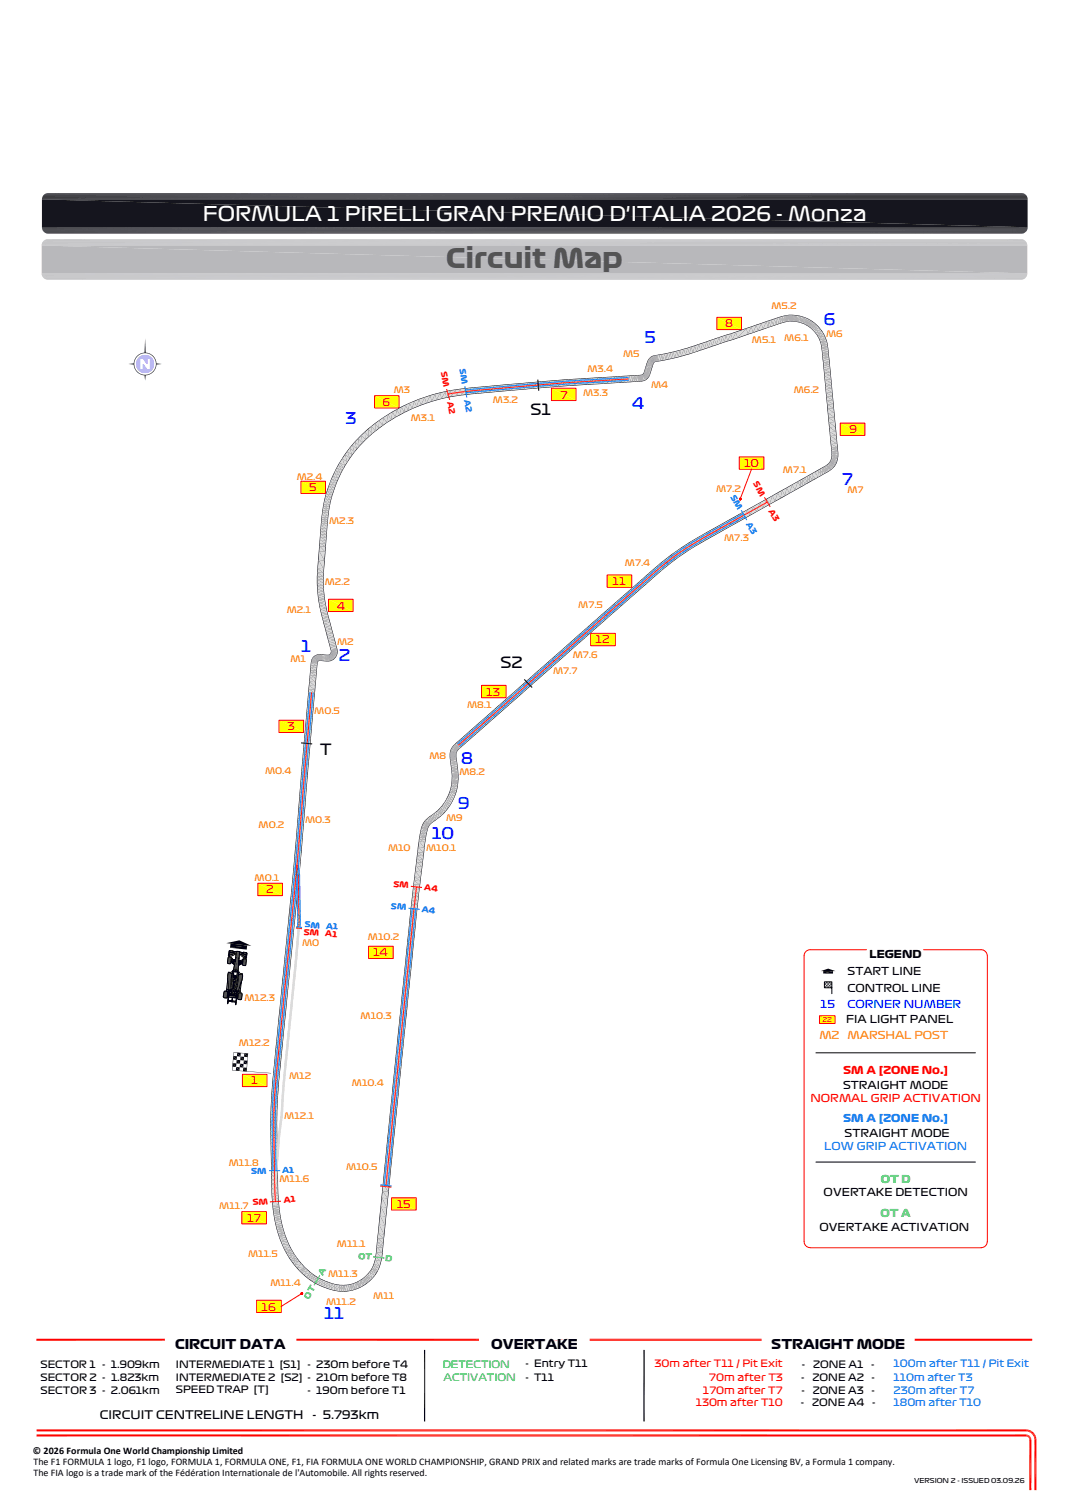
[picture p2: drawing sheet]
<svg xmlns="http://www.w3.org/2000/svg" width="210mm" height="297mm" viewBox="0 0 210 297" stroke-linecap="round" stroke-linejoin="round" font-family="sans-serif">
<defs><g id="words">
<text font-size="5.2" fill="#545454" x="87.8" y="52.8">Circuit Map</text>
<text font-size="3.9" fill="#fff" x="39.9" y="43.5">FORMULA 1 PIRELLI GRAN PREMIO D'ITALIA 2026 - Monza</text>
<g font-size="3.1" fill="#00f">
<text x="162.1" y="64">6</text>
<text x="126.8" y="67.6">5</text>
<text x="68" y="83.5">3</text>
<text x="124.4" y="80.4">4</text>
<text x="165.7" y="95.5">7</text>
<text x="59.2" y="128.4">1</text>
<text x="66.7" y="130.1">2</text>
<text x="90.7" y="150.4">8</text>
<text x="90.1" y="159.3">9</text>
<text x="85" y="165.1">10</text>
<text x="63.8" y="259.7">11</text>
</g>
<g font-size="3">
<text x="104.4" y="81.8">S1</text>
<text x="98.5" y="131.4">S2</text>
<text x="63" y="148.7">T</text>
</g>
<g font-size="2.6">
<text x="34.5" y="265.6">CIRCUIT DATA</text>
<text x="96.6" y="265.6">OVERTAKE</text>
<text x="151.8" y="265.6">STRAIGHT MODE</text>
</g>
<g font-size="2.3">
<text x="19.6" y="279.3">CIRCUIT CENTRELINE LENGTH</text>
<text x="61.5" y="279.4">- 5.793km</text>
</g>
<g font-size="2.1" fill="#f00">
<text x="142.7" y="64.4">8</text>
<text x="75.3" y="79.9">6</text>
<text x="110.3" y="78.4">7</text>
<text x="167.2" y="85.2">9</text>
<text x="146.4" y="91.9">10</text>
<text x="60.8" y="96.7">5</text>
<text x="66.3" y="120">4</text>
<text x="120.6" y="115.2">11</text>
<text x="117.2" y="126.7">12</text>
<text x="95.7" y="136.9">13</text>
<text x="56.6" y="143.7">3</text>
<text x="52.4" y="175.9">2</text>
<text x="73.4" y="188.2">14</text>
<text x="49.4" y="213.4">1</text>
<text x="165.9" y="211.5">SM A [ZONE No.]</text>
<text x="159.5" y="217">NORMAL GRIP ACTIVATION</text>
<text x="78.1" y="237.8">15</text>
<text x="48.7" y="240.5">17</text>
<text x="51.5" y="258">16</text>
</g>
<g font-size="2.1">
<text x="171.1" y="188.6">LEGEND</text>
<text x="166.8" y="195.2">CONTROL LINE</text>
<text x="166.8" y="192">START LINE</text>
<text x="166.5" y="201.5">FIA LIGHT PANEL</text>
<text x="165.9" y="214.3">STRAIGHT MODE</text>
<text x="166.2" y="223.7">STRAIGHT MODE</text>
<text x="162.1" y="235.5">OVERTAKE DETECTION</text>
<text x="161.2" y="242.3">OVERTAKE ACTIVATION</text>
</g>
<g font-size="2.1" fill="#00f">
<text x="161.5" y="198.5">15</text>
<text x="166.8" y="198.5">CORNER NUMBER</text>
</g>
<g font-size="2.1" fill="#ff7e00">
<text x="161.2" y="204.5">M2</text>
<text x="166.8" y="204.5">MARSHAL POST</text>
</g>
<g font-size="2.1" fill="#007eff">
<text x="165.9" y="220.9">SM A [ZONE No.]</text>
<text x="162.2" y="226.4">LOW GRIP ACTIVATION</text>
</g>
<g font-size="2.1" fill="#37dd00">
<text x="173.3" y="232.9">OT D</text>
<text x="173.3" y="239.6">OT A</text>
</g>
<g font-size="2">
<text x="8" y="269.3">SECTOR 1 - 1.909km</text>
<text x="34.6" y="269.3">INTERMEDIATE 1 [S1]</text>
<text x="60.5" y="269.3">- 230m before T4</text>
<text x="103.4" y="269">- Entry T11</text>
<text x="157.8" y="269.3">-</text>
<text x="160" y="269.3">ZONE A1</text>
<text x="171.5" y="269.3">-</text>
<text x="8" y="274.3">SECTOR 3 - 2.061km</text>
<text x="8" y="271.8">SECTOR 2 - 1.823km</text>
<text x="34.6" y="274.3">SPEED TRAP [T]</text>
<text x="34.6" y="271.8">INTERMEDIATE 2 [S2] - 210m before T8</text>
<text x="60.5" y="274.3">- 190m before T1</text>
<text x="103.4" y="271.8">- T11</text>
<text x="157.7" y="271.8">-</text>
<text x="157.7" y="274.3">-</text>
<text x="159.9" y="271.8">ZONE A2</text>
<text x="159.9" y="274.3">ZONE A3</text>
<text x="171.5" y="274.3">-</text>
<text x="171.5" y="271.8">-</text>
<text x="157.6" y="276.8">-</text>
<text x="159.9" y="276.8">ZONE A4</text>
<text x="171.6" y="276.8">-</text>
<text x="6.5" y="286.2">© 2026 Formula One World Championship Limited</text>
<text x="6.6" y="290.5">The FIA logo is a trade mark of the Fédération Internationale de l'Automobile. All rights reserved.</text>
<text x="6.6" y="288.3">The F1 FORMULA 1 logo, F1 logo, FORMULA 1, FORMULA ONE, F1, FIA FORMULA ONE WORLD CHAMPIONSHIP, GRAND PRIX and related marks are trade marks of Formula One Licensing BV, a Formula 1 company.</text>
</g>
<g font-size="2" fill="#37dd00">
<text x="87.1" y="269.3">DETECTION</text>
<text x="87.3" y="271.8">ACTIVATION</text>
</g>
<g font-size="2" fill="#f00">
<text x="128.8" y="269.1">30m after T11 / Pit Exit</text>
<text x="138.3" y="274.3">170m after T7</text>
<text x="139.6" y="271.8">70m after T3</text>
<text x="136.9" y="276.8">130m after T10</text>
</g>
<g font-size="2" fill="#007eff">
<text x="175.9" y="269.1">100m after T11 / Pit Exit</text>
<text x="175.8" y="274.3">230m after T7</text>
<text x="175.9" y="271.8">110m after T3</text>
<text x="175.9" y="276.8">180m after T10</text>
</g>
<g font-size="1.7" fill="#ff7e00">
<text x="151.8" y="60.9">M5.2</text>
<text x="122.6" y="70.2">M5</text>
<text x="148" y="67.5">M5.1</text>
<text x="154.3" y="67.1">M6.1</text>
<text x="162.6" y="66.3">M6</text>
<text x="77.5" y="77.3">M3</text>
<text x="114.8" y="77.9">M3.3</text>
<text x="115.6" y="73.3">M3.4</text>
<text x="128.1" y="76.3">M4</text>
<text x="156.2" y="77.3">M6.2</text>
<text x="80.9" y="83">M3.1</text>
<text x="97" y="79.3">M3.2</text>
<text x="58.4" y="94.4">M2.4</text>
<text x="154.1" y="93.2">M7.1</text>
<text x="140.9" y="96.8">M7.2</text>
<text x="166.8" y="97">M7</text>
<text x="64.8" y="103.1">M2.3</text>
<text x="142.5" y="106.6">M7.3</text>
<text x="123" y="111.5">M7.4</text>
<text x="63.9" y="115.3">M2.2</text>
<text x="113.8" y="119.6">M7.5</text>
<text x="56.5" y="120.7">M2.1</text>
<text x="57.2" y="130.3">M1</text>
<text x="66.4" y="126.9">M2</text>
<text x="112.7" y="129.5">M7.6</text>
<text x="108.8" y="132.8">M7.7</text>
<text x="61.8" y="140.6">M0.5</text>
<text x="91.9" y="139.3">M8.1</text>
<text x="84.5" y="149.3">M8</text>
<text x="52.2" y="152.4">M0.4</text>
<text x="90.4" y="152.5">M8.2</text>
<text x="87.8" y="161.5">M9</text>
<text x="50.9" y="162.9">M0.2</text>
<text x="60" y="162.1">M0.3</text>
<text x="76.4" y="167.6">M10</text>
<text x="83.9" y="167.5">M10.1</text>
<text x="50.1" y="173.3">M0.1</text>
<text x="72.4" y="185.1">M10.2</text>
<text x="59.5" y="186.2">M0</text>
<text x="48.1" y="197">M12.3</text>
<text x="71" y="200.6">M10.3</text>
<text x="47" y="205.9">M12.2</text>
<text x="56.9" y="212.4">M12</text>
<text x="69.3" y="213.7">M10.4</text>
<text x="55.9" y="220.3">M12.1</text>
<text x="45" y="229.4">M11.8</text>
<text x="55" y="232.6">M11.6</text>
<text x="68.1" y="230.2">M10.5</text>
<text x="43.2" y="238.1">M11.7</text>
<text x="66.3" y="245.6">M11.1</text>
<text x="48.8" y="247.5">M11.5</text>
<text x="64.6" y="251.3">M11.3</text>
<text x="53.2" y="253">M11.4</text>
<text x="64.2" y="256.8">M11.2</text>
<text x="73.5" y="255.8">M11</text>
</g>
<g font-size="1.6" fill="#f00">
<text x="86.7" y="73.2" transform="rotate(79 86.7 73.2)">SM</text>
<text x="88" y="79.2" transform="rotate(79 88 79.2)">A2</text>
<text x="148.1" y="95.2" transform="rotate(60 148.1 95.2)">SM</text>
<text x="151.2" y="100.5" transform="rotate(60 151.2 100.5)">A3</text>
<text x="77.4" y="174.5" transform="rotate(6 77.4 174.5)">SM</text>
<text x="83.4" y="175.2" transform="rotate(6 83.4 175.2)">A4</text>
<text x="59.7" y="184" transform="rotate(4 59.7 184)">SM</text>
<text x="63.9" y="184.3" transform="rotate(4 63.9 184.3)">A1</text>
<text x="49.7" y="237.2" transform="rotate(-4 49.7 237.2)">SM</text>
<text x="55.8" y="236.8" transform="rotate(-4 55.8 236.8)">A1</text>
</g>
<g font-size="1.6" fill="#007eff">
<text x="90.4" y="72.7" transform="rotate(81 90.4 72.7)">SM</text>
<text x="91.4" y="78.8" transform="rotate(81 91.4 78.8)">A2</text>
<text x="143.7" y="97.8" transform="rotate(60 143.7 97.8)">SM</text>
<text x="146.8" y="103.1" transform="rotate(60 146.8 103.1)">A3</text>
<text x="76.9" y="178.9" transform="rotate(6 76.9 178.9)">SM</text>
<text x="82.9" y="179.5" transform="rotate(6 82.9 179.5)">A4</text>
<text x="59.9" y="182.5" transform="rotate(4 59.9 182.5)">SM</text>
<text x="64.1" y="182.8" transform="rotate(4 64.1 182.8)">A1</text>
<text x="49.4" y="231">SM</text>
<text x="55.5" y="231">A1</text>
</g>
<g font-size="1.6" fill="#37dd00">
<text x="63.5" y="251.2" transform="rotate(-60 63.5 251.2)">A</text>
<text x="70.5" y="247.8" transform="rotate(5 70.5 247.8)">OT</text>
<text x="75.8" y="248.3" transform="rotate(5 75.8 248.3)">D</text>
<text x="60.8" y="255.8" transform="rotate(-60 60.8 255.8)">OT</text>
</g>
<text font-size="1.3" fill="#f00" x="161.8" y="201.2">22</text>
<text font-size="1.3" x="179.9" y="291.9">VERSION 2 - ISSUED 03.09.26</text>
</g></defs>
<path d="M45.3 186.6l3.3-.5v.8zM45.4 185.7l3.2 .4-3.3 .5zM44.5 185.7l2.6-.6 2.4 1.1z" fill="#000"/>
<g fill="#ff0">
<path d="M47.7 211.5l4.8 2.4h-4.8z"/>
<path d="M47.7 211.5h4.8v2.4z"/>
</g>
<path d="M47.7 211.5h4.8v2.4h-4.8z" fill="none" stroke="#f00" stroke-width=".2"/>
<g fill="#ff0">
<path d="M50.7 173.9l4.9 2.4h-4.9z"/>
<path d="M50.7 173.9h4.9v2.4z"/>
</g>
<path d="M50.7 173.9h4.9v2.4h-4.9z" fill="none" stroke="#f00" stroke-width=".2"/>
<g fill="#ff0">
<path d="M54.9 141.8l4.9 2.4h-4.9z"/>
<path d="M54.9 141.8h4.9v2.4z"/>
</g>
<path d="M54.9 141.8h4.9v2.4h-4.9z" fill="none" stroke="#f00" stroke-width=".2"/>
<g fill="#ff0">
<path d="M59.2 94.7l4.9 2.4h-4.9z"/>
<path d="M59.2 94.7h4.9v2.4z"/>
</g>
<path d="M59.2 94.7h4.9v2.4h-4.9z" fill="none" stroke="#f00" stroke-width=".2"/>
<g fill="#ff0">
<path d="M73.7 77.9l4.8 2.4h-4.8z"/>
<path d="M73.7 77.9h4.8v2.4z"/>
</g>
<path d="M73.7 77.9h4.8v2.4h-4.8z" fill="none" stroke="#f00" stroke-width=".2"/>
<g fill="#ff0">
<path d="M108.5 76.4l4.8 2.4h-4.8z"/>
<path d="M108.5 76.4h4.8v2.4z"/>
</g>
<path d="M108.5 76.4h4.8v2.4h-4.8z" fill="none" stroke="#f00" stroke-width=".2"/>
<g fill="#ff0">
<path d="M141.1 62.5l4.8 2.4h-4.8z"/>
<path d="M141.1 62.5h4.8v2.4z"/>
</g>
<path d="M141.1 62.5h4.8v2.4h-4.8z" fill="none" stroke="#f00" stroke-width=".2"/>
<g fill="#ff0">
<path d="M165.4 83.3l4.8 2.4h-4.8z"/>
<path d="M165.4 83.3h4.8v2.4z"/>
</g>
<path d="M165.4 83.3h4.8v2.4h-4.8z" fill="none" stroke="#f00" stroke-width=".2"/>
<g fill="#ff0">
<path d="M145.5 89.9l4.8 2.5h-4.8z"/>
<path d="M145.5 89.9h4.8v2.5z"/>
</g>
<path d="M145.5 89.9h4.8v2.5h-4.8z" fill="none" stroke="#f00" stroke-width=".2"/>
<g fill="#ff0">
<path d="M119.5 113.2l4.8 2.4h-4.8z"/>
<path d="M119.5 113.2h4.8v2.4z"/>
</g>
<path d="M119.5 113.2h4.8v2.4h-4.8z" fill="none" stroke="#f00" stroke-width=".2"/>
<g fill="#ff0">
<path d="M116.2 124.7l4.9 2.4h-4.9z"/>
<path d="M116.2 124.7h4.9v2.4z"/>
</g>
<path d="M116.2 124.7h4.9v2.4h-4.9z" fill="none" stroke="#f00" stroke-width=".2"/>
<g fill="#ff0">
<path d="M94.8 134.9l4.8 2.5h-4.8z"/>
<path d="M94.8 134.9h4.8v2.5z"/>
</g>
<path d="M94.8 134.9h4.8v2.5h-4.8z" fill="none" stroke="#f00" stroke-width=".2"/>
<g fill="#ff0">
<path d="M72.5 186.3l4.9 2.4h-4.9z"/>
<path d="M72.5 186.3h4.9v2.4z"/>
</g>
<path d="M72.5 186.3h4.9v2.4h-4.9z" fill="none" stroke="#f00" stroke-width=".2"/>
<g fill="#ff0">
<path d="M77.1 235.8l4.8 2.4h-4.8z"/>
<path d="M77.1 235.8h4.8v2.4z"/>
</g>
<path d="M77.1 235.8h4.8v2.4h-4.8z" fill="none" stroke="#f00" stroke-width=".2"/>
<g fill="#ff0">
<path d="M47.6 238.5l4.8 2.4h-4.8z"/>
<path d="M47.6 238.5h4.8v2.4z"/>
</g>
<path d="M47.6 238.5h4.8v2.4h-4.8z" fill="none" stroke="#f00" stroke-width=".2"/>
<g fill="#ff0">
<path d="M50.5 255.9l4.9 2.5h-4.9z"/>
<path d="M50.5 255.9h4.9v2.5z"/>
</g>
<path d="M50.5 255.9h4.9v2.5h-4.9z" fill="none" stroke="#f00" stroke-width=".2"/>
<g fill="#ff0">
<path d="M64.6 118l4.9 2.4h-4.9z"/>
<path d="M64.6 118h4.9v2.4z"/>
</g>
<path d="M64.6 118h4.9v2.4h-4.9z" fill="none" stroke="#f00" stroke-width=".2"/>
<g fill="none" stroke="#545454" stroke-width=".2">
<path d="M44 196.1l-.1 .1M44.1 195.2l-.1 1.1M44.2 195.1l-.2 1.3M44.3 195.1l-.2 1.3M44.3 195.1l-.1 1.3M44.4 195.1l-.2 1.3M44.5 195.1l-.2 1.3M44.5 195.1l.7 .1M44.6 195l.7 .1M44.6 194.9l.4 .1M44.6 195h.4M44.6 195.1l-.2 1.3"/>
<path d="M44.6 194.8l.3 .1M44.6 194.9h.3M44.6 194.8h.2M44.6 195.1l-.1 1.3M44.7 195.1l-.2 1.3M44.7 196.1h.1M44.7 195.2l-.1 1.2M44.7 196l.3 .1M44.8 192.4l.7 .2M44.8 192.5l.7 .1h-.7M44.8 192.6l.7 .1M44.8 192.7h.7"/>
<path d="M44.8 192.7l.7 .1M44.8 192.8h.7M44.8 195.6h.1M44.8 195.7h.1M44.8 192.8l.7 .1M44.8 192.9l.7 .1M44.8 195.2l.3 .1M44.8 197.5h.1M44.8 197.4h.1M44.8 195.2l-.1 1.2M44.8 192.1l.8 .1M44.8 192.2h.8"/>
<path d="M44.8 193l.7 .1M44.8 195.3h.3M44.8 195.5h.2M44.8 197.3h.1M44.8 197.3l.1 .1M44.8 195.4h.1M44.8 191.9l.8 .1M44.8 192l.8 .1M44.8 193.2l.6 .1M44.8 197.1h.1M44.8 197.2h.1M44.8 197.2l.1 .1"/>
<path d="M44.8 195.3h.3l-.3 .1M44.8 195.4l.2 .1M44.9 191.8l.7 .1M44.9 191.9l.7 .1M44.9 196.9l1.6 .2M44.9 197l1.6 .2M44.9 197l1.6 .3M44.9 193.2l.5 .1M44.9 193.3l.5 .1-.5-.1M44.9 193.4l.5 .1M44.9 191.7l1.1 .2M44.9 191.8l1.1 .1"/>
<path d="M44.9 196.7h.1M44.9 196.8h.1M44.9 196.9h.1M44.9 193.4l.5 .1h-.5M44.9 193.5l.5 .1M44.9 193.6l.5 .1M44.9 194.8h.5M44.9 191.6l1.1 .2M44.9 191.7l1.1 .1M44.9 196.6h.1M44.9 193.7h.5M44.9 193.7l.5 .1"/>
<path d="M44.9 193.8h.5M44.9 195.8l.8 .1M44.9 195.9h.7M44.9 195.9l.6 .1M44.9 194.7l.6 .1M44.9 191.5l1.1 .2M44.9 188.5l-.1 1M44.9 196.5h.1M44.9 196.4h.1M44.9 193.9l.5 .1M44.9 194l.5 .1M44.9 194.1h.5"/>
<path d="M44.9 194.1l.5 .1M44.9 194.2h.5M44.9 194.2l.5 .2M44.9 194.3l.5 .1h-.5M44.9 194.4l.5 .1M44.9 194.5l.6 .1M44.9 195.7l.8 .2M44.9 191.5h.4M44.9 196.3h.1M45 191.4l.2 .1M45 196.4l-.1 .1M45 188.4l-.2 1.3"/>
<path d="M45 191.4h.1M45 187.9h.1M45 187.9v.1M45 188.2h.2M45 188.4l-.1 1.3M45 187.7h.1M45 187.6l.1 .1M45 187.8h.1M45.1 187.5h.1M45.1 195.6h.1M45.1 187.5v.1M45.1 187.6h.1"/>
<path d="M45.1 187.3h.1M45.1 187.4h.1M45.1 195.5l.3 .1M45.1 188.4l-.1 1.3M45.1 187.2l1.4 .2M45.1 187.2h.1M45.1 195.1h.2M45.1 188h.1M45.1 187.9h.4M45.1 187.7l.7 .1M45.1 187.9v.1M45.1 195h.2"/>
<path d="M45.2 188.4l-.2 1.3M45.2 187.6l1.9 .2M45.2 187.3l3.3 .5M45.2 187.4l3.3 .4M45.2 187.5l3.3 .4M45.2 187.5l1.9 .3M45.2 195.2l-.7-.1-.1 1.3M45.2 187.3l3.3 .4M45.2 187.2h.7M45.2 188.4l-.1 1.3M45.3 194.9h.1M45.3 188.4l-.2 1.3"/>
<path d="M45.3 195.5h.3M45.3 196l-.6-.1 .4 .1M45.4 188.4l-.2 1.3M45.4 194.9h-.2l.1 .1M45.4 188.4l-.1 1.3M45.4 193.9l-.5-.1 .5 .1M45.5 188.5l-.2 1.2M45.5 193.2l-.7-.1 .7 .1M45.5 189.1l.4 .1M45.5 189.2l2.3 .3M45.5 189.2l.7 .1M45.5 195.8h.3"/>
<path d="M45.5 188.5h.1M45.5 189.1l1.6 .2M45.5 194.7l-.6-.1 .6 .1M45.5 194.7h.1M45.5 188.5l.1 .1M45.5 188.7l.2 .1M45.5 195h.1M45.5 188.4h.1M45.5 192.4l-.7-.1 .7 .1h-.7M45.5 188.6l.2 .1M45.5 188.7h.2M45.5 189.3h.2"/>
<path d="M45.5 195.2h.2M45.5 195.5h.2M45.5 194.9h.1h-.1M45.6 195.3h.1M45.6 195.2h.1M45.6 195.7h.1M45.6 189l2.2 .3M45.6 188.6l-.2 1M45.6 195.4h.1M45.6 195.6l.1 .1h-.1M45.6 189.3l.2 .1M45.6 195.6h.1"/>
<path d="M45.6 193.4h.4M45.6 193.4l.4 .1M45.6 193.5h.4M45.6 193.5l.4 .1M45.6 193.6l.4 .1M45.6 192.8l1.1 .1M45.6 192.8l1.1 .2M45.6 192.9l1.1 .1M45.6 193l1.1 .2M45.6 193.2l1 .1M45.6 193.2l1 .2M45.6 193.3l1 .1"/>
<path d="M45.6 193.3l.4 .1M45.6 193.7h.4M45.6 193.8h.3M45.6 195.1h-.1h.2M45.7 189.4h.2M45.7 192.3h.2M45.7 192.4h.2M45.7 192.5h.3M45.7 192.5l.3 .1M45.7 192.6l1.1 .1M45.7 192.6l1.1 .2M45.7 192.7l1 .1"/>
<path d="M45.7 192.7l1 .2M45.7 193.9h.2M45.7 188.8h-.2l.2 .1M45.7 191.6l.3 .1M45.7 191.9l.2 .1M45.7 192.1h.2M45.7 194.1h.2h-.2M45.7 194.2h.3M45.7 194.2l.3 .1M45.7 194.3h.3M45.7 194.3l.3 .1M45.7 194.4h.3"/>
<path d="M45.7 191.6h.3M45.7 189.4l.3 .1M45.7 194.4l.3 .1M45.7 191.5l.3 .1M45.7 194.5h.3M45.7 194.6h.5M45.7 187.8h-.6l.5 .1M45.7 191.5h.3M45.8 194.6l.4 .1M45.8 194.7h.3M45.8 191.4l.2 .1M45.8 189.5l.3 .1"/>
<path d="M45.8 194.7l.3 .1M45.8 191.3l.2 .1M45.8 191.4h.2M45.8 194.8h.3M45.8 189l1.8 .2M45.8 194.8l.3 .1M45.8 194.9h.2M45.8 189.6l1.5 .2M45.8 194.9l.2 .1M45.8 191.2l.2 .1h-.2M45.8 195h.2M45.8 191.2h.2"/>
<path d="M45.9 195v.1M45.9 195.9l.8 .1M45.9 195.8l.6 .1M45.9 189.6l1.2 .2M45.9 195.1v.1M45.9 193.2h.8l-1.1-.1 .3 .1M45.9 191.1h.1h-.1M45.9 195.8h.2M45.9 192.2h-.2h.2M45.9 191l.2 .1M45.9 192h-.2l.2 .1M45.9 194h-.2l.2 .1"/>
<path d="M45.9 193.8h-.3l.3 .1M45.9 190.9l.2 .1h-.2M46 195.7h.1M46 190.9h.2M46 196l.7 .1M46 189.7h.2M46 190.8l.9 .2h-.2M46 195.6l.1 .1h-.1M46 194.5l.2 .1M46 195.6h.5M46 190.7l.9 .2M46 190.8l.9 .1"/>
<path d="M46 189.3l.1 .1M46 187.7l-.8-.1 .7 .2M46 189l1.3 .1M46 194.4l.3 .1M46 194.5h.2M46 195.5l.2 .1M46 193.4h.2M46 190.6l.9 .2M46 190.7l.9 .1M46 195.4l.2 .1M46 194.4h.3M46 195.5h.1"/>
<path d="M46 190.5l.9 .1M46 190.6l.9 .1M46.1 189.8l.8 .1M46.1 194.3l.2 .1M46.1 190.4l.8 .1M46.1 190.5l.8 .1M46.1 195.3h.1l-.1 .1M46.1 194.2l.3 .1M46.1 194.3h.2M46.1 190.3l.8 .1M46.1 194.2h.3M46.1 195.3h.1"/>
<path d="M46.1 190.2l.8 .1M46.1 194.1h.3h-.3M46.1 190.1l.8 .1M46.1 196.1l.7 .1M46.1 189.8h.1M46.1 194l.3 .1M46.1 195.2h.2h-.2M46.2 193.9l.3 .1h-.3M46.2 189.8l.7 .1M46.2 193.9h.3M46.2 195.1l.1 .1M46.2 196.4h.4"/>
<path d="M46.2 193.7h.3M46.2 193.7l.3 .1M46.2 193.8h.3h-.3M46.2 189.6l.7 .1M46.2 195.1h.1M46.2 189l.9 .1M46.2 189.5l.7 .1M46.2 193.6l.4 .1M46.2 195l.2 .1M46.2 189.3l.8 .1M46.2 189.4l.8 .1M46.2 189.4l.7 .1"/>
<path d="M46.2 193.4l.4 .1M46.2 193.5h.4h-.4l.4 .1M46.2 195h.1M46.3 187.8l1 .1M46.3 189.2l.7 .1M46.3 196.1l.5 .1M46.3 194.9h.1M46.3 195.7h.3M46.3 188.9l.7 .1M46.4 188.7l.6 .1M46.4 188.8h.6M46.4 188.8l.6 .1"/>
<path d="M46.4 188.6l.6 .1M46.4 188.7h.6M46.4 192.6l.4 .1M46.4 197.3h.1M46.4 197.3l.1 .1M46.4 197.4h.1M46.4 197.4v.1M46.4 197.5v.1M46.4 197.6h.1M46.4 197.7h.1M46.4 197.8h.1M46.4 188.3l.7 .1"/>
<path d="M46.4 188.4l.7 .1M46.4 194.9h.6M46.4 188.2l.7 .1M46.4 188.3h.7M46.4 194.8l.6 .1M46.4 194.9l.6 .1M46.4 188l.7 .1M46.4 188.1l.7 .1M46.4 194.8h.6M46.4 195h.2M46.5 196.2l.3 .1M46.5 187.8l.6 .1"/>
<path d="M46.5 187.9l.6 .1M46.5 197h.1M46.5 197.1h.1M46.5 192.6h.3M46.5 194.7l.5 .1M46.5 195h.1M46.5 196.8h.1M46.5 196.9h.1M46.5 196.9v.1M46.5 195.1h.1M46.5 196.7h.1M46.5 195.1h.2"/>
<path d="M46.5 187.4l2 .2M46.5 196.5h.1M46.5 196.6h.1M46.5 194.6h.6M46.5 195.2l.7 .1M46.5 195.2h.2M46.5 187.3l.9 .2M46.5 192.5l.3 .1M46.5 194.5h.6M46.5 194.5l.6 .1M46.5 195.3l.7 .1M46.6 192.5h.2"/>
<path d="M46.6 194.4l.5 .1M46.6 187.3h.6M46.6 195.8h.1M46.6 192.3l.2 .1M46.6 192.4h.2M46.6 192.4l.2 .1M46.6 194.4h.5M46.6 195.5h.3h-.3M46.6 192.2h.3M46.6 192.2l.3 .1M46.6 192.3h.2M46.6 194.3l.5 .1"/>
<path d="M46.6 196.3h.2M46.6 192l.3 .1M46.6 192.1h.3M46.6 192.1l.3 .1M46.6 194.2l.5 .1M46.6 195h.4M46.7 191.9l.2 .1M46.7 192h.2M46.7 194.1l.5 .1M46.7 194.2h.4M46.7 195.6h.2M46.7 191.7h.3"/>
<path d="M46.7 191.8l1 .1-.4-.1M46.7 194l.5 .1M46.7 194.1h.5M46.7 195.7h.2M46.7 191.8l.2 .1h-.2M46.7 193.9l.5 .1h-.5M46.7 193.1l-1.1-.2 1.1 .2M46.7 191.6h.2M46.7 191.7h.2M46.7 195.8h.2M46.7 193.8l.6 .1M46.7 191.5h.2"/>
<path d="M46.7 195.8l.2 .1M46.7 193.7l.6 .1M46.7 193.8h.6h-.6M46.7 191.2h.2M46.8 195.9h.1M46.8 193.6l.5 .1h-.5M46.8 191.1h.1M46.8 191.4h.1M46.8 196.4h.1M46.8 195.9l.1 .1M46.8 193.4l.6 .1h-.6M46.8 193.5l.6 .1"/>
<path d="M46.8 193.3l.6 .1M46.8 193.4l.6 .1M46.8 193.3h.7M46.8 193.3l.7 .1M46.8 195.2l.4 .1M46.8 193.1l.7 .1M46.8 193.2l.7 .1M46.9 193l.6 .1M46.9 193.1l.6 .1M46.9 195.6h.1M46.9 195.2h.4M46.9 192.9l.7 .1"/>
<path d="M46.9 193l.7 .1M46.9 195.7h.1M46.9 192.9h.7l-.7-.1 .7 .1M46.9 191.3h-.2h.2M46.9 192.4l.8 .1M46.9 192.5l.8 .1M46.9 192.6l.8 .1M46.9 192.6l.7 .1M46.9 192.7l.7 .1-.7-.1M46.9 190l-.7-.1 .7 .2M46.9 190.1l-.8-.1 .8 .2M46.9 195.1l.4 .1"/>
<path d="M46.9 195.5l-.1 1.2M46.9 192l.8 .1M46.9 192.1l.8 .1M46.9 192.2l.8 .1M46.9 192.3l.8 .1M46.9 189.8h.3M47 191.9l.7 .1M47 192l.7 .1M47 195.1h.3M47 189.7h.4M47 189.9h-.1M47 188.6l-.6-.1 .6 .1"/>
<path d="M47 194.7l-.5-.1 .5 .1M47.1 189.4l.4 .1M47.1 195.4l-.2 1.3M47.1 189.6l.3 .1M47.1 195.5l-.1 1.2M47.1 187.8l1.3 .1M47.1 187.8l1.3 .2M47.2 195.5l-.1 1.2M47.2 189.6h.3M47.2 195.1h.1M47.2 189.3l.6 .1M47.2 195.4l-.6-.1 .4 .2-.1 1.2"/>
<path d="M47.3 195.5l-.2 1.3M47.3 189.3l.5 .1M47.3 189.6h.3M47.3 195.5l-.1 1.3M47.4 195.5l-.2 1.3M47.4 191.8h.3M47.4 189.5h.2M47.5 195.5l-.2 1.3M47.5 195.5l-.1 1.3M47.5 191.7h.2M47.5 189.5h.2M47.6 195.5l-.2 1.3"/>
<path d="M47.6 187.9l.8 .1M47.6 195.6l-.1 1.1M47.6 188.9l.2 .1M47.6 189h.2M47.6 189l.2 .1M47.6 189.1h.2M47.7 189.1l.1 .1M47.7 188l.7 .1M47.8 188.9h.1M47.8 188.1l.6 .1M47.8 187.5l.7 .1M47.9 188.9l-.2 1"/>
<path d="M47.9 188.7l-.1 1.3M47.9 187.5h.6M47.9 188.1l.5 .1M47.9 188.8h-.1M48 188.2l.4 .1M48 188.7l-.2 1.3M48 188.7l-.1 1.3M48.1 188.7l-.1 1.4M48.2 188.8l-.2 1.3M48.2 188.3h.1M48.2 188.5l.1 .1M48.2 188.6h.2"/>
<path d="M48.2 188.8l-.1 1.3M48.3 188.8l-.1 1.3M48.4 188.8l-.2 1.3M48.4 188.3h.1M48.4 188.8l-.1 1.3M48.5 188h.1M48.5 188v.1M48.5 188.2h.1M48.5 188.9l-.2 1.1M48.5 188.3h.1M48.5 187.8h.1M48.5 187.9h.1"/>
<path d="M48.5 187.9v.1M48.5 188.4h.1M48.5 188.4h-.1M48.5 187.6l.1 .1M48.5 187.7h.1M48.5 188.2v.1"/>
</g>
<g fill="none" stroke="#000" stroke-width=".2">
<path d="M44.2 195.1l.5 .1 .1 .1-.2 1.1h-.4l-.3-.2zM44.6 194.7l.3 .1 .2 .3M44.8 195.7l.1 .1-.2 .1M44.8 192.9l-.3 2.2M44.8 197.1l.9 .1M44.8 196.1l.1 .4M44.9 197.1l-.1 .5 .1-1.4 1.7 .2-.2 1.4v-.5M44.9 195.7h.8M44.9 188.4h.5l.1 .2-.1 1-.1 .1-.5-.1zM45 196.3l1.5 .1v.7l-1.6-.2zM45 195.8l.5 .1M45.1 191.4h-.1a6.6 6.6 0 0 0-.1 3.1v.3l.6-.1"/>
<path d="M45.1 187.9h.1M45.1 191.4l.6 .2M45.2 187.5l-.1 .5M45.2 187.2l-.2 .8M45.2 187.1v.4h.9M45.3 194.8l-.5 .7M45.4 189.3l.7 .7M45.5 189.2l.7 .6M45.5 195.9h-.5M45.5 188.5l.2 .1-.1 .3M45.5 188.9h.8l-.8 .1M45.5 194.9l.1 .8"/>
<path d="M45.5 194.7l-.6 1M45.5 194.7h.1M45.6 197.2h.1M45.6 194.8l-.7 1M45.6 195.5l-.6 .1M45.6 195.5h-.5M45.6 195.9l.1 .4M45.7 197.2l.8 .1M45.7 191.6a7.2 7.2 0 0 0 0 4.1l.2 .2 .5-1a6.2 6.2 0 0 0 .6-3.1M45.7 191.6v.6a7.5 7.5 0 0 0 .2 3 8.3 8.3 0 0 0 1.1-3.4M45.7 191.6l.3-.8 .5-3.5h.4l.3 .1-.3 3.5 .1 .9M45.7 197v-.6v.6"/>
<path d="M45.7 196.5v.4zM45.7 195.9l-1 .2M45.8 197.2h-.1M45.9 187.3l-.3 .2M45.9 195.9l.9 .5M45.9 193.2h.1M45.9 192.3l.1 .1M45.9 192.3h.1M45.9 192.8l.6 .1-.1 .3-.5-.1zM45.9 190.9l-.4 .5h-.4M46 195.8l.7 .1M46 196l-.1 .3"/>
<path d="M46 193.2v.2h.1h.2v-.2M46 193.4v1.2l.2-1.2M46.1 190.9l.7 .1-.2 1.4-.3 .2-.4-.2zM46.1 192.1v-.2l.1 .2M46.1 195.6l.5 .2M46.1 192.3l.3 .1zM46.1 192.3l.1-.2h-.1l-.1 .3h.1M46.1 195.5l.5 .2M46.1 191.2l.5 .1zM46.2 189.3h-.5l.5 .3M46.3 187.8l-1.1 .1-.2 .3 .2 .1 .1-.1M46.3 189.2l-.5-.1 .5 .2"/>
<path d="M46.3 194.9l.4 1.1M46.4 195.1l-.3 .7M46.4 192.4l.1-.3v.3h-.1M46.4 190.9l-.1 .3M46.4 193.2h.1M46.4 192.1v-.1l.1 .1M46.5 190.6h.1M46.5 190.9l-.1 .3M46.5 192.4h.1M46.5 192.3l.1 .1M46.5 188.5l-.1 .1M46.5 187.3l-1.3-.2-.3 1 .6 .1 .8-.4h.2"/>
<path d="M46.6 189.8h.1M46.6 195l.3 .7M46.6 196l-.4-.1 .4 .2M46.7 196.3l-.2 .4M46.9 196h-.2l.1 .2M46.9 191.1l.3 .5 .5 .1v.6l-.7 2.7-.6-.2 .4 1.2M46.9 188.6l.1 .1M47 189.4l.6 .1-.7 .2M47 195.5h.5l.2 .2-.3 1.1-.5-.1-.1-.1zM47 189.3h.4l-.4 .1M47.2 187.4l1.3 .1v1.1l-.5-.1-.7-.6h-.2M47.3 195.1h-.3l-.3 .2"/>
<path d="M47.3 187.9l1.1 .4 .1 .3h-.3v-.1M47.5 193.3l-.3 2.2M47.6 191.7l-.6 .1M47.8 189.6l-.9 .5M47.8 189.5l-.9 .4M47.8 189.2l-.8-.2 .8 .3M47.8 188.9l.2-.2 .5 .1-.2 1.3-.5-.1-.1-.1zM47.8 187.5l.3 .3M47.9 188.8l-.2 .1v.2M48.4 188.3h.1M48.5 187.9l-.1 .5M48.5 187.5v.4l-1-.2"/>
<path d="M48.5 187.6v.8"/>
</g>
<g fill="#000">
<path d="M26.3 71.6h.1v.5zM26.4 71.2h.1l-.2 .4zM26.4 72.1h.1v.4zM25.3 71.6l1.1-.1v.3zM26.4 71.6l.1 .5h-.1zM26.5 71.2l-.1 .4h-.1zM26.5 72.1l.1 .4h-.1zM26.5 70.8h.1l-.2 .4zM26.5 72.5h.1l.1 .4zM26.6 70.8l-.1 .4h-.1zM26.6 72.5l.1 .4zM26.7 70.4l.1 .1-.3 .3z"/>
<path d="M26.7 72.9l.1-.1 .2 .4zM26.8 70.5l-.2 .3h-.1zM26.8 72.8l.3 .4h-.1zM26.9 72.2v.2zM26.9 72.1v.3zM26.9 70.9l-.1 .3zM26.9 72.4l.3 .4zM27 70.1h.1l-.4 .3zM27 73.2h.1l.2 .3zM27 70.9l-.2 .3zM27 72.4l.2 .4zM26.7 70.4l.4-.3-.3 .4z"/>
<path d="M27.1 73.2l.3 .2-.1 .1zM27.2 70.5l-.3 .4zM27.2 72.8l.2 .2zM27.2 72.7l.2 .3zM27 70.1l.3-.3 .1 .1zM27.4 73.4l.3 .3-.4-.2zM27 70.1l.4-.2-.3 .2zM27.4 73.4l.3 .2v.1zM27.4 70.3l-.2 .2zM27.4 73l.4 .3zM27.2 70.5l.3-.2zM27.5 73l.3 .2z"/>
<path d="M27.3 69.8l.4-.2v.1zM27.7 73.6l.4 .3-.4-.2zM27.3 69.8l.4-.1zM27.7 73.6l.4 .1v.2zM27.4 70.3l.4-.2zM27.8 73.3l.4 .1zM27.8 73.2l.4 .2zM27.7 69.6l.4-.2v.2zM28.1 73.7l.5 .2h-.5zM27.7 69.6h.4l-.4 .1zM28.1 73.7l.5 .1v.1zM27.8 70l.4-.1z"/>
<path d="M28.2 73.4h.4zM28.1 69.4h.5v.1zM28.1 69.4l.5 .1-.5 .1zM28.6 73.8l.4 .1h-.4zM28.6 73.8l.4-.1v.2zM28.2 69.9h.4zM28.6 73.4h.4zM28.4 73.9h.3l-.1 1zM29 73.4l.3-.1zM28.6 69.9h.4zM29 73.7l.4-.1v.1zM28.6 69.4l.4 .2-.4-.1z"/>
<path d="M29 73.7h.4l-.4 .2zM28.6 69.4h.4v.2zM29.3 73.2l.4-.2zM29 69.9l.3 .2zM29 69.9l.3 .1zM29.4 73.6l.4-.1zM29 69.4l.4 .3-.4-.1zM29.4 73.6l.4-.1-.4 .2zM29 69.4l.4 .2v.1zM29.9 72.7l-.2 .3zM29.3 70.1l.4 .2zM29.7 73l.3-.2z"/>
<path d="M29.3 70l.4 .3zM29.7 73.4l.4-.2zM29.4 69.6l.3 .3-.3-.2zM29.7 73.4l.4-.2-.3 .3zM29.4 69.6l.4 .2-.1 .1zM30.1 72.4l-.2 .3zM29.7 70.3l.2 .2zM30.2 72.4l-.2 .4zM29.7 70.3l.3 .2zM30.3 72.8l.1 .1-.3 .3zM29.8 69.8l.3 .3-.4-.2zM30.1 73.2l.3-.3-.3 .3z"/>
<path d="M29.8 69.8l.3 .3zM30.2 72.1l-.1 .3zM29.9 70.5l.2 .4zM30.3 72.1l-.1 .3zM30 70.5l.2 .4zM30.1 70.9l.1 .3zM30.2 70.9l.1 .3zM30.5 72.5h.1l-.3 .3zM30.1 70.1l.2 .4-.2-.4zM30.6 72.5l-.2 .4-.1-.1zM30.1 70.1l.3 .3-.1 .1zM30.6 72.1h.2l-.3 .4z"/>
<path d="M30.3 70.5l.1-.1 .1 .4zM30.8 72.1l-.2 .4h-.1zM30.4 70.4l.2 .4h-.1zM30.7 71.6h.1l-.2 .5zM30.5 70.8h.1v.4zM30.6 71.2h.2l-.1 .4zM30.8 71.6v.5h-.2zM30.6 70.8l.2 .4h-.2zM30.8 71.5l1 .1-1 .2zM30.8 71.2v.4h-.1z"/>
</g>
<path d="M28.6 66.6v2.9" fill="none" stroke="#000" stroke-width=".21"/>
<path d="M27.5 70.5h.7l.7 1.1v-1.1h.7v2.2h-.7l-.7-1v1h-.7z" fill="none" stroke="#9f7eff" stroke-width=".2"/>
<g fill="#9f7eff">
<path d="M28.3 69.9h.5z"/>
<path d="M28.1 69.9h.9z"/>
<path d="M28.3 69.9h.7z"/>
<path d="M27.9 70h1.3z"/>
<path d="M28.1 69.9l1.1 .1z"/>
<path d="M27.7 70.1l.2-.1 1.5 .1z"/>
<path d="M27.9 70l1.5 .1z"/>
</g>
<path d="M27.5 70.2h2.1" fill="none" stroke="#9f7eff" stroke-width=".2"/>
<path d="M27.7 70.1h1.7l.2 .2z" fill="#9f7eff"/>
<path d="M27.2 70.5h2.8M27.3 70.3h2.5" fill="none" stroke="#9f7eff" stroke-width=".2"/>
<g fill="#9f7eff">
<path d="M29.6 70.5l.4 .1z"/>
<path d="M27.2 70.5l.3 .1z"/>
<path d="M29.6 70.6l.5 .2h-.5z"/>
<path d="M29.6 70.6h.4l.1 .2z"/>
<path d="M27.2 70.6l.3 .2h-.5z"/>
<path d="M27.2 70.6h.3v.2z"/>
<path d="M29.6 70.8l.6 .2h-.6z"/>
<path d="M29.6 70.8h.5l.1 .2z"/>
<path d="M27 70.8l.5 .2h-.6z"/>
<path d="M27 70.8h.5v.2z"/>
<path d="M29.6 71l.7 .2h-.7z"/>
<path d="M29.6 71h.6l.1 .2z"/>
<path d="M26.9 71l.6 .2h-.7z"/>
<path d="M26.9 71h.6v.2z"/>
<path d="M28.8 71.4l.1 .2z"/>
<path d="M29.6 71.2l.7 .2h-.7z"/>
<path d="M29.6 71.2h.7v.2z"/>
<path d="M28.2 70.5l.7 .9z"/>
<path d="M28.2 70.5h.7v.9z"/>
<path d="M26.8 71.2l.7 .2h-.7z"/>
<path d="M26.8 71.2h.7v.2z"/>
<path d="M29.6 71.4l.7 .2h-.7z"/>
<path d="M29.6 71.4h.7v.2z"/>
<path d="M26.8 71.4l.7 .2h-.7z"/>
<path d="M26.8 71.4h.7v.2z"/>
<path d="M28.2 71.7l.1 .2z"/>
<path d="M29.6 71.6l.7 .3h-.7z"/>
<path d="M29.6 71.6h.7v.3z"/>
<path d="M26.8 71.6l.7 .3h-.7z"/>
<path d="M26.8 71.6h.7v.3z"/>
<path d="M29.6 71.9l.7 .2h-.7z"/>
<path d="M29.6 71.9h.7v.2z"/>
<path d="M26.8 71.9l.7 .2h-.7z"/>
<path d="M26.8 71.9h.7v.2z"/>
<path d="M29.6 72.1l.6 .2h-.6z"/>
<path d="M29.6 72.1h.7l-.1 .2z"/>
<path d="M26.8 72.1l.7 .2h-.6z"/>
<path d="M26.8 72.1h.7v.2z"/>
<path d="M29.6 72.3l.5 .2h-.5z"/>
<path d="M29.6 72.3h.6l-.1 .2z"/>
<path d="M26.9 72.3l.6 .2h-.5z"/>
<path d="M26.9 72.3h.6v.2z"/>
<path d="M29.6 72.5l.4 .2h-.4z"/>
<path d="M29.6 72.5h.5l-.1 .2z"/>
<path d="M27 72.5l.5 .2h-.3z"/>
<path d="M27 72.5h.5v.2z"/>
<path d="M29.6 72.7h.4z"/>
<path d="M28.2 71.9l.7 .8h-.7z"/>
<path d="M28.2 71.9l.7 .8z"/>
<path d="M27.2 72.7h.3z"/>
</g>
<path d="M27.2 72.8h2.8M27.3 73h2.5" fill="none" stroke="#9f7eff" stroke-width=".2"/>
<path d="M27.5 73.1l1.9 .1h-1.7z" fill="#9f7eff"/>
<path d="M27.5 73.1h2.1" fill="none" stroke="#9f7eff" stroke-width=".2"/>
<g fill="#9f7eff">
<path d="M27.7 73.2l1.5 .1z"/>
<path d="M27.7 73.2h1.7l-.2 .1z"/>
<path d="M27.9 73.3l1.1 .1z"/>
<path d="M27.9 73.3h1.3z"/>
<path d="M28.3 73.4h.5z"/>
<path d="M28.1 73.4h.7z"/>
<path d="M28.1 73.4h.9z"/>
</g>
<g fill="#fff">
<path d="M46 207.2h.7z"/>
<path d="M46 207.2l.7 .1z"/>
<path d="M46.7 207.2l.7 .1z"/>
<path d="M48.1 207.3l.7 .1z"/>
<path d="M47.4 207.3h.7z"/>
<path d="M47.4 207.3l.7 .1z"/>
<path d="M45.9 207.9h.7z"/>
<path d="M46 207.3l.6 .6h-.7z"/>
<path d="M46 207.3h.7l-.1 .6z"/>
<path d="M46.6 207.9l.7 .1z"/>
<path d="M47.3 208h.7z"/>
<path d="M47.4 207.4l.6 .6h-.7z"/>
<path d="M47.4 207.4h.7l-.1 .6z"/>
<path d="M48 208l.7 .1z"/>
<path d="M46.6 208h.7z"/>
<path d="M45.9 208.6h.7z"/>
<path d="M46.6 208.6l.7 .1z"/>
<path d="M46.6 208l.7 .6h-.7z"/>
<path d="M46.6 208h.7v.6z"/>
<path d="M47.3 208.7h.7z"/>
<path d="M45.9 208.6l.7 .1z"/>
<path d="M48 208.7l.7 .1z"/>
<path d="M48 208.1l.7 .6h-.7z"/>
<path d="M48 208.1h.7v.6z"/>
<path d="M47.3 208.7l.7 .1z"/>
<path d="M45.8 209.3h.7z"/>
<path d="M45.9 208.7l.6 .6h-.7z"/>
<path d="M45.9 208.7h.7l-.1 .6z"/>
<path d="M46.5 209.3l.7 .1z"/>
<path d="M47.2 209.4h.7z"/>
<path d="M47.3 208.8l.6 .6h-.7z"/>
<path d="M47.3 208.8h.7l-.1 .6z"/>
<path d="M47.9 209.4l.7 .1z"/>
<path d="M46.5 209.4h.7z"/>
<path d="M45.8 210h.7z"/>
<path d="M46.5 210l.7 .1z"/>
<path d="M46.5 209.4l.7 .6h-.7z"/>
<path d="M46.5 209.4h.7v.6z"/>
<path d="M47.2 210.1h.7z"/>
<path d="M45.8 210l.7 .1z"/>
<path d="M47.9 210.1l.7 .1z"/>
<path d="M47.9 209.5l.7 .6h-.7z"/>
<path d="M47.9 209.5h.7v.6z"/>
<path d="M47.2 210.1l.7 .1z"/>
<path d="M45.8 210.1l.6 .6h-.7z"/>
<path d="M45.8 210.1h.7l-.1 .6z"/>
<path d="M45.7 210.7h.7z"/>
<path d="M47.2 210.2l.6 .5h-.7z"/>
<path d="M47.2 210.2h.7l-.1 .5z"/>
<path d="M47.1 210.7l.7 .1z"/>
<path d="M47.1 210.7h.7z"/>
<path d="M47.2 210.8h.6z"/>
<path d="M47.1 210.8h.7z"/>
</g>
<g fill="#000">
<path d="M79.8 79.7l.8-.4-.3 1.6zM80.6 79.3l.9-.4-.4 1.6zM81.5 78.9l.9-.4-.4 1.6zM82.4 78.5l1.1-.3-.6 1.6zM83.5 78.2l.4 1.2-1 .4zM83.5 78.2l1.1-.4-.7 1.6zM84.6 77.8l.4 1.3-1.1 .3zM84.6 77.8l1-.3-.6 1.6zM85.6 77.5l.3 1.3-.9 .3zM85.6 77.5l1-.2-.7 1.5zM86.6 77.3l.3 1.2-1 .3zM86.6 77.3l1-.3-.7 1.5z"/>
<path d="M87.6 77l.3 1.3-1 .2zM87.6 77l1-.2-.7 1.5zM88.6 76.8l.3 1.3-1 .2zM88.6 76.8l1-.1-.7 1.4zM89.6 76.7l.2 1.3-.9 .1zM89.6 76.7l1-.2-.8 1.5zM90.6 76.5l.2 1.3-1 .2zM90.6 76.5l1.1-.1-.9 1.4zM91.7 76.4l.1 1.3-1 .1zM91.7 76.4l.9-.1-.8 1.4zM92.6 76.3l.2 1.3-1 .1zM92.6 76.3l.7-.1-.5 1.4z"/>
<path d="M93.3 76.2l.1 1.4h-.6zM93.3 76.2h.6l-.5 1.4zM93.9 76.2l.1 1.3-.6 .1zM93.9 76.2l.8-.1-.7 1.4zM94.7 76.1l.1 1.3-.8 .1zM94.7 76.1l.7-.1-.6 1.4zM95.4 76l.2 1.3-.8 .1zM95.4 76h.9l-.8 1.3zM96.3 76l.1 1.3h-.9zM96.3 76l.9-.1-.8 1.4zM97.2 75.9l.1 1.3-.9 .1zM97.2 75.9l1.6-.2-1.5 1.5z"/>
<path d="M97.3 77.2l1.5-1.5 .2 1.3zM98.8 75.7l1.7-.1-1.5 1.4zM99 77l1.5-1.4 .1 1.3zM100.5 75.6l1.3-.1-1.2 1.4zM101.8 75.5l.1 1.3-1.3 .1zM101.8 75.5l1.3-.1-1.2 1.4zM103.1 75.4l.1 1.3-1.3 .1zM103.1 75.4l.8-.1-.7 1.4zM103.9 75.3l.1 1.3-.8 .1zM103.9 75.3l.8-.1-.7 1.4zM104.7 75.2l.1 1.3-.8 .1zM104.7 75.2l1-.1-.9 1.4z"/>
<path d="M105.7 75.1l.1 1.4h-1zM105.7 75.1h.9l-.8 1.4zM106.6 75.1l.1 1.3-.9 .1zM106.6 75.1l1.6-.2-1.5 1.5zM106.7 76.4l1.5-1.5 .1 1.3zM108.2 74.9l1.5-.1-1.4 1.4zM108.3 76.2l1.4-1.4 .2 1.3zM109.7 74.8l1.1-.1-.9 1.4zM110.8 74.7l.1 1.4h-1zM110.8 74.7h1.1l-1 1.4zM111.9 74.7l.1 1.3-1.1 .1zM111.9 74.7l1.2-.1-1.1 1.4z"/>
<path d="M113.1 74.6v1.3l-1.1 .1zM113.1 74.6l1.1-.1-1.1 1.4zM114.2 74.5l.1 1.3-1.2 .1zM114.2 74.5l1.2-.1-1.1 1.4zM115.4 74.4l.1 1.4h-1.2zM115.4 74.4h1.2l-1.1 1.4zM116.6 74.4l.1 1.3-1.2 .1zM116.6 74.4l1-.1-.9 1.4zM117.6 74.3l.1 1.3-1 .1zM117.6 74.3h1.1l-1 1.3zM118.7 74.3v1.3h-1zM118.7 74.3l.8-.1-.8 1.4z"/>
<path d="M119.5 74.2v1.3l-.8 .1zM119.5 74.2l.8-.1-.8 1.4zM120.3 74.1l.1 1.4h-.9zM120.3 74.1h.6l-.5 1.4zM120.9 74.1l.1 1.3-.6 .1zM120.9 74.1h.7l-.6 1.3zM121.6 74.1l.1 1.3h-.7zM121.6 74.1l.6-.1-.5 1.4zM122.2 74l.1 1.4h-.6zM122.2 74h.6l-.5 1.4zM122.8 74l.1 1.3-.6 .1zM122.8 74h.6l-.5 1.3z"/>
<path d="M123.4 74l.1 1.3h-.6zM123.4 74l.5-.1-.4 1.4zM123.9 73.9l.1 1.3-.5 .1zM123.9 73.9h.5l-.4 1.3zM124.4 73.9l.1 1.3h-.5zM124.4 73.9h.4l-.3 1.3zM124.8 73.9l.1 1.3h-.4zM124.8 73.9h.4l-.3 1.3zM125.2 73.9l.1 1.3h-.4zM125.2 73.9l.3-.1-.2 1.4zM125.5 73.8l.1 1.3-.3 .1zM125.5 73.8h.2l-.1 1.3z"/>
<path d="M125.7 73.8l.1 1.3h-.2zM125.7 73.8h.2l-.1 1.3zM125.9 73.8l.1 1.3h-.2zM125.9 73.8h.1v1.3zM126 73.8l.1 1.3h-.1zM126 73.8l.1 1.3zM126.1 73.8h.1l.1 1.3zM126.1 73.8l.2 1.3h-.2zM126.2 73.8l.1-.1 .2 1.4zM126.2 73.8l.3 1.3h-.2zM126.3 73.7l.3 1.3zM126.3 73.7h.1l.7 1.1z"/>
<path d="M126.4 73.7l.9 1zM126.5 73.6l.9 1zM126.3 73.7l.3 1.3-.1 .1zM126.3 73.7l.2 .2zM126.5 73.9l.6 .9-.1 .1zM126.5 73.6l1 .9zM126.6 73.5l1 .9zM126.6 73.4l1.1 .8-1.1-.6zM126.4 73.7l.6 1.2-.4 .1zM126.7 73.3l1.1 .6-1.2-.5zM126.7 73.2l1.2 .6-1.2-.5zM126.8 73.1l1.2 .5-1.3-.4z"/>
<path d="M126.6 73.6l.2 .1zM126.8 73.7l.9 .5v.1zM126.8 72.9l1.2 .6-1.2-.4zM126.6 73.4l.2 .1zM126.8 73.5l1 .4v.2zM126.9 72.7l1.2 .6-1.3-.4zM126.9 72.5l1.3 .5-1.3-.3zM127 72.3l1.2 .6-1.3-.4zM127.1 72.1l1.2 .6-1.3-.4zM127.1 71.8l1.2 .7-1.2-.4zM126.4 73.7l.9 1-.2 .1zM127.2 71.6l1.2 .6-1.3-.4z"/>
<path d="M127.3 71.4l1.2 .6-1.3-.4zM127.4 71.2l1.1 .7-1.2-.5zM126.4 73.7l1 .9-.1 .1zM126.5 73.6l1 .9-.1 .1zM127.4 71l1.2 .7-1.2-.5zM127.5 70.8l1.1 .8-1.2-.6zM127.6 70.7l1.1 .8-1.2-.7zM126.6 73.5l1.1 .8-.1 .1zM127.7 70.6l1 .9-1.1-.8zM127.8 70.5l.9 .9-1-.8zM126.6 73.4l1.2 .7-.1 .1zM127.9 70.4l.8 1-.9-.9z"/>
<path d="M126.7 73.3l1.2 .5-.1 .1zM127.9 70.4l.1-.1 .8 1.1zM126.7 73.2l1.3 .4-.1 .2zM126.8 73.1l1.2 .4v.1zM128.1 70.2l.7 1.2-.8-1.1zM126.8 72.9l1.3 .4-.1 .2zM126.9 72.7l1.3 .3-.1 .3zM126.9 72.5l1.3 .4v.1zM127 72.3l1.3 .4-.1 .2zM128.2 70.1l.2-.1 .5 1.3zM127.1 72.1l1.2 .4v.2zM127.1 71.8l1.3 .4-.1 .3z"/>
<path d="M128.4 70h.1l.4 1.3zM127.2 71.6l1.3 .4-.1 .2zM127.3 71.4l1.2 .5v.1zM127.4 71.2l1.2 .5-.1 .2zM128.5 70h.2l.2 1.3zM127.4 71l1.2 .6v.1zM127.5 70.8l1.1 .8zM127.6 70.7l1.1 .8zM128.7 70h.1l.2 1.2zM127.7 70.6l1 .8zM127.8 70.5l.9 .9zM127.9 70.4l.8 1z"/>
<path d="M128.8 70l.1-.1 .1 1.3zM128.1 70.2l.7 1.2zM128.1 70.2l.1-.1 .6 1.1zM128.8 71.2l.1 .1zM128.4 70l.5 1.3zM128.5 70l.4 1.3zM128.7 70l.2 1.3zM128.9 69.9h.3v1.3zM128.8 70l.2 1.2zM128.9 69.9l.3 1.3h-.2zM129.2 69.9l.2 1.3h-.2zM129.2 69.9l.2-.1v1.4z"/>
<path d="M129.4 69.9l.2 1.2-.2 .1zM129.4 69.8h.4l-.2 1.3zM129.8 69.8l.2 1.3h-.4zM129.8 69.8l.4-.1-.2 1.4zM130.2 69.7l.3 1.3-.5 .1zM130.2 69.7l.6-.1-.3 1.4zM130.8 69.6l.2 1.3-.5 .1zM130.8 69.6l.5-.1-.3 1.4zM131.3 69.5l.3 1.3-.6 .1zM131.3 69.5l.6-.1-.3 1.4zM131.9 69.4l.3 1.2-.6 .2zM131.9 69.3l.6-.1-.3 1.4z"/>
<path d="M132.5 69.2l.3 1.3-.6 .1zM132.5 69.2l.7-.2-.4 1.5zM133.2 69l.3 1.3-.7 .2zM133.2 69l.6-.1-.3 1.4zM133.8 68.9l.3 1.3-.6 .1zM133.8 68.9l.8-.2-.5 1.5zM134.6 68.7l.3 1.2-.8 .3zM134.6 68.7l.7-.2-.4 1.4zM135.3 68.5l.4 1.2-.8 .2zM135.3 68.5l.7-.3-.3 1.5zM136 68.2l.4 1.3-.7 .2zM136 68.2l.7-.2-.3 1.5z"/>
<path d="M136.7 68l.4 1.3-.7 .2zM136.7 68l.8-.3-.4 1.6zM137.5 67.7l.4 1.3-.8 .3zM137.5 67.7l.7-.2-.3 1.5zM138.2 67.5l.5 1.2-.8 .3zM138.3 67.5l.7-.3-.3 1.5zM139 67.2l.4 1.3-.7 .2zM139 67.2l.8-.2-.4 1.5zM139.8 67l.4 1.2-.8 .3zM139.8 67l.8-.3-.4 1.5zM140.6 66.7l.4 1.2-.8 .3zM140.6 66.7l.9-.3-.5 1.5z"/>
<path d="M141.5 66.4l.4 1.2-.9 .3zM141.5 66.4l.7-.3-.3 1.5zM142.2 66.1l.4 1.3-.7 .2zM142.2 66.1l.7-.2-.3 1.5zM142.9 65.9l.3 1.3-.6 .2zM142.9 65.9l.9-.3-.6 1.6zM143.8 65.6l.4 1.3-1 .3zM143.8 65.6l1-.3-.6 1.6zM144.8 65.3l.4 1.3-1 .3zM144.8 65.3l2-.7-1.6 2zM146.8 64.6l.4 1.2-2 .8zM146.8 64.6l1-.3-.6 1.5z"/>
<path d="M147.8 64.3l.4 1.2-1 .3zM147.8 64.3l1-.4-.6 1.6zM148.8 63.9l.4 1.3-1 .3zM148.8 63.9l1-.3-.6 1.6zM149.8 63.6l.4 1.3-1 .3zM149.8 63.6l1-.4-.6 1.7zM150.8 63.2l.4 1.3-1 .4zM150.8 63.2l.5-.1-.1 1.4zM151.3 63.1l.4 1.2-.5 .2zM151.3 63.1l.5-.2-.1 1.4zM151.8 62.9l.4 1.3-.5 .1zM151.8 62.9l.6-.2-.2 1.5z"/>
<path d="M152.4 62.7l.4 1.3-.6 .2zM152.4 62.7l.5-.2-.1 1.5zM152.9 62.5l.4 1.3-.5 .2zM152.9 62.5l.4-.1v1.4zM153.3 62.4l.3-.1 .1 1.4zM153.3 62.4l.4 1.3-.4 .1zM153.6 62.3l.4-.1v1.4zM153.6 62.3l.4 1.3-.3 .1zM154 62.2l.3 1.3-.3 .1zM154 62.2l.4-.1-.1 1.4zM154.4 62.1l.3 1.3-.4 .1zM154.4 62.1h.2l.1 1.3z"/>
<path d="M154.6 62.1l.2-.1v1.4zM154.6 62.1l.2 1.3h-.1zM154.8 62h.1l.1 1.3zM154.8 62l.2 1.3-.2 .1zM154.9 62h.3l-.1 1.3zM154.9 62l.2 1.3h-.1zM155.2 62l.1 1.3h-.2zM155.2 62h.2l-.1 1.3zM155.4 62v1.3h-.1zM155.4 62h.2l-.2 1.3zM155.6 62l-.2 1.3zM155.7 62v1.3h-.2z"/>
<path d="M155.6 62h.1l-.2 1.3zM155.8 62v1.3h-.1zM155.7 62h.1l-.1 1.3zM155.9 62v1.3h-.1zM155.8 62h.1l-.1 1.3zM156 62v1.3h-.1zM155.9 62h.1l-.1 1.3zM156.1 62v1.3h-.1zM156 62h.1l-.1 1.3zM156.4 62l-.1 1.3h-.2zM156.1 62h.3l-.3 1.3zM156.7 62l-.2 1.3h-.2z"/>
<path d="M156.4 62h.3l-.4 1.3zM156.9 62l-.2 1.4-.2-.1zM156.7 62h.2l-.4 1.3zM157.1 62.1l-.2 1.3h-.2zM156.9 62l.2 .1-.4 1.3zM157.4 62.1l-.3 1.3h-.2zM157.7 62.2l-.3 1.3-.3-.1zM157.1 62.1h.3l-.5 1.3zM158 62.3l-.5 1.3-.1-.1zM157.4 62.1l.3 .1-.6 1.2zM158.2 62.4l-.4 1.2h-.3zM157.7 62.2l.3 .1-.6 1.2z"/>
<path d="M158.4 62.5l-.4 1.2-.3-.1zM158 62.3l.2 .1-.7 1.2zM158.7 62.6l-.5 1.2-.2-.1zM158.9 62.7l-.6 1.1h-.1zM158.2 62.4l.2 .1-.7 1.1zM159.1 62.8l-.6 1.1-.2-.1zM158.4 62.5l.3 .1-.7 1.1zM159.3 62.9l-.7 1.1-.1-.1zM159.5 63l-.7 1.1-.2-.1zM158.7 62.6l.2 .1-.7 1.1zM159.7 63.1l-.7 1.1-.2-.1zM158.9 62.7l.2 .1-.8 1z"/>
<path d="M159.9 63.2l-.8 1.1-.1-.1zM159.1 62.8l.2 .1-.8 1zM159.1 64.3l1-.9-.8 1zM159.3 62.9l.2 .1-.9 1zM159.3 64.4l1-.8-.8 1zM159.5 63l.2 .1-.9 1zM159.5 64.6l1-.9-.8 1zM159.7 63.1l.2 .1-.9 1zM159.7 64.7l1-.8-.9 1zM159.8 64.9l1.2-.7-1 .9zM159.9 63.2l.2 .2-1 .9zM160 65.1l1.2-.7-1 .9z"/>
<path d="M160.1 63.4l.2 .2-1 .8zM160.2 65.3l1.3-.5-1 .8zM160.3 63.6l.2 .1-1 .9zM160.5 65.6l1.3-.4-1.1 .7zM160.5 63.7l.2 .2-1 .8zM160.7 65.9l1.3-.5-1.2 .7zM160.7 63.9l.3 .3-1.2 .7zM160.8 66.1l1.4-.3-1.2 .6zM160 65.1l1-.9 .2 .2zM161 66.4l1.3-.3-1.2 .5zM161.1 66.6l1.4-.2-1.2 .6zM160.2 65.3l1-.9 .3 .4z"/>
<path d="M161.3 67l1.3-.2-1.2 .4zM161.4 67.2h1.4l-1.3 .3zM161.5 67.5h1.3l-1.3 .3zM160.5 65.6l1-.8 .3 .4zM161.5 67.8l1.4 .1-1.3 .2zM161.6 68.1l1.3 .1-1.3 .2zM161.6 68.4l1.4 .1-1.3 .2zM161.7 68.7l1.3 .1-1.3 .2zM161.7 69l1.4 .2-1.3 .1zM161.8 69.3l1.3 .2-1.3 .2zM161.8 69.7l1.3 .2-1.3 .1zM160.7 65.9l1.1-.7 .2 .2z"/>
<path d="M161.8 70l1.4 .3-1.3 .1zM161.9 70.4l1.3 .4-1.3 .1zM161.9 70.9l1.4 .3-1.3 .2zM160.8 66.1l1.2-.7 .2 .4zM162 71.4l1.3 .3-1.3 .2zM162 71.9l1.4 .3-1.3 .1zM162.1 72.3l1.3 .3-1.3 .1zM162.1 72.7l1.4 .6-1.3 .1zM162.2 73.4l1.3 .5-1.3 .2zM161 66.4l1.2-.6 .1 .3zM162.2 74.1l1.4 .5-1.3 .2zM162.3 74.8l1.4 .5-1.4 .1z"/>
<path d="M161.1 66.6l1.2-.5 .2 .3zM162.3 75.4l1.4 .5-1.3 .1zM162.4 76l1.4 .5-1.3 .1zM162.5 76.6l1.3 .6-1.3 .1zM161.3 67l1.2-.6 .1 .4zM162.5 77.4l1.4 .6-1.3 .1zM162.6 78.1l1.4 .6-1.3 .2zM161.4 67.2l1.2-.4 .2 .4zM162.7 78.9l1.4 .6-1.3 .2zM161.5 67.5l1.3-.3v.3zM162.8 79.6l1.3 .8-1.3 .1zM161.5 67.8l1.3-.3 .1 .4z"/>
<path d="M161.6 68.1l1.3-.2v.3zM161.6 68.4l1.3-.2 .1 .3zM161.7 68.7l1.3-.2v.3zM161.7 69l1.3-.2 .1 .4zM161.8 69.3l1.3-.1v.3zM161.8 69.7l1.3-.2v.4zM161.8 70l1.3-.1 .1 .4zM161.9 70.4l1.3-.1v.5zM161.9 70.9l1.3-.1 .1 .4zM162 71.4l1.3-.2v.5zM162 71.9l1.3-.2 .1 .5zM162.1 72.3l1.3-.1v.4z"/>
<path d="M162.1 72.7l1.3-.1 .1 .7zM162.2 73.4l1.3-.1v.6zM162.2 74.1l1.3-.2 .1 .7zM162.3 74.8l1.3-.2 .1 .7zM162.3 75.4l1.4-.1v.6zM162.4 76l1.3-.1 .1 .6zM162.5 76.6l1.3-.1v.7zM162.5 77.4l1.3-.2 .1 .8zM162.6 78.1l1.3-.1 .1 .7zM162.7 78.9l1.3-.2 .1 .8zM162.8 79.6l1.3-.1v.9zM63.6 99.6l1.2 .6-1.3-.2z"/>
<path d="M63.6 99.2l1.3 .6-1.3-.2zM63.8 98.7l1.1 .8-1.3-.3zM63.9 98.1l1.1 .9-1.2-.3zM64 97.6l1.2 .8-1.3-.3zM64.1 97.2l1.2 .8-1.3-.4zM64.3 96.6l1.1 .9-1.3-.3zM64.5 96.1l1.1 1-1.3-.5zM64.6 95.7l1.1 .9-1.2-.5zM64.8 95.2l1.1 .9-1.3-.4zM65 94.7l1.1 .9-1.3-.4zM63.6 99.2l1.3 .3v.3zM63.8 98.7l1.2 .3-.1 .5z"/>
<path d="M65.2 94.3l1 .9-1.2-.5zM63.9 98.1l1.3 .3-.2 .6zM64 97.6l1.3 .4-.1 .4zM65.4 93.7l1 1.1-1.2-.5zM64.1 97.2l1.3 .3-.1 .5zM64.3 96.6l1.3 .5-.2 .4zM65.7 93.1l1 1.1-1.3-.5zM64.5 96.1l1.2 .5-.1 .5zM64.6 95.7l1.3 .4-.2 .5zM66 92.6l.9 1-1.2-.5zM64.8 95.2l1.3 .4-.2 .5zM66.2 92.1l.9 1.1-1.1-.6z"/>
<path d="M65 94.7l1.2 .5-.1 .4zM65.2 94.3l1.2 .5-.2 .4zM66.5 91.5l.9 1.2-1.2-.6zM65.4 93.7l1.3 .5-.3 .6zM66.8 91l.9 1.2-1.2-.7zM65.7 93.1l1.2 .5-.2 .6zM67.3 90.3l.6 1.4-1.1-.7zM66 92.6l1.1 .6-.2 .4zM66.2 92.1l1.2 .6-.3 .5zM67.8 89.5l.6 1.5-1.1-.8zM66.5 91.5l1.1 .7-.2 .5zM66.8 91l1.1 .7-.2 .5z"/>
<path d="M68.3 88.8l.6 1.4-1.1-.7zM67.3 90.3l1.1 .7-.5 .7zM68.8 88.2l.5 1.4-1-.8zM67.8 89.5l1.1 .7-.5 .8zM69.3 87.5l.5 1.5-1-.8zM68.3 88.8l1 .8-.4 .6zM69.8 86.9l.5 1.5-1-.9zM68.8 88.2l1 .8-.5 .6zM69.3 87.5l1 .9-.5 .6zM70.4 86.3l.4 1.5-1-.9zM69.8 86.9l1 .9-.5 .6zM71.1 85.6l.3 1.6-1-.9z"/>
<path d="M70.4 86.3l1 .9-.6 .6zM71.1 85.6l.6-.6 .3 1.6zM71.1 85.6l.9 1-.6 .6zM71.7 85l.7-.6 .2 1.6zM71.7 85l.9 1-.6 .6zM72.4 84.4l.7-.5 .2 1.5zM72.4 84.4l.9 1-.7 .6zM73.1 83.9l.7-.6 .1 1.6zM73.1 83.9l.8 1-.6 .5zM73.8 83.3l.8-.6v1.7zM73.8 83.3l.8 1.1-.7 .5zM74.6 82.7l.7 1.1-.7 .6z"/>
<path d="M74.6 82.7l.8-.6-.1 1.7zM75.4 82.1l.7 1.1-.8 .6zM75.4 82.1l.9-.5-.2 1.6zM76.3 81.6l.7 1.1-.9 .5zM76.3 81.6l.9-.6-.2 1.7zM77.2 81l.7 1.2-.9 .5zM77.2 81l.9-.4-.2 1.6zM78.1 80.6l.6 1.1-.8 .5zM78.1 80.6l.9-.5-.3 1.6zM79 80.1l.6 1.1-.9 .5zM79 80.1l.8-.4-.2 1.5zM79.8 79.7l.5 1.2-.7 .3z"/>
<path d="M80.6 79.3l.5 1.2-.8 .4zM81.5 78.9l.5 1.2-.9 .4zM82.4 78.5l.5 1.3-.9 .3zM147 100.3l1.3-.7-.6 1.9zM148.3 99.6l1.2-.7-.6 1.9zM149.5 98.9l1.4-.7-.7 1.9zM150.9 98.2l.6 1.1-1.3 .8zM150.9 98.2l1-.6-.4 1.7zM151.9 97.6l.7 1.1-1.1 .6zM151.9 97.6l1.1-.6-.4 1.7zM153 97l.6 1.1-1 .6zM153 97l.9-.5-.3 1.6z"/>
<path d="M153.9 96.5l.6 1.1-.9 .5zM153.9 96.5l.9-.5-.3 1.6zM154.8 96l.6 1.1-.9 .5zM154.8 96l1.1-.6-.5 1.7zM155.9 95.4l.6 1.1-1.1 .6zM155.9 95.4l1.1-.6-.5 1.7zM157 94.8l.4-.3 .2 1.4zM157 94.8l.6 1.1-1.1 .6zM157.4 94.5l.5-.3 .2 1.5zM157.4 94.5l.7 1.2-.5 .2zM157.9 94.2l.4-.2 .2 1.4zM157.9 94.2l.6 1.2-.4 .3z"/>
<path d="M158.3 94l.5-.3 .2 1.4zM158.3 94l.7 1.1-.5 .3zM158.8 93.7l.5-.2 .1 1.4zM158.8 93.7l.6 1.2-.4 .2zM159.3 93.5l.4-.3 .2 1.4zM159.3 93.5l.6 1.1-.5 .3zM159.7 93.2l.7-.4v1.5zM159.7 93.2l.7 1.1-.5 .3zM160.4 92.8l.6-.3v1.5zM160.4 92.8l.6 1.2-.6 .3zM161 92.5l.4-.2 .2 1.3zM161 92.5l.6 1.1-.6 .4z"/>
<path d="M161.4 92.3l.3-.2 .3 1.3zM161.7 92.1l.2-.2 .4 1.3zM161.4 92.3l.6 1.1-.4 .2zM161.9 91.9l.3-.1 .4 1.3zM161.7 92.1l.6 1.1-.3 .2zM162.2 91.8l.2-.1 .5 1.3zM162.4 91.7l.2-.1 .5 1.2zM161.9 91.9l.7 1.2-.3 .1zM162.6 91.6l.1-.1 .6 1.2zM162.7 91.5l.8 1.1zM162.8 80.5l1.4 .7-1.3 .1zM162.2 91.8l.7 1.2-.3 .1z"/>
<path d="M162.9 81.3l1.4 .8-1.3 .2zM162.8 91.4l.2-.1 .6 1.2zM163 82.3l1.4 .8-1.3 .1zM163 91.2l.9 1-.9-.9zM163.1 83.2l1.4 .8-1.3 .1zM162.4 91.7l.7 1.1-.2 .2zM163.2 84.1l1.4 .8-1.3 .2zM163.2 91.1l.8 1-1-.9zM163.2 91l1 .9-1-.8zM163.3 85.1l1.3 .6-1.3 .1zM163.3 90.9l1 .8zM162.6 91.6l.7 1.1-.2 .1z"/>
<path d="M163.3 85.9l1.4 .6-1.3 .2zM163.3 90.8l1.1 .8zM163.4 86.7l1.4 .6-1.3 .1zM163.4 90.7l1.1 .8-1.2-.7zM163.4 90.6l1.2 .7zM163.5 87.4l1.4 .6-1.3 .2zM162.7 91.5l.8 1.1-.2 .1zM163.5 90.5l1.2 .6-1.3-.5zM163.5 90.3l1.2 .6-1.2-.4zM163.6 88.2l1.3 .2-1.3 .1zM163.6 88.5l1.3 .2-1.3 .2zM163.6 90.1l1.2 .6-1.3-.4z"/>
<path d="M163.6 88.9h1.4l-1.4 .1zM163.6 89.9l1.3 .5-1.3-.3zM162.8 91.4l.8 1.1-.1 .1zM163.6 89l1.4 .2h-1.4zM163.6 89.2l1.4 .2h-1.4zM163.6 89.4l1.4 .2h-1.4zM163.6 89.6l1.4 .2-1.4-.1zM163.6 89.7l1.3 .4-1.3-.2zM163 91.3l.9 .9-.3 .3zM163 91.2l1 .9-.1 .1zM162.8 80.5l1.3-.1 .1 .8zM163.2 91.1l1 .8-.2 .2z"/>
<path d="M162.9 81.3l1.3-.1 .1 .9zM163 82.3l1.3-.2 .1 1zM163.2 91l1.1 .7-.1 .2zM163.1 83.2l1.3-.1 .1 .9zM163.3 90.9l1.1 .7-.1 .1zM163.3 90.8l1.2 .7-.1 .1zM163.2 84.1l1.3-.1 .1 .9zM163.3 85.1l1.3-.2v.8zM163.4 90.7l1.2 .6-.1 .2zM163.3 85.9l1.3-.2 .1 .8zM163.4 90.6l1.3 .5-.1 .2zM163.4 86.7l1.3-.2 .1 .8z"/>
<path d="M163.5 90.5l1.2 .4v.2zM163.5 87.4l1.3-.1 .1 .7zM163.5 90.3l1.3 .4-.1 .2zM163.6 88.2l1.3-.2v.4zM163.6 88.5l1.3-.1v.3zM163.6 90.1l1.3 .3-.1 .3zM163.6 88.9l1.3-.2 .1 .2zM163.6 89.9l1.3 .2v.3zM163.6 89l1.4-.1v.3zM163.6 89.2h1.4v.2zM163.6 89.4h1.4v.2zM163.6 89.6h1.4v.2z"/>
<path d="M163.6 89.7l1.4 .1-.1 .3zM62.4 114.1l1.3 .6-1.3 .1zM62.4 113.5l1.3 .6h-1.3zM62.4 112.7l1.3 .8h-1.3zM62.4 114.8l1.3 .5-1.3 .1zM62.4 115.4l1.3 .5-1.3 .1zM62.5 112l1.2 .8-1.3-.1zM62.4 116l1.4 .4-1.3 .1zM62.6 110.2l1.2 1.9-1.3-.1zM62.5 116.5l1.3 .5-1.3 .1zM62.5 117.1l1.4 .3-1.3 .2zM62.7 108.5l1.2 1.8-1.3-.1z"/>
<path d="M62.6 117.6l1.3 .3-1.3 .2zM62.6 118.1l1.4 .3-1.3 .3zM62.8 107.5l1.3 1.1-1.4-.1zM62.9 106.9l1.2 .7-1.3-.1zM62.7 118.7l1.4 .3-1.3 .3zM62.9 106.3l1.3 .7-1.3-.1zM62.9 105.7l1.3 .7-1.3-.1zM63 105.1l1.3 .7-1.4-.1zM62.8 119.3l1.5 .4-1.3 .3zM63 104.6l1.3 .6-1.3-.1zM63.1 104l1.2 .7-1.3-.1zM63.1 103.5l1.3 .6-1.3-.1z"/>
<path d="M63.2 103l1.2 .6-1.3-.1zM63.2 102.6l1.3 .5-1.3-.1zM63.2 102.2l1.3 .5-1.3-.1zM63.3 101.8l1.3 .5-1.4-.1zM63.3 101.3l1.3 .7-1.3-.2zM63.4 100.8l1.2 .7-1.3-.2zM63.5 100.4l1.2 .6-1.3-.2zM63.5 100l1.2 .6-1.2-.2zM62.4 114.1h1.3v.6zM62.4 113.5h1.3v.6zM62.4 112.7l1.3 .1v.7zM62.4 114.8l1.3-.1v.6z"/>
<path d="M62.4 115.4l1.3-.1v.6zM62.5 112l1.3 .1-.1 .7zM62.4 116l1.3-.1 .1 .5zM62.6 110.2l1.3 .1-.1 1.8zM62.5 116.5l1.3-.1v.6zM62.5 117.1l1.3-.1 .1 .4zM62.7 108.5l1.4 .1-.2 1.7zM62.6 117.6l1.3-.2v.5zM62.6 118.1l1.3-.2 .1 .5zM62.8 107.5l1.3 .1v1zM62.7 118.7l1.3-.3 .1 .6zM62.9 106.9l1.3 .1-.1 .6z"/>
<path d="M62.9 106.3l1.3 .1v.6zM62.9 105.7l1.4 .1-.1 .6zM62.8 119.3l1.3-.3 .2 .7zM63 105.1l1.3 .1v.6zM63 104.6l1.3 .1v.5zM63.1 104l1.3 .1-.1 .6zM63.1 103.5l1.3 .1v.5zM63.2 103l1.3 .1-.1 .5zM63.2 102.6l1.3 .1v.4zM63.2 102.2l1.4 .1-.1 .4zM63.3 101.8l1.3 .2v.3zM63.3 101.3l1.3 .2v.5z"/>
<path d="M63.4 100.8l1.3 .2-.1 .5zM63.5 100.4l1.2 .2v.4zM63.5 100l1.3 .2-.1 .4zM63.6 99.6l1.3 .2-.1 .4zM119.3 120.2l.4-.4 .5 1.4zM119.7 119.8l.6-.5 .3 1.5zM120.3 119.3l.5-.5 .4 1.5zM120.8 118.8l.5-.4 .4 1.4zM120.8 118.8l.9 1-.5 .5zM121.3 118.4l.6-.5 .3 1.5zM121.3 118.4l.9 1-.5 .4zM121.9 117.9l.6-.6 .2 1.6z"/>
<path d="M121.9 117.9l.8 1-.5 .5zM122.5 117.3l.7-.5 .2 1.5zM122.5 117.3l.9 1-.7 .6zM123.2 116.8l.9 .9-.7 .6zM123.2 116.8l1-1-.1 1.9zM124.2 115.8l.9 1-1 .9zM124.2 115.8l1.1-.9-.2 1.9zM125.3 114.9l.5-.5 .4 1.5zM125.3 114.9l.9 1-1.1 .9zM125.8 114.4l.6-.5 .3 1.5zM125.8 114.4l.9 1-.5 .5zM126.4 114l.6-.6 .3 1.5z"/>
<path d="M126.4 113.9l.9 1.1-.6 .4zM127 113.4l.6-.5 .3 1.5zM127 113.4l.9 1-.6 .5zM127.6 112.9l.6-.5 .3 1.5zM127.6 112.9l.9 1-.6 .5zM128.2 112.4l.5-.5 .3 1.5zM128.2 112.4l.8 1-.5 .5zM128.7 111.9l.6-.5 .3 1.5zM128.7 111.9l.9 1-.6 .5zM129.3 111.4l.6-.5 .3 1.5zM129.3 111.4l.9 1-.6 .5zM129.9 110.9l.7-.6 .1 1.6z"/>
<path d="M129.9 110.9l.8 1-.5 .5zM130.6 110.3l.8-.6v1.6zM130.6 110.3l.8 1-.7 .6zM131.4 109.7l.6-.5 .2 1.5zM131.4 109.7l.8 1-.8 .6zM132 109.2l.7-.5 .1 1.6zM132 109.2l.8 1.1-.6 .4zM132.7 108.7l.6-.4 .2 1.5zM132.7 108.7l.8 1.1-.7 .5zM133.3 108.3l.6-.4 .2 1.5zM133.3 108.3l.8 1.1-.6 .4zM133.9 107.9l.4-.3 .4 1.4z"/>
<path d="M133.9 107.9l.8 1.1-.6 .4zM134.3 107.6l.4-.2 .3 1.3zM134.3 107.6l.7 1.1-.3 .3zM134.7 107.4l.7-.5v1.6zM134.7 107.4l.7 1.1-.4 .2zM135.4 106.9l.7 1.1-.7 .5zM135.4 106.9l.7-.5v1.6zM136.1 106.4l.7 1.2-.7 .4zM136.1 106.4l1-.5-.3 1.7zM137.1 105.9l.7 1.1-1 .6zM137.1 105.9l1-.6-.3 1.7zM138.1 105.3l.7 1.1-1 .6z"/>
<path d="M138.1 105.3l1.3-.7-.6 1.8zM139.4 104.6l.6 1.1-1.2 .7zM139.4 104.6l1.2-.7-.6 1.8zM140.6 103.9l.7 1.2-1.3 .6zM140.6 103.9l1.4-.8-.7 2zM142 103.1l.6 1.2-1.3 .8zM142 103.1l1.4-.8-.8 2zM143.4 102.3l.6 1.2-1.4 .8zM143.4 102.3l1.2-.6-.6 1.8zM144.6 101.7l.6 1.1-1.2 .7zM144.6 101.7l1.1-.7-.5 1.8zM145.7 101l.7 1.2-1.2 .6z"/>
<path d="M145.7 101l1.3-.7-.6 1.9zM147 100.3l.7 1.2-1.3 .7zM148.3 99.6l.6 1.2-1.2 .7zM149.5 98.9l.7 1.2-1.3 .7zM60.5 137.9l1.2 1.2-1.3-.1zM60.6 137.1l1.2 .9-1.3-.1zM60.7 136.3l1.2 .9-1.3-.1zM60.7 135.6l1.3 .8-1.3-.1zM60.8 134.9l1.2 .8-1.3-.1zM60.9 134.2l1.2 .9-1.3-.2zM60.9 133.4l1.3 .9-1.3-.1zM61 132.8l1.2 .7-1.3-.1z"/>
<path d="M61 132.4l1.3 .6-1.3-.2zM61 131.9l1.3 .6-1.3-.1zM61.1 131.4l1.3 .6-1.4-.1zM61.1 130.9l1.3 .6-1.3-.1zM61.2 130.4l1.2 .7-1.3-.2zM61.2 130.3l1.3 .3-1.3-.2zM61.2 130.1l1.3 .4-1.3-.2zM61.3 130l1.2 .4-1.3-.3zM61.3 129.8l1.2 .6-1.2-.4zM61.3 129.8l1.2 .5zM61.4 129.6l1.1 .7-1.2-.5zM61.5 129.5l1.1 .8z"/>
<path d="M61.5 129.4l1.1 .9-1.1-.8zM61.6 129.3l1 .9zM61.7 129.2l.9 1-1-.9zM61.7 129.2l.9 1zM60.5 137.9l1.3 .1-.1 1.1zM61.8 129.1l.8 1.1-.9-1zM60.6 137.1l1.3 .1-.1 .8zM61.8 129.1l.8 1.1zM60.7 136.3l1.3 .1-.1 .8zM61.9 129.1l.1-.1 .7 1.2zM60.7 135.6l1.3 .1v.7zM60.8 134.9l1.3 .2-.1 .6z"/>
<path d="M60.9 134.2l1.3 .1-.1 .8zM62.1 128.9h.2l.4 1.3zM60.9 133.4l1.3 .1v.8zM61 132.8l1.3 .2-.1 .5zM61 132.4l1.3 .1v.5zM62.3 128.9l.1-.1 .3 1.3zM61 131.9l1.4 .1-.1 .5zM61.1 131.4l1.3 .1v.5zM61.1 130.9l1.3 .2v.4zM62.4 128.8h.2l.1 1.3zM61.2 130.4l1.3 .2-.1 .5zM61.2 130.3l1.3 .2z"/>
<path d="M61.2 130.1l1.3 .3v.1zM61.3 129.8l1.2 .6zM61.4 129.6l1.2 .7zM62 129l.1-.1 .4 1zM62.5 129.9l.2 .3zM61.5 129.4l1.1 .9zM62.6 128.8l.2 1.3zM61.9 129.1l.8 1.1zM62 129l.7 1.2zM62.3 128.9l.4 1.3zM62.7 128.8h.2l-.1 1.3zM62.6 128.8l.1 1.3z"/>
<path d="M62.7 128.8l.1 1.3zM62.9 128.8l-.1 1.3zM62.9 128.8h.1l-.1 1.3zM63 128.8l-.1 1.3zM63.1 128.8v1.3h-.2zM63 128.8h.1l-.2 1.3zM63.2 128.8l-.1 1.3zM63.1 128.8h.1l-.1 1.3zM63.4 128.8l-.3 1.3zM63 120l1.4 .4-1.3 .2zM63.2 128.8h.2l-.3 1.3zM63.6 128.8l-.1 1.3h-.3z"/>
<path d="M63.1 120.6l1.4 .3-1.2 .3zM63.4 128.8h.2l-.4 1.3zM63.3 121.2l1.4 .2-1.3 .3zM63.8 128.8l-.1 1.4-.2-.1zM63.4 121.7l1.4 .3-1.2 .3zM63.6 128.8h.2l-.3 1.3zM63.6 122.3l1.4 .2-1.3 .3zM64.1 128.9l-.2 1.3h-.2zM63.8 128.8l.3 .1-.4 1.3zM63.7 122.8l1.5 .3-1.3 .4zM64.3 128.9l-.1 1.3h-.3zM63.9 123.5l1.4 .3-1.2 .3z"/>
<path d="M64.1 128.9h.2l-.4 1.3zM64.4 128.9v1.3h-.2zM64.3 128.9h.1l-.2 1.3zM64.1 124.1l1.4 .5-1.2 .3zM64.6 128.9v1.3h-.2zM63 120l1.3-.3 .1 .7zM64.4 128.9h.2l-.2 1.3zM64.2 124.9l1.5 .4-1.2 .4zM63.1 120.7l1.3-.3 .1 .5zM64.6 128.9v1.3zM64.6 128.9l.2 1.3h-.2zM64.6 128.9l.2 1.3z"/>
<path d="M64.5 125.7l1.4 .3-1.3 .3zM64.7 128.9l.3 1.3zM63.3 121.2l1.2-.3 .2 .5zM64.7 128.9l.5 1.2zM64.7 128.8l.6 1.2zM64.8 128.8l.8 1.1-.2 .1zM64.8 128.8h.1l.7 1.1zM64.6 126.3l1.5 .3-1.3 .4zM64.7 128.9l.3 1.3h-.2zM63.4 121.7l1.3-.3 .1 .6zM64.9 128.7l.8 1.1zM64.9 128.7l.9 1z"/>
<path d="M64.8 127l1.4 .1-1.3 .4zM64.7 128.9l.5 1.2-.2 .1zM65 128.7l.9 .9zM65 128.6l1 .9zM63.6 122.3l1.2-.3 .2 .5zM65 128.6l1.1 .7zM65.1 128.5l1.1 .7-1.2-.6zM65.1 128.4l1.2 .5zM64.9 127.5l1.5 .2-1.3 .3zM65.1 128.4l1.3 .4zM65.1 128.3l1.3 .4zM65.1 128.1l1.3-.3z"/>
<path d="M65.1 128l1.3-.3zM65.1 128.2l1.4 .2zM65.1 128.2h1.3zM65.1 128.1l1.3-.1zM64.7 128.8l.6 1.2-.1 .1zM63.7 122.8l1.3-.3 .2 .6zM64.8 128.8l.6 1.2h-.1zM65.1 128.5l.2 .1zM65.3 128.6l1 .3v.2zM65.1 128.3h.2zM65.3 128.3l1.2 .1-.1 .1zM63.9 123.5l1.3-.4 .1 .7z"/>
<path d="M64.1 124.1l1.2-.3 .2 .8zM64.9 128.8l.8 1-.1 .1zM64.2 124.9l1.3-.3 .2 .7zM64.9 128.7l.9 1-.1 .1zM65 128.7l.9 .9-.1 .1zM64.5 125.7l1.2-.4 .2 .7zM65 128.7l1 .8-.1 .1zM65 128.6l1.1 .7-.1 .2zM64.6 126.3l1.3-.3 .2 .6zM65 128.6l1.2 .6-.1 .1zM65.1 128.5l1.2 .6-.1 .1zM64.8 127l1.3-.4 .1 .5z"/>
<path d="M65.1 128.4l1.3 .4-.1 .1zM65.1 128.4l1.3 .3v.1zM64.9 127.5l1.3-.4 .2 .6zM65.1 128.3l1.3 .2v.2zM65.1 128.1l1.3-.4v.1zM65.1 128.2l1.3-.2v.2zM65.1 128.1l1.3-.3v.2zM65.1 128.2h1.3l.1 .2zM96.5 140.3l.8-.7 .1 1.6zM97.3 139.6l1-.9-.2 1.9zM98.3 138.7l.9 1-1.1 .9zM98.3 138.7l1.1-.9-.2 1.9z"/>
<path d="M99.4 137.8l.8-.8v1.7zM99.4 137.8l.8 .9-1 1zM100.2 137l.9-.8v1.8zM100.2 137l.9 1-.9 .7zM101.1 136.2l.9 1-.9 .8zM101.1 136.2l.9-.8v1.8zM102 135.4l.9 1-.9 .8zM102 135.4l.9-.8v1.8zM102.9 134.6l.6-.5 .3 1.5zM102.9 134.6l.9 1-.9 .8zM103.5 134.1l.6-.5 .3 1.5zM103.5 134.1l.9 1-.6 .5z"/>
<path d="M104.1 133.6l.5-.4 .4 1.4zM104.1 133.6l.9 1-.6 .5zM104.6 133.2l.4-.4 .4 1.4zM104.6 133.2l.8 1-.4 .4zM105 132.8l.6-.6 .3 1.6zM105 132.8l.9 1-.5 .4zM105.6 132.2l.6-.5 .3 1.5zM105.6 132.2l.9 1-.6 .6zM106.2 131.7l.8-.7v1.7zM106.2 131.7l.8 1-.5 .5zM107 131l.8-.7 .1 1.7zM107 131l.9 1-.9 .7z"/>
<path d="M107.8 130.3l.8-.7 .1 1.7zM107.8 130.3l.9 1-.8 .7zM108.6 129.6l.7-.6 .2 1.6zM108.6 129.6l.9 1-.8 .7zM109.3 129l.7-.6 .2 1.6zM109.3 129l.9 1-.7 .6zM110 128.4l.6-.6 .2 1.6zM110 128.4l.8 1-.6 .6zM110.6 127.8l.7-.6 .2 1.6zM110.6 127.8l.9 1-.7 .6zM111.3 127.2l.7-.6 .2 1.6zM111.3 127.2l.9 1-.7 .6z"/>
<path d="M112 126.6l.9 1-.7 .6zM112 126.6l.9-.8v1.8zM112.9 125.8l.9 .9-.9 .9zM112.9 125.8l1-.9-.1 1.8zM113.9 124.9l.5-.4 .4 1.4zM113.9 124.9l.9 1-1 .8zM114.4 124.5l.4-.4 .4 1.4zM114.4 124.5l.8 1-.4 .4zM114.8 124.1l.6-.5 .3 1.5zM114.8 124.1l.9 1-.5 .4zM115.4 123.6l.6-.5 .3 1.5zM115.4 123.6l.9 1-.6 .5z"/>
<path d="M116 123.1l.7-.7 .2 1.7zM116 123.1l.9 1-.6 .5zM116.7 122.4l.8-.6 .1 1.6zM116.7 122.4l.9 1-.7 .7zM117.5 121.8l.6-.6 .2 1.6zM117.5 121.8l.8 1-.7 .6zM118.1 121.2l.7-.6 .2 1.6zM118.1 121.2l.9 1-.7 .6zM118.8 120.6l.5-.4 .4 1.4zM118.8 120.6l.9 1-.7 .6zM119.3 120.2l.9 1-.5 .4zM119.7 119.8l.9 1-.4 .4z"/>
<path d="M120.3 119.3l.9 1-.6 .5zM58.7 158.9l1.3 1.2-1.3-.1zM58.8 157.8l1.3 1.2-1.4-.1zM58.9 156.8l1.2 1.1-1.3-.1zM59 155.9l1.2 1-1.3-.1zM59.1 154.9l1.2 1.1-1.3-.1zM59.1 154.1l1.3 .9-1.3-.1zM59.2 153.4l1.2 .8-1.3-.1zM59.2 152.6l1.3 .9-1.3-.1zM59.3 151.9l1.3 .8-1.4-.1zM59.4 151.2l1.2 .8-1.3-.1zM59.4 150.5l1.3 .8-1.3-.1z"/>
<path d="M59.5 149.8l1.2 .8-1.3-.1zM59.5 149.2l1.3 .8-1.3-.2zM59.6 148.5l1.3 .8-1.4-.1zM59.6 147.8l1.3 .8-1.3-.1zM59.7 147.2l1.3 .7-1.4-.1zM59.9 145.4l1.1 1.9-1.3-.1zM60 144.3l1.2 1.2-1.3-.1zM60 143.3l1.3 1.1-1.3-.1zM60.1 142.2l1.3 1.2-1.4-.1zM58.8 157.8l1.3 .1v1.1zM58.9 156.8l1.3 .1-.1 1zM60.2 141.1l1.2 1.2-1.3-.1z"/>
<path d="M59 155.9l1.3 .1-.1 .9zM60.3 140l1.3 1.2-1.4-.1zM59.1 154.9l1.3 .1-.1 1zM60.4 139l1.2 1.1-1.3-.1zM59.1 154.1l1.3 .1v.8zM59.2 153.4l1.3 .1-.1 .7zM59.2 152.6l1.4 .1-.1 .8zM59.3 151.9l1.3 .1v.7zM59.4 151.2l1.3 .1-.1 .7zM59.4 150.5l1.3 .1v.7zM59.5 149.8l1.3 .2-.1 .6zM59.5 149.2l1.4 .1-.1 .7z"/>
<path d="M59.6 148.5l1.3 .1v.7zM59.6 147.8l1.4 .1-.1 .7zM59.7 147.2l1.3 .1v.6zM59.9 145.4l1.3 .1-.2 1.8zM60 144.3l1.3 .1-.1 1.1zM60 143.3l1.4 .1-.1 1zM60.1 142.2l1.3 .1v1.1zM60.2 141.1l1.4 .1-.2 1.1zM60.3 140l1.3 .1v1.1zM60.4 139l1.3 .1-.1 1zM85.4 160.1l.3-.2 .5 1.2zM85.7 159.9l.3-.3 .5 1.3z"/>
<path d="M86.2 159.4l.7 1.1-.9-.9zM86.4 159.2l.7 1.2-.9-1zM86.7 158.9l.7 1.2-1-.9zM87 158.6l.7 1.2-1-.9zM87.2 158.3l.8 1.1-1-.8zM87.4 158l.8 1.1-1-.8zM87.6 157.7l.9 1-1.1-.7zM86.7 158.9l1 .9-.3 .3zM87.8 157.4l.9 1-1.1-.7zM87.9 157l1 1-1.1-.6zM87 158.6l1 .8-.3 .4zM88.1 156.7l1 .9-1.2-.6z"/>
<path d="M87.2 158.3l1 .8-.2 .3zM88.3 156.3l1 .9-1.2-.5zM88.5 155.9l1 .9-1.2-.5zM88.5 148.4l1.3 .1h-1.3zM88.5 148.5l1.3 .1h-1.3zM88.5 148.6l1.3 .1-1.3 .1zM88.5 148.8h1.3l-1.3 .1zM88.5 148.9h1.3l-1.3 .1zM88.5 149l1.3-.1zM88.5 149.1l1.3-.1zM87.4 158l1.1 .7-.3 .4zM88.5 148.3l1.3 .2-1.3-.1z"/>
<path d="M88.5 149.1h1.3l-1.3 .2zM88.5 149.3l1.4-.1-1.4 .2zM88.5 155.6l1.2 .7-1.2-.4zM88.5 148.1l1.3 .3-1.3-.1zM88.5 149.4h1.4l-1.3 .2zM88.6 148l1.2 .3-1.3-.2zM88.6 149.6l1.3-.1-1.3 .2zM88.6 149.7l1.3 .2-1.3 .1zM88.6 147.8l1.2 .5-1.2-.3zM88.6 150l1.4 .2-1.3 .1zM88.6 155.3l1.2 .7-1.3-.4zM88.6 147.6l1.3 .6-1.3-.4z"/>
<path d="M88.7 150.3l1.3 .3-1.3 .1zM88.7 155l1.2 .7-1.3-.4zM88.7 150.7l1.4 .2-1.3 .2zM87.6 157.7l1.1 .7-.2 .3zM88.8 151.1l1.3 .1-1.3 .2zM88.8 154.7l1.2 .6-1.3-.3zM88.8 147.4l1.1 .7-1.3-.5zM88.8 151.4l1.3 .1-1.3 .2zM88.8 154.5l1.3 .4-1.3-.2zM88.8 151.7l1.4 .1-1.3 .1zM88.8 154.2l1.3 .4-1.3-.1zM88.9 151.9l1.3 .2-1.3 .1z"/>
<path d="M88.9 154l1.2 .3-1.3-.1zM88.9 147.2l1.1 .8-1.2-.6zM88.9 152.2l1.3 .1-1.3 .1zM88.9 153.6l1.3 .3-1.3-.1zM88.9 153.8l1.3 .3-1.3-.1zM88.9 152.4l1.3 .1h-1.3zM88.9 152.5l1.3 .2h-1.3zM88.9 153.1l1.3 .3-1.3-.1zM88.9 153.3l1.3 .3h-1.3zM88.9 152.7l1.3 .2h-1.3zM88.9 152.9l1.3 .2h-1.3zM87.8 157.4l1.1 .6-.2 .4z"/>
<path d="M89 146.9l1 1-1.1-.7zM87.9 157l1.2 .6-.2 .4zM89.2 146.8l.9 .9-1.1-.8zM89.3 146.7l.9 .9-1-.8zM88.1 156.7l1.2 .5-.2 .4zM89.3 146.7l.1-.1 .8 1zM88.3 156.3l1.2 .5-.2 .4zM89.6 146.4l.7 1.1-.9-.9zM88.5 155.9l1.2 .4-.2 .5zM89.7 146.2l.7 1.2-.8-1zM88.5 155.6l1.3 .4-.1 .3zM88.5 148.4l1.3 .1z"/>
<path d="M88.5 148.5l1.3 .1zM88.5 148.6l1.3 .1zM88.5 148.8h1.3zM88.5 148.9l1.3-.1zM88.6 148l1.2 .3zM88.5 148.1l1.3 .3zM88.5 148.3l1.3 .1zM88.5 149.1l1.3-.2zM88.5 149.1l1.3-.1v.1zM88.5 149.3l1.4-.1zM88.5 149.4l1.4-.2v.2zM88.6 147.6l1.3 .6z"/>
<path d="M88.6 147.8l1.3 .4-.1 .1zM88.6 149.6l1.3-.2v.1zM88.6 149.7l1.3-.2v.4zM88.6 155.3l1.3 .4-.1 .3zM89.7 146.2l.2-.1 .7 1.1zM88.6 150l1.3-.1 .1 .3zM88.8 147.4l1.2 .6-.1 .1zM88.7 150.3l1.3-.1v.4zM88.7 155l1.3 .3-.1 .4zM88.9 147.2l1.1 .7v.1zM88.7 150.7l1.3-.1 .1 .3zM88.8 151.1l1.3-.2v.3z"/>
<path d="M88.8 154.7l1.3 .2-.1 .4zM89 146.9l1.1 .8-.1 .2zM88.8 151.4l1.3-.2v.3zM88.8 154.5l1.3 .1v.3zM89.9 146.1l.2-.2 .7 1.2zM88.8 151.7l1.3-.2 .1 .3zM88.8 154.2l1.3 .1v.3zM88.9 151.9l1.3-.1v.3zM88.9 154l1.3 .1-.1 .2zM89.2 146.8l1 .8-.1 .1zM88.9 152.2l1.3-.1v.2zM88.9 153.8l1.3 .1v.2z"/>
<path d="M89.3 146.7l.9 .9zM88.9 152.4l1.3-.1v.2zM88.9 153.6h1.3v.3zM88.9 152.5h1.3v.2zM88.9 152.7h1.3v.2zM88.9 152.9h1.3v.2zM88.9 153.1h1.3v.3zM88.9 153.3l1.3 .1v.2zM90.1 145.9l.2-.1 .7 1.1zM89.4 146.6l.9 .9-.1 .1zM89.6 146.4l.8 1-.1 .1zM90.3 145.8l.3-.3 .6 1.2z"/>
<path d="M89.7 146.2l.9 1-.2 .2zM89.9 146.1l.9 1-.2 .1zM90.6 145.5l.4-.3 .5 1.3zM90.1 145.9l.9 1-.2 .2zM90.3 145.8l.9 .9-.2 .2zM90.6 145.5l.9 1-.3 .2zM91 145.2l.6-.6 .2 1.5zM91 145.2l.8 .9-.3 .4zM91.6 144.6l.6-.5 .3 1.5zM91.6 144.6l.9 1-.7 .5zM92.2 144.1l.7-.7 .1 1.7zM92.2 144.1l.8 1-.5 .5z"/>
<path d="M92.9 143.4l.8-.6 .1 1.6zM92.9 143.4l.9 1-.8 .7zM93.7 142.8l.9 1-.8 .6zM93.7 142.8l1-1-.1 2zM94.7 141.8l.9 1-1 1zM94.7 141.8l1.1-.9-.2 1.9zM95.8 140.9l.7-.6 .2 1.6zM95.8 140.9l.9 1-1.1 .9zM96.5 140.3l.9 .9-.7 .7zM97.3 139.6l.8 1-.7 .6zM57.1 177.1l1.2 1.7-1.3-.1zM57.2 176.4l1.3 .8-1.4-.1z"/>
<path d="M57.3 175.7l1.2 .8-1.3-.1zM57.4 174.8l1.2 1-1.3-.1zM57.4 173.9l1.3 1-1.3-.1zM57.5 173l1.3 1.1-1.4-.2zM57.6 172.1l1.2 1.1-1.3-.2zM57.7 171.5l1.2 .8-1.3-.2zM57.7 170.8l1.3 .8-1.3-.2zM57.8 170.1l1.3 .8-1.4-.1zM57.9 169.4l1.2 .8-1.3-.1zM57.9 168.6l1.3 .9-1.3-.1zM58 167.9l1.2 .9-1.3-.2zM58.1 167.1l1.2 .9-1.3-.1z"/>
<path d="M58.1 166.3l1.3 .9-1.3-.1zM58.2 165.5l1.3 .9-1.4-.1zM58.3 164.7l1.2 .9-1.3-.1zM58.3 163.8l1.3 1-1.3-.1zM57.1 177.1l1.4 .1-.2 1.6zM58.4 162.9l1.2 1-1.3-.1zM58.5 162l1.2 1-1.3-.1zM57.2 176.4l1.3 .1v.7zM58.6 161.1l1.2 1-1.3-.1zM57.3 175.7l1.3 .1-.1 .7zM58.7 160l1.2 1.2-1.3-.1zM57.4 174.8l1.3 .1-.1 .9z"/>
<path d="M57.4 173.9l1.4 .2-.1 .8zM57.5 173l1.3 .1v1zM57.6 172.1l1.3 .2-.1 .9zM57.7 171.4l1.3 .2-.1 .7zM57.7 170.8l1.4 .1-.1 .7zM57.8 170.1l1.3 .1v.7zM57.9 169.4l1.3 .1-.1 .7zM57.9 168.6l1.3 .2v.7zM58 167.9l1.3 .1-.1 .8zM58.1 167.1l1.3 .1-.1 .8zM58.1 166.3l1.4 .1-.1 .8zM58.2 165.5l1.3 .1v.8z"/>
<path d="M58.3 164.7l1.3 .1-.1 .8zM58.3 163.8l1.3 .1v.9zM58.4 162.9l1.3 .1-.1 .9zM58.5 162l1.3 .1-.1 .9zM58.6 161.1l1.3 .1-.1 .9zM58.7 160l1.3 .1-.1 1.1zM58.7 158.9l1.4 .1-.1 1.1zM80.8 179.5l1.2 .9-1.3-.2zM80.8 178.8l1.3 .8-1.3-.1zM80.9 178l1.2 .9-1.3-.1zM81 177.2l1.2 .9-1.3-.1zM81.1 176.4l1.2 .9-1.3-.1z"/>
<path d="M81.2 175.7l1.2 .9-1.3-.2zM81.3 174.9l1.2 1-1.3-.2zM81.4 174.1l1.2 .9-1.3-.1zM81.4 173.3l1.3 .9-1.3-.1zM81.6 172.6l1.2 .9-1.4-.2zM81.7 171.6l1.1 1.1-1.2-.1zM81.8 170.4l1.2 1.3-1.3-.1zM81.9 169.7l1.2 .9-1.3-.2zM82 169l1.2 .8-1.3-.1zM82 168.4l1.3 .8-1.3-.2zM80.8 179.5l1.3 .1-.1 .8zM80.8 178.8l1.3 .1v.7z"/>
<path d="M82.1 167.7l1.3 .8-1.4-.1zM82.2 166.7l1.3 1.2-1.4-.2zM80.9 178l1.3 .1-.1 .8zM81 177.2l1.3 .1-.1 .8zM82.4 165.6l1.1 1.2-1.3-.1zM81.1 176.4l1.3 .2-.1 .7zM82.4 165.2l1.3 .6-1.3-.2zM81.2 175.7l1.3 .2-.1 .7zM82.5 164.7l1.3 .7-1.4-.2zM82.6 164.5l1.2 .5-1.3-.3zM81.3 174.9l1.3 .1-.1 .9zM82.6 164.3l1.3 .4-1.3-.2z"/>
<path d="M82.7 164l1.2 .5-1.3-.2zM81.4 174.1l1.3 .1-.1 .8zM82.7 163.6l1.3 .6-1.3-.2zM81.4 173.3l1.4 .2-.1 .7zM82.8 163.3l1.2 .6-1.3-.3zM82.8 163l1.3 .6-1.3-.3zM81.6 172.6l1.2 .1v.8zM82.9 162.8l1.2 .6-1.3-.4zM83 162.6l1.2 .6-1.3-.4zM81.7 171.6l1.3 .1-.2 1zM83.1 162.4l1.1 .7-1.2-.5zM81.8 170.4l1.3 .2-.1 1.1z"/>
<path d="M83.2 162.2l1.1 .7-1.2-.5zM81.9 169.7l1.3 .1-.1 .8zM82 169l1.3 .2-.1 .6zM83.3 161.9l1 .9-1.1-.6zM82 168.4l1.4 .1-.1 .7zM83.4 161.8l1.1 .8-1.2-.7zM82.1 167.7l1.4 .2-.1 .6zM82.2 166.7l1.3 .1v1.1zM83.6 161.6l.9 .9-1.1-.7zM82.4 165.6l1.3 .2-.2 1zM83.7 161.4l.9 1-1-.8zM82.4 165.2l1.4 .2-.1 .4z"/>
<path d="M82.5 164.7l1.3 .3v.4zM82.6 164.5l1.3 .2-.1 .3zM82.6 164.3l1.3 .2v.2zM82.7 164l1.3 .2-.1 .3zM82.7 163.6l1.3 .3v.3zM83.7 161.4l.4-.3 .6 1.2zM82.8 163.3l1.3 .3-.1 .3zM82.8 163l1.3 .4v.2zM82.9 162.8l1.3 .4-.1 .2zM83 162.6l1.2 .5v.1zM84.1 161.1l.2-.2 .6 1.2zM83.1 162.4l1.2 .5-.1 .2z"/>
<path d="M83.2 162.2l1.1 .6v.1zM83.3 161.9l1.2 .7-.2 .2zM83.4 161.8l1.1 .7v.1zM84.3 160.9l.3-.2 .5 1.2zM83.6 161.6l1 .8-.1 .1zM83.7 161.4l.9 1zM84.6 160.7l.2-.2 .6 1.2zM84.1 161.1l.8 1-.2 .2zM84.8 160.5l.3-.2 .5 1.3zM84.3 160.9l.8 1-.2 .2zM84.6 160.7l.8 1-.3 .2zM85.1 160.3l.3-.2 .5 1.3z"/>
<path d="M84.8 160.5l.8 1.1-.2 .1zM85.1 160.3l.8 1.1-.3 .2zM85.4 160.1l.8 1-.3 .3zM85.7 159.9l.8 1-.3 .2zM86 159.6l.9 .9-.4 .4zM86.2 159.4l.9 1-.2 .1zM86.4 159.2l1 .9-.3 .3zM55 198.6l1.2 1.4-1.3-.1zM55.2 196.6l1.1 2.1-1.3-.1zM55.4 194.6l1.1 2.1-1.3-.1zM55.5 193.3l1.2 1.4-1.3-.1zM55.7 191.9l1.1 1.5-1.3-.1z"/>
<path d="M55.8 190.4l1.2 1.7-1.3-.2zM56 188.8l1.1 1.7-1.3-.1zM56.2 187l1.1 2-1.3-.2zM56.3 185.1l1.2 2-1.3-.1zM55.2 196.6l1.3 .1-.2 2zM56.5 183.5l1.2 1.8-1.4-.2zM56.7 181.8l1.1 1.8-1.3-.1zM55.4 194.6l1.3 .1-.2 2zM56.7 181.1l1.3 .9-1.3-.2zM55.5 193.3l1.3 .1-.1 1.3zM56.8 180.3l1.3 .9-1.4-.1zM57 178.7l1.1 1.7-1.3-.1z"/>
<path d="M55.7 191.9l1.3 .2-.2 1.3zM55.8 190.4l1.3 .1-.1 1.6zM56 188.8l1.3 .2-.2 1.5zM56.2 187l1.3 .1-.2 1.9zM56.3 185.1l1.4 .2-.2 1.8zM56.5 183.5l1.3 .1-.1 1.7zM56.7 181.8l1.3 .2-.2 1.6zM56.7 181.1l1.4 .1-.1 .8zM56.8 180.3l1.3 .1v.8zM57 178.7l1.3 .1-.2 1.6zM78.8 199.1l1.1 1.5-1.3-.1zM78.8 198.3l1.3 1-1.3-.1z"/>
<path d="M78.9 197.4l1.3 1-1.4-.1zM79 196.5l1.2 1-1.3-.1zM79.1 195.6l1.2 1-1.3-.1zM79.2 194.8l1.2 .9-1.3-.1zM79.3 193.9l1.2 1-1.3-.1zM79.4 193l1.2 1.1-1.3-.2zM79.5 192.1l1.2 1-1.3-.1zM79.6 191.2l1.2 1-1.3-.1zM79.7 190.3l1.2 1-1.3-.1zM79.8 189.1l1.2 1.4-1.3-.2zM79.9 187.9l1.2 1.4-1.3-.2zM80 186.7l1.2 1.3-1.3-.1z"/>
<path d="M78.8 199.1l1.3 .2-.2 1.3zM80.1 185.5l1.2 1.3-1.3-.1zM78.8 198.3l1.4 .1-.1 .9zM80.2 184.6l1.2 1-1.3-.1zM78.9 197.4l1.3 .1v.9zM80.3 183.7l1.2 1.1-1.3-.2zM79 196.5l1.3 .1-.1 .9zM80.4 182.9l1.2 1-1.3-.2zM79.1 195.6l1.3 .1-.1 .9zM80.5 182l1.2 1-1.3-.1zM79.2 194.8l1.3 .1-.1 .8zM80.6 181.1l1.2 1-1.3-.1z"/>
<path d="M79.3 193.9l1.3 .2-.1 .8zM80.7 180.2l1.2 1-1.3-.1zM79.4 193l1.3 .1-.1 1zM79.5 192.1l1.3 .1-.1 .9zM79.6 191.2l1.3 .1-.1 .9zM79.7 190.3l1.3 .2-.1 .8zM79.8 189.1l1.3 .2-.1 1.2zM79.9 187.9l1.3 .1-.1 1.3zM80 186.7l1.3 .1-.1 1.2zM80.1 185.5l1.3 .1-.1 1.2zM80.2 184.6l1.3 .2-.1 .8zM80.3 183.7l1.3 .2-.1 .9z"/>
<path d="M80.4 182.9l1.3 .1-.1 .9zM80.5 182l1.3 .1-.1 .9zM80.6 181.1l1.3 .1-.1 .9zM80.7 180.2l1.3 .2-.1 .8zM45.8 209.3l.7 .7h-.7zM45.9 207.9l.7 .7h-.7zM46.5 210l.6 .8-.7-.1zM45.8 209.3h.7v.7zM46.6 208.6l.6 .8-.7-.1zM45.9 207.9h.7v.7zM46.7 207.2l.6 .8-.7-.1zM46.5 210l.7 .1-.1 .7z"/>
<path d="M47.2 209.4l.7 .7h-.7zM46.6 208.6l.7 .1-.1 .7zM47.3 208l.7 .7h-.7zM46.7 207.2l.7 .1-.1 .7zM47.9 210.1l.6 .8-.7-.1zM47.2 209.4h.7v.7zM48 208.7l.6 .8-.7-.1zM47.3 208h.7v.7zM48.1 207.3l.6 .8-.7-.1zM47.9 210.1l.7 .1-.1 .7zM48 208.7l.7 .1-.1 .7zM48.1 207.3l.7 .1-.1 .7z"/>
<path d="M53.2 219.3l1.3 .6h-1.3zM53.3 218.6l1.3 .7h-1.4zM53.3 217.9l1.3 .8-1.3-.1zM53.3 217.1l1.3 .8h-1.3zM53.4 216.3l1.2 .9-1.3-.1zM53.4 215.6l1.3 .8-1.3-.1zM53.4 214.8l1.3 .8h-1.3zM53.5 214.1l1.3 .8-1.4-.1zM53.6 213.4l1.2 .8-1.3-.1zM53.6 212.6l1.3 .8h-1.3zM53.7 211.6l1.2 1.1-1.3-.1zM53.7 211.3l1.3 .5-1.3-.2z"/>
<path d="M53.8 210.7l1.3 .7-1.4-.1zM53.9 209.5l1.2 1.3-1.3-.1zM54 208.4l1.2 1.3-1.3-.2zM54.1 207.2l1.3 1.3-1.4-.1zM54.3 206.1l1.2 1.3-1.4-.2zM54.4 205l1.2 1.2-1.3-.1zM54.5 203.9l1.2 1.2-1.3-.1zM54.6 202.5l1.2 1.5-1.3-.1zM53.2 219.3h1.4l-.1 .6zM53.3 218.6l1.3 .1v.6zM53.3 217.9h1.3v.8zM54.7 201.2l1.2 1.5-1.3-.2z"/>
<path d="M53.3 217.1l1.3 .1v.7zM53.4 216.3l1.3 .1-.1 .8zM53.4 215.6h1.3v.8zM53.4 214.8l1.4 .1-.1 .7zM54.9 199.9l1.1 1.5-1.3-.2zM53.5 214.1l1.3 .1v.7zM53.6 213.4h1.3l-.1 .8zM53.6 212.6l1.3 .1v.7zM53.7 211.6l1.3 .2-.1 .9zM53.7 211.3l1.4 .1-.1 .4zM53.8 210.7l1.3 .1v.6zM53.9 209.5l1.3 .2-.1 1.1z"/>
<path d="M54 208.4l1.4 .1-.2 1.2zM54.1 207.2l1.4 .2-.1 1.1zM54.3 206.1l1.3 .1-.1 1.2zM54.4 205l1.3 .1-.1 1.1zM54.5 203.9l1.3 .1-.1 1.1zM54.6 202.5l1.3 .2-.1 1.3zM54.7 201.2l1.3 .2-.1 1.3zM54.9 199.9l1.3 .1-.2 1.4zM55 198.6l1.3 .1-.1 1.3zM76.6 219.9l1.1 2.3-1.3-.1zM76.8 218.1l1.2 1.9-1.4-.1zM77 216.2l1.1 2-1.3-.1z"/>
<path d="M77.2 215l1.1 1.4-1.3-.2zM77.3 213.8l1.2 1.4-1.3-.2zM77.4 212.2l1.2 1.7-1.3-.1zM77.6 210.6l1.1 1.7-1.3-.1zM77.7 209.3l1.2 1.4-1.3-.1zM77.9 208l1.1 1.4-1.3-.1zM78 206.7l1.2 1.4-1.3-.1zM78.1 205.3l1.2 1.5-1.3-.2zM76.8 218.1l1.3 .1-.1 1.8zM78.3 203.6l1.1 1.8-1.3-.1zM77 216.2l1.3 .2-.2 1.8zM77.2 215l1.3 .2-.2 1.2z"/>
<path d="M78.5 201.8l1.1 1.9-1.3-.1zM77.3 213.8l1.3 .1-.1 1.3zM78.6 200.5l1.2 1.4-1.3-.1zM77.4 212.2l1.3 .1-.1 1.6zM77.6 210.6l1.3 .1-.2 1.6zM77.7 209.3l1.3 .1-.1 1.3zM77.9 208l1.3 .1-.2 1.3zM78 206.7l1.3 .1-.1 1.3zM78.1 205.3l1.3 .1-.1 1.4zM78.3 203.6l1.3 .1-.2 1.7zM78.5 201.8l1.3 .1-.2 1.8zM78.6 200.5l1.3 .1-.1 1.3z"/>
<path d="M53.2 221.1l1.3 .9h-1.3zM53.2 220.5l1.3 .6h-1.3zM53.2 219.9l1.3 .6h-1.3zM53.2 222.8l1.4 .7h-1.4zM53.2 222l1.3 .8h-1.3zM53.3 224.2l1.3 .7h-1.3zM53.2 223.5l1.4 .7h-1.3zM53.3 225.7l1.3 .7h-1.3zM53.3 224.9l1.3 .7-1.3 .1zM53.3 226.4l1.3 .7h-1.3zM53.3 227.8l1.4 .7-1.4 .1zM53.3 227.1l1.3 .7h-1.3z"/>
<path d="M53.3 228.6l1.4 .8h-1.4zM53.4 230.8l1.3 .5h-1.3zM53.4 230.2l1.3 .6h-1.3zM53.3 229.4l1.4 .8h-1.3zM53.4 231.3l1.3 .9h-1.3zM53.4 232.2l1.3 .8h-1.3zM53.4 233l1.3 .9-1.3 .1zM53.4 234l1.4 .9h-1.4zM53.4 234.9l1.4 .5-1.3 .1zM53.5 235.5l1.3 .4-1.3 .1zM53.5 236l1.4 .5-1.3 .1zM53.6 236.6l1.3 .5-1.3 .1z"/>
<path d="M53.6 237.2l1.3 .2-1.3 .2zM53.6 237.6l1.4 .1-1.3 .1zM53.7 237.8l1.3 .2-1.3 .2zM53.7 238.2l1.4 .2-1.3 .2zM53.8 238.6l1.3 .1-1.3 .2zM53.8 238.9l1.4 .2-1.3 .2zM53.9 239.3l1.3 .2-1.3 .2zM53.2 220.5h1.3v.6zM53.2 222h1.3v.8zM53.2 221.1h1.3v.9zM53.2 219.9h1.3v.6zM53.2 223.5h1.4v.7z"/>
<path d="M53.2 222.8h1.3l.1 .7zM53.3 224.9h1.3v.7zM53.3 224.2h1.3v.7zM53.3 226.4h1.3v.7zM53.3 225.7l1.3-.1v.8zM53.3 227.1h1.3v.7zM53.3 228.6l1.4-.1v.9zM53.3 227.8h1.3l.1 .7zM53.4 230.2h1.3v.6zM53.3 229.4h1.4v.8zM53.4 230.8h1.3v.5zM53.4 232.2h1.3v.8z"/>
<path d="M53.4 231.3h1.3v.9zM53.4 233h1.3v.9zM53.4 234l1.3-.1 .1 1zM53.4 234.9h1.4v.5zM53.5 235.5l1.3-.1v.5zM53.5 236l1.3-.1 .1 .6zM53.6 236.6l1.3-.1v.6zM53.6 237.2l1.3-.1v.3zM53.6 237.6l1.3-.2 .1 .3zM53.7 237.8l1.3-.1v.3zM53.7 238.2l1.3-.1 .1 .3zM53.8 238.6l1.3-.2v.3z"/>
<path d="M53.8 238.9l1.3-.2 .1 .4zM53.9 239.3l1.3-.2v.4zM53.9 239.7l1.3-.2 .1 .4zM74.7 239.3l1.1 1.9-1.3-.1zM74.9 237.5l1.1 2-1.3-.2zM75.1 235.8l1.1 1.9-1.3-.1zM75.2 234.4l1.2 1.5-1.3-.1zM75.3 233.1l1.2 1.5-1.3-.2zM75.5 231.4l1.1 1.9-1.3-.2zM75.7 229.6l1.1 1.9-1.3-.1zM75.8 228.3l1.2 1.4-1.3-.1zM75.9 226.9l1.2 1.5-1.3-.1z"/>
<path d="M74.7 239.3l1.3 .2-.2 1.7zM76.1 225.6l1.2 1.5-1.4-.2zM76.2 224.3l1.2 1.5-1.3-.2zM74.9 237.5l1.3 .2-.2 1.8zM75.1 235.8l1.3 .1-.2 1.8zM76.4 222.1l1.1 2.4-1.3-.2zM75.2 234.4l1.3 .2-.1 1.3zM75.3 233.1l1.3 .2-.1 1.3zM75.5 231.4l1.3 .1-.2 1.8zM75.7 229.6l1.3 .1-.2 1.8zM75.8 228.3l1.3 .1-.1 1.3zM75.9 226.9l1.4 .2-.2 1.3z"/>
<path d="M76.1 225.6l1.3 .2-.1 1.3zM76.2 224.3l1.3 .2-.1 1.3zM76.4 222.1l1.3 .1-.2 2.3zM76.6 219.9l1.4 .1-.3 2.2zM53.9 239.7l1.4 .2-1.3 .3zM54 240.2l1.4 .2-1.3 .3zM54.1 240.7l1.4 .1-1.3 .3zM54.2 241.1l1.4 .1-1.3 .4zM54.3 241.6l1.4 .1-1.3 .3zM54.4 242h1.4l-1.2 .4zM54.6 242.4l1.3 .1-1.2 .4zM54.7 242.9l1.3-.1-1.2 .4z"/>
<path d="M54.8 243.2l1.4-.1-1.3 .5zM54.9 243.6l1.4-.1-1.2 .4zM55.1 243.9h1.4l-1.3 .5zM54 240.2l1.3-.3 .1 .5zM55.2 244.4l1.5 .1-1.2 .5zM54.1 240.7l1.3-.3 .1 .4zM54.2 241.1l1.3-.3 .1 .4zM54.3 241.6l1.3-.4 .1 .5zM55.5 245h1.4l-1.2 .6zM54.4 242l1.3-.3 .1 .3zM55.7 245.6l1.4-.2-1.2 .6zM54.6 242.4l1.2-.3 .1 .4z"/>
<path d="M54.7 242.9l1.2-.4 .1 .3zM55.9 246l1.4-.2-1.1 .6zM54.8 243.2l1.2-.4 .2 .3zM56.2 246.4l1.2-.4-1.1 .7zM54.9 243.6l1.3-.5 .1 .4zM55.1 243.9l1.2-.4 .2 .4zM56.3 246.7l1.3-.4-1.1 .7zM56.5 247l1.3-.4-1.1 .7zM55.2 244.4l1.3-.5 .2 .6zM56.7 247.3l1.3-.4-1.1 .7zM55.5 245l1.2-.5 .2 .5zM56.9 247.6l1.3-.3-1.1 .7z"/>
<path d="M55.7 245.6l1.2-.6 .2 .4zM55.9 246l1.2-.6 .2 .4zM57.1 248l1.3-.5-1.1 .8zM56.2 246.4l1.1-.6 .1 .2zM57.3 248.3l1.3-.5-1 .8zM56.3 246.7l1.1-.7 .2 .3zM56.5 247l1.1-.7 .2 .3zM57.6 248.6l1.3-.4-1 .8zM56.7 247.3l1.1-.7 .2 .3zM56.9 247.6l1.1-.7 .2 .4zM57.9 249l1.5-.3-1 .9zM57.1 248l1.1-.7 .2 .2z"/>
<path d="M57.3 248.3l1.1-.8 .2 .3zM57.6 248.6l1-.8 .3 .4zM58.4 249.6l1.5-.3-1 .9zM58.9 250.2l1.1-.7-.9 .9zM59.1 250.4l1.1-.8-.9 1zM57.9 249l1-.8 .5 .5zM59.3 250.6l1.3-.6-.8 1zM58.4 249.6l1-.9 .5 .6zM58.9 250.2l1-.9 .1 .2zM60 249.5l.2 .1-1.1 .8zM59.8 251l1.3-.6-.9 1zM60.2 251.4l1.2-.7-.8 1z"/>
<path d="M60.2 249.6l.4 .4-1.3 .6zM60.6 251.7l1.2-.8-.8 1.1zM60.6 250l.5 .4-1.3 .6zM61 252l1.1-.9-.7 1.1zM61.1 250.4l.3 .3-1.2 .7zM61.4 252.2l1-.8-.6 1.1zM61.4 250.7l.4 .2-1.2 .8zM61.8 250.9l.3 .2-1.1 .9zM61.8 252.5l1-.9-.6 1.1zM62.1 251.1l.3 .3-1 .8zM62.2 252.7l1-.9-.6 1.1zM62.4 251.4l.4 .2-1 .9z"/>
<path d="M62.6 252.9l1-1-.5 1.3zM62.8 251.6l.4 .2-1 .9zM63.1 253.2l1-1-.5 1.2zM63.2 251.8l.4 .1-1 1zM64.5 252.3l-.4 1.3-.5-.2zM63.6 251.9l.5 .3-1 1zM64.1 252.2l.4 .1-.9 1.1zM65 252.5l-.4 1.2-.5-.1zM64.5 252.3l.5 .2-.9 1.1zM65.5 252.6l-.4 1.3-.5-.2zM65 252.5l.5 .1-.9 1.1zM66 252.8l-.3 1.3-.6-.2z"/>
<path d="M65.5 252.6l.5 .2-.9 1.1zM66.4 252.8l-.2 1.3h-.5zM66 252.8h.4l-.7 1.3zM66.9 252.9l-.1 1.3-.6-.1zM66.4 252.8l.5 .1-.7 1.2zM67.2 252.9v1.4l-.4-.1zM66.9 252.9h.3l-.4 1.3zM67.2 252.9h.4l-.4 1.4zM67.6 252.9v1.4h-.4zM67.6 252.9h.2l-.2 1.4zM67.8 252.9l.1 1.4h-.3zM67.8 252.9h.4l-.3 1.4z"/>
<path d="M68.2 252.9l.2 1.3-.5 .1zM68.2 252.9h.4l-.2 1.3zM68.6 252.9l.2 1.2-.4 .1zM68.6 252.9l.3-.1-.1 1.3zM68.9 252.8l.3 1.3h-.4zM68.9 252.8l.3-.1v1.4zM69.2 252.7l.2-.1 .1 1.4zM69.4 252.6l.4 1.3zM69.2 252.7l.3 1.3-.3 .1zM69.5 252.6l.3-.1 .2 1.4zM69.4 252.6l.4 1.3-.3 .1zM69.5 252.6l.5 1.3h-.2z"/>
<path d="M69.8 252.5l.3-.1 .2 1.3zM70.1 252.4l.2-.1 .4 1.3zM69.8 252.5l.5 1.2-.3 .2zM70.3 252.3l.2-.1 .4 1.3zM70.1 252.4l.6 1.2-.4 .1zM70.5 252.2l.3-.2 .3 1.3zM70.3 252.3l.6 1.2-.2 .1zM70.8 252l.2-.1 .5 1.3zM70.5 252.2l.6 1.1-.2 .2zM71 251.9l.3-.2 .4 1.3zM70.8 252l.7 1.2-.4 .1zM71.3 251.7l.2-.1 .5 1.2z"/>
<path d="M71.5 251.6l.1-.2 .7 1.2zM71 251.9l.7 1.1-.2 .2zM71.6 251.4l.3-.2 .6 1.2zM71.3 251.7l.7 1.1-.3 .2zM72.1 251l.7 1.2-.9-1zM71.5 251.6l.8 1-.3 .2zM72.3 250.8l.7 1.2-.9-1zM71.6 251.4l.9 1-.2 .2zM72.7 250.4l.6 1.3-1-.9zM71.9 251.2l.9 1-.3 .2zM72.9 250l.8 1.2-1-.8zM72.1 251l.9 1-.2 .2z"/>
<path d="M73.1 249.7l.9 1-1.1-.7zM73.2 249.6l1.1 .8-1.2-.7zM72.3 250.8l1 .9-.3 .3zM73.4 249.2l1 .9-1.2-.5zM73.5 248.8l1.1 .9-1.2-.5zM72.7 250.4l1 .8-.4 .5zM73.8 248l1 1.2-1.3-.4zM73.9 247.4l1.1 .9-1.2-.3zM74 246.5l1.2 1.1-1.3-.2zM72.9 250l1.1 .7-.3 .5zM74.1 245.5l1.2 1.1-1.3-.1zM74.1 245l1.3 .6-1.3-.1z"/>
<path d="M74.2 244.6l1.2 .6-1.3-.2zM74.3 243.7l1.2 1-1.3-.1zM73.1 249.7l1.2 .7-.3 .3zM74.4 242.8l1.2 1.1-1.3-.2zM73.2 249.6l1.2 .5-.1 .3zM74.5 241.1l1.2 1.9-1.3-.2zM73.4 249.2l1.2 .5-.2 .4zM73.5 248.8l1.3 .4-.2 .5zM73.8 248l1.2 .3-.2 .9zM73.9 247.4l1.3 .2-.2 .7zM74 246.5l1.3 .1-.1 1zM74.1 245.5l1.3 .1-.1 1z"/>
<path d="M74.1 245l1.3 .2v.4zM74.2 244.6l1.3 .1-.1 .5zM74.3 243.7l1.3 .2-.1 .8zM74.4 242.8l1.3 .2-.1 .9zM74.5 241.1l1.3 .1-.1 1.8z"/>
</g>
<path d="M62 129.9h.1M46 207.3h2.8" fill="none" stroke="#000" stroke-width=".2"/>
<path d="M45.7 210.8h2.9M45.7 210.8h2.8M46 207.2h2.8" fill="none" stroke="#000" stroke-width=".21"/>
<path d="M45.9 207.1v3.6M48.6 207.4v3.5" fill="none" stroke="#000" stroke-width=".25"/>
<path d="M45.8 207.1v3.6M48.7 207.3v3.6" fill="none" stroke="#000" stroke-width=".28"/>
<path d="M48.5 211h4.9M48.5 211.1h4.9" fill="none" stroke="#000" stroke-width=".36"/>
<g fill="#dbdbdb">
<path d="M54.1 208.4l1 1.3-1.1-.2z"/>
<path d="M54.1 208.4l1.2 .1-.2 1.2z"/>
<path d="M54.2 207.2l1.1 1.3-1.2-.1z"/>
<path d="M54.2 207.2l1.2 .2-.1 1.1z"/>
<path d="M54.4 206.1l1 1.3-1.2-.2z"/>
<path d="M54.4 206.1l1.1 .1-.1 1.2z"/>
<path d="M54.5 205l1 1.2-1.1-.1z"/>
<path d="M54.5 205l1.1 .1-.1 1.1z"/>
<path d="M54.6 203.9l1 1.2-1.1-.1z"/>
<path d="M54.6 203.9l1.1 .1-.1 1.1z"/>
<path d="M54.7 202.5l1 1.5-1.1-.1z"/>
<path d="M54.7 202.5l1.1 .2-.1 1.3z"/>
<path d="M54.8 201.2l1 1.5-1.1-.2z"/>
<path d="M54.8 201.2l1.2 .1-.2 1.4z"/>
<path d="M55 199.9l1 1.4-1.2-.1z"/>
<path d="M55 199.9l1.1 .1-.1 1.3z"/>
<path d="M55.1 198.6l1 1.4-1.1-.1z"/>
<path d="M55.1 198.6l1.1 .1-.1 1.3z"/>
<path d="M55.3 196.6l.9 2.1-1.1-.1z"/>
<path d="M55.3 196.6l1.1 .1-.2 2z"/>
<path d="M55.5 194.6l.9 2.1-1.1-.1z"/>
<path d="M55.5 194.6l1.1 .1-.2 2z"/>
<path d="M55.6 193.3l1 1.4-1.1-.1z"/>
<path d="M55.6 193.3l1.1 .1-.1 1.3z"/>
<path d="M55.8 191.9l.9 1.5-1.1-.1z"/>
<path d="M55.8 191.9l1.1 .1-.2 1.4z"/>
<path d="M55.9 190.4l1 1.6-1.1-.1z"/>
<path d="M55.9 190.4l1.1 .1-.1 1.5z"/>
<path d="M56 188.8l1 1.7-1.1-.1z"/>
<path d="M56 188.8l1.2 .2-.2 1.5z"/>
<path d="M56.2 187l1 2-1.2-.2z"/>
<path d="M56.2 187l1.2 .1-.2 1.9z"/>
<path d="M56.4 185.1l1 2-1.2-.1z"/>
<path d="M56.4 185.1l1.2 .1-.2 1.9z"/>
<path d="M56.6 183.5l1 1.7-1.2-.1z"/>
<path d="M56.6 183.5l1.1 .1-.1 1.6z"/>
<path d="M56.7 181.8l1 1.8-1.1-.1z"/>
<path d="M56.7 181.8l1.2 .2-.2 1.6z"/>
<path d="M56.8 181.1l1.1 .9-1.2-.2z"/>
<path d="M56.8 181.1l1.2 .1-.1 .8z"/>
<path d="M56.9 180.3l1.1 .9-1.2-.1z"/>
<path d="M56.9 180.3l1.1 .1v.8z"/>
<path d="M57.1 178.7l.9 1.7-1.1-.1z"/>
<path d="M57.1 178.7l1.1 .1-.2 1.6z"/>
<path d="M57.2 177.1l1 1.7-1.1-.1z"/>
<path d="M57.2 177.1l1.2 .1-.2 1.6z"/>
<path d="M57.3 176.4l1.1 .8-1.2-.1z"/>
<path d="M57.3 176.4l1.1 .1v.7z"/>
<path d="M57.4 175.7l1 .8-1.1-.1z"/>
<path d="M57.4 175.7l1.1 .1-.1 .7z"/>
<path d="M57.4 174.8l1.1 1-1.1-.1z"/>
<path d="M57.4 174.8l1.2 .1-.1 .9z"/>
<path d="M57.5 173.9l1.1 1-1.2-.1z"/>
<path d="M57.5 173.9l1.2 .2-.1 .8z"/>
<path d="M57.6 173l1.1 1.1-1.2-.1z"/>
<path d="M57.6 173l1.2 .1-.1 1z"/>
<path d="M57.7 172.1l1.1 1-1.2-.1z"/>
<path d="M57.7 172.1l1.1 .1v.9z"/>
<path d="M57.8 171.5l1 .7-1.1-.1z"/>
<path d="M57.8 171.5l1.1 .1-.1 .6z"/>
<path d="M57.8 170.8l1.1 .8-1.1-.1z"/>
<path d="M57.8 170.8l1.2 .1-.1 .7z"/>
<path d="M57.9 170.1l1.1 .8-1.2-.1z"/>
<path d="M57.9 170.1l1.1 .1v.7z"/>
<path d="M58 169.4l1 .8-1.1-.1z"/>
<path d="M58 169.4l1.1 .1-.1 .7z"/>
<path d="M58 168.6l1.1 .9-1.1-.1z"/>
<path d="M58 168.6l1.2 .1-.1 .8z"/>
<path d="M58.1 167.9l1.1 .8h-1.2z"/>
<path d="M58.1 167.9l1.1 .1v.7z"/>
<path d="M58.2 167.1l1 .9-1.1-.1z"/>
<path d="M58.2 167.1l1.1 .1-.1 .8z"/>
<path d="M58.2 166.3l1.1 .9-1.1-.1z"/>
<path d="M58.2 166.3l1.2 .1-.1 .8z"/>
<path d="M58.3 165.5l1.1 .9-1.2-.1z"/>
<path d="M58.3 165.5l1.1 .1v.8z"/>
<path d="M58.4 164.7l1 .9-1.1-.1z"/>
<path d="M58.4 164.7l1.1 .1-.1 .8z"/>
<path d="M58.4 163.9l1.1 .9-1.1-.1z"/>
<path d="M58.4 163.9h1.2l-.1 .9z"/>
<path d="M58.5 162.9l1.1 1h-1.2z"/>
<path d="M58.5 162.9l1.1 .1v.9z"/>
<path d="M58.6 162l1 1-1.1-.1z"/>
<path d="M58.6 162l1.1 .1-.1 .9z"/>
<path d="M58.7 161.1l1 1-1.1-.1z"/>
<path d="M58.7 161.1l1.1 .1-.1 .9z"/>
<path d="M58.7 160l1.1 1.2-1.1-.1z"/>
<path d="M58.7 160l1.2 .1-.1 1.1z"/>
<path d="M58.8 158.9l1.1 1.2-1.2-.1z"/>
<path d="M58.8 158.9h1.2l-.1 1.2z"/>
<path d="M58.9 157.8l1.1 1.1h-1.2z"/>
<path d="M58.9 157.8l1.1 .1v1z"/>
<path d="M59 156.8l1 1.1-1.1-.1z"/>
<path d="M59 156.8l1.1 .1-.1 1z"/>
<path d="M59.1 155.9l1 1-1.1-.1z"/>
<path d="M59.1 155.9h1.1l-.1 1z"/>
<path d="M59.1 154.9l1.1 1h-1.1z"/>
<path d="M59.1 154.9l1.2 .1-.1 .9z"/>
<path d="M59.2 154.1l1.1 .9-1.2-.1z"/>
<path d="M59.2 154.1l1.1 .1v.8z"/>
<path d="M59.3 153.4l1 .8-1.1-.1z"/>
<path d="M59.3 153.4l1.1 .1-.1 .7z"/>
<path d="M59.3 152.6l1.1 .9-1.1-.1z"/>
<path d="M59.3 152.6l1.2 .1-.1 .8z"/>
<path d="M59.4 151.9l1.1 .8-1.2-.1z"/>
<path d="M59.4 151.9l1.1 .1v.7z"/>
<path d="M59.4 151.2l1.1 .8-1.1-.1z"/>
<path d="M59.4 151.2l1.2 .1-.1 .7z"/>
<path d="M59.5 150.5l1.1 .8-1.2-.1z"/>
<path d="M59.5 150.5l1.1 .1v.7z"/>
<path d="M59.6 149.9l1 .7-1.1-.1z"/>
<path d="M59.6 149.9h1.1l-.1 .7z"/>
<path d="M59.6 149.2l1.1 .7h-1.1z"/>
<path d="M59.6 149.2l1.1 .1v.6z"/>
<path d="M59.7 148.5l1 .8-1.1-.1z"/>
<path d="M59.7 148.5l1.1 .1-.1 .7z"/>
<path d="M59.7 147.8l1.1 .8-1.1-.1z"/>
<path d="M59.7 147.8l1.2 .1-.1 .7z"/>
<path d="M59.8 147.2l1.1 .7-1.2-.1z"/>
<path d="M59.8 147.2l1.1 .1v.6z"/>
<path d="M59.9 145.4l1 1.9-1.1-.1z"/>
<path d="M59.9 145.4l1.2 .1-.2 1.8z"/>
<path d="M60 144.3l1.1 1.2-1.2-.1z"/>
<path d="M60 144.3l1.2 .1-.1 1.1z"/>
<path d="M60.1 143.3l1.1 1.1-1.2-.1z"/>
<path d="M60.1 143.3l1.2 .1-.1 1z"/>
<path d="M60.2 142.2l1.1 1.2-1.2-.1z"/>
<path d="M60.2 142.2l1.2 .1-.1 1.1z"/>
<path d="M60.3 141.1l1.1 1.2-1.2-.1z"/>
<path d="M60.3 141.1l1.2 .1-.1 1.1z"/>
<path d="M60.4 140l1.1 1.2-1.2-.1z"/>
<path d="M60.4 140l1.2 .1-.1 1.1z"/>
<path d="M60.5 139l1.1 1.1-1.2-.1z"/>
<path d="M60.5 139l1.2 .1-.1 1z"/>
<path d="M60.6 137.9l1.1 1.2-1.2-.1z"/>
<path d="M60.6 137.9l1.1 .1v1.1z"/>
<path d="M60.7 137.1l1 .9-1.1-.1z"/>
<path d="M60.7 137.1l1.1 .1-.1 .8z"/>
<path d="M60.7 136.3l1.1 .9-1.1-.1z"/>
<path d="M60.7 136.3l1.2 .1-.1 .8z"/>
<path d="M60.8 135.6l1.1 .8-1.2-.1z"/>
<path d="M60.8 135.6l1.1 .1v.7z"/>
<path d="M60.9 135l1 .7-1.1-.1z"/>
<path d="M60.9 135l1.1 .1-.1 .6z"/>
<path d="M60.9 134.2l1.1 .9-1.1-.1z"/>
<path d="M60.9 134.2l1.2 .1-.1 .8z"/>
<path d="M61 133.4l1.1 .9-1.2-.1z"/>
<path d="M61 133.4l1.1 .1v.8z"/>
<path d="M61 132.9l1.1 .6-1.1-.1z"/>
<path d="M61 132.9l1.2 .1-.1 .5z"/>
<path d="M61.1 132.4l1.1 .5h-1.2z"/>
<path d="M61.1 132.4l1.1 .1v.4z"/>
<path d="M61.1 131.9l1.1 .6-1.1-.1z"/>
<path d="M61.1 131.9l1.2 .1-.1 .5z"/>
<path d="M61.2 131.4l1.1 .6-1.2-.1z"/>
<path d="M61.2 131.4l1.1 .1v.5z"/>
<path d="M61.2 131l1.1 .5-1.1-.1z"/>
<path d="M61.2 131h1.2l-.1 .5z"/>
<path d="M61.3 130.5l1.1 .5h-1.2z"/>
<path d="M61.3 130.5l1.1 .1v.4z"/>
<path d="M61.3 130.3l1.1 .3-1.1-.1z"/>
<path d="M61.3 130.3l1.1 .2z"/>
<path d="M61.3 130.1l1.1 .4-1.1-.2z"/>
<path d="M61.3 130.1l1.1 .3v.1z"/>
<path d="M61.3 130l1.1 .4-1.1-.3z"/>
<path d="M61.4 129.9l1 .5-1.1-.4z"/>
<path d="M61.4 129.9l1.1 .4z"/>
<path d="M61.4 129.8l1.1 .5z"/>
<path d="M61.5 129.6l1 .7-1.1-.5z"/>
<path d="M61.5 129.6l1 .7z"/>
<path d="M61.6 129.6l.9 .6-1-.6z"/>
</g>
<path d="M62 129.9h.1" fill="none" stroke="#dbdbdb" stroke-width=".2"/>
<g fill="#dbdbdb">
<path d="M61.6 129.5l.9 .7-1-.6z"/>
<path d="M61.6 129.5l.9 .7z"/>
<path d="M61.7 129.4l.8 .8z"/>
<path d="M61.7 129.3l.8 .9-.8-.8z"/>
<path d="M61.7 129.3l.8 .9z"/>
<path d="M61.8 129.3l.7 .9z"/>
<path d="M61.8 129.3l.1-.1 .6 .9z"/>
<path d="M61.9 129.2l.7 .9z"/>
<path d="M62 129.2l.1-.1 .5 1z"/>
<path d="M62.1 129.1l.5 1z"/>
<path d="M62.1 129.1l.1-.1 .3 .9z"/>
<path d="M62.5 129.9l.1 .2z"/>
<path d="M62.2 129h.1l.3 1.1z"/>
<path d="M62.3 129l.3 1.1z"/>
<path d="M62.3 129l.1-.1 .3 1.1z"/>
<path d="M62.4 128.9h.2l.1 1.1z"/>
<path d="M62.6 128.9l.1 1.1z"/>
<path d="M62.6 128.9h.1l.1 1.1z"/>
<path d="M62.7 128.9h.2l-.1 1.1z"/>
<path d="M62.9 128.9v1.1h-.1z"/>
<path d="M62.9 128.9h.1l-.1 1.1z"/>
<path d="M63 128.9l-.1 1.1z"/>
<path d="M63 128.9h.1l-.2 1.1z"/>
<path d="M63.1 128.9v1.1h-.2z"/>
<path d="M63.1 128.9h.1l-.1 1.1z"/>
<path d="M63.2 128.9l-.1 1.1z"/>
<path d="M63.2 128.9h.1l-.2 1.1z"/>
<path d="M63.3 128.9l-.1 1.1h-.1z"/>
<path d="M63.3 128.9h.3l-.4 1.1z"/>
<path d="M63.6 128.9l-.1 1.1h-.3z"/>
<path d="M63.6 128.9h.2l-.3 1.1z"/>
<path d="M63.8 128.9l-.1 1.2-.2-.1z"/>
<path d="M63.8 128.9h.3l-.4 1.2z"/>
<path d="M64.1 128.9l-.1 1.2h-.3z"/>
<path d="M64.1 128.9l.1 .1-.2 1.1z"/>
<path d="M64.2 129v1.1h-.2z"/>
<path d="M64.2 129h.2l-.2 1.1z"/>
<path d="M64.4 129v1.1h-.2z"/>
<path d="M64.4 129h.2l-.2 1.1z"/>
<path d="M64.6 129v1.1h-.2z"/>
<path d="M64.6 129v1.1z"/>
<path d="M64.6 129l.2 1.1h-.2z"/>
<path d="M64.6 129l.2 1.1z"/>
<path d="M64.7 129l.2 1.1h-.1z"/>
<path d="M64.7 129l.2 1.1z"/>
<path d="M64.7 128.9l.4 1.1-.2 .1z"/>
<path d="M64.7 128.9l.4 1.1z"/>
<path d="M64.8 128.9l.5 1.1h-.2z"/>
<path d="M64.8 128.9l.5 1.1z"/>
<path d="M64.9 128.9l.5 1-.1 .1z"/>
<path d="M64.9 128.9l.6 .9-.1 .1z"/>
<path d="M64.9 128.9l.1-.1 .5 1z"/>
<path d="M65 128.8l.7 .9-.2 .1z"/>
<path d="M65 128.8l.7 .9z"/>
<path d="M65 128.8l.8 .8-.1 .1z"/>
<path d="M65 128.8l.8 .8z"/>
<path d="M65 128.7l.9 .8-.1 .1z"/>
<path d="M65 128.7l.9 .8z"/>
<path d="M65 128.7l.9 .7v.1z"/>
<path d="M65.1 128.7l.8 .7z"/>
<path d="M65.1 128.7l1 .6-.2 .1z"/>
<path d="M65.1 128.6l1 .7z"/>
<path d="M65.2 128.5l.9 .7-1-.6z"/>
<path d="M65.2 128.5l1 .5-.1 .2z"/>
<path d="M65.2 128.5l1 .4z"/>
<path d="M65.2 128.4l1 .5z"/>
<path d="M65.2 128.4l1.1 .4-.1 .1z"/>
<path d="M65.2 128.4l1.1 .4z"/>
<path d="M65.2 128.4l1.1 .3v.1z"/>
<path d="M65.2 128.3l1.1 .4-1.1-.3z"/>
<path d="M65.2 128.3l1.2 .2-.1 .2z"/>
<path d="M65.2 128.3h.2z"/>
<path d="M65.4 128.3l1 .1v.1z"/>
<path d="M65.2 128.2l1.2 .2z"/>
<path d="M65.2 128.2h1.2v.2z"/>
<path d="M65.2 128.2h1.2z"/>
<path d="M65.2 128.2l1.2-.2v.2z"/>
<path d="M65.2 128.1l1.2-.1z"/>
<path d="M65.2 128.1l1.1-.2 .1 .1z"/>
<path d="M65.2 128.1l1.1-.2z"/>
<path d="M65.2 128.1l1.1-.3v.1z"/>
<path d="M65.2 128l1.1-.2z"/>
<path d="M65 127.5l1.3 .2-1.1 .3z"/>
<path d="M65 127.5l1.1-.3 .2 .5z"/>
<path d="M64.9 126.9l1.2 .3-1.1 .3z"/>
<path d="M64.9 126.9l1.1-.3 .1 .6z"/>
<path d="M64.7 126.3l1.3 .3-1.1 .3z"/>
<path d="M64.7 126.3l1.1-.3 .2 .6z"/>
<path d="M64.5 125.6l1.3 .4-1.1 .3z"/>
<path d="M64.5 125.6l1.1-.3 .2 .7z"/>
<path d="M64.3 124.9l1.3 .4-1.1 .3z"/>
<path d="M64.3 124.9l1.1-.3 .2 .7z"/>
<path d="M64.1 124.1l1.3 .5-1.1 .3z"/>
<path d="M64.1 124.1l1.1-.3 .2 .8z"/>
<path d="M64 123.5l1.2 .3-1.1 .3z"/>
<path d="M64 123.5l1.1-.3 .1 .6z"/>
<path d="M63.8 122.8l1.3 .4-1.1 .3z"/>
<path d="M63.8 122.8l1.1-.3 .2 .7z"/>
<path d="M63.6 122.3l1.3 .2-1.1 .3z"/>
<path d="M63.6 122.3l1.1-.3 .2 .5z"/>
<path d="M63.5 121.7l1.2 .3-1.1 .3z"/>
<path d="M63.5 121.7l1.1-.3 .1 .6z"/>
<path d="M63.4 121.2l1.2 .2-1.1 .3z"/>
<path d="M63.4 121.2l1.1-.3 .1 .5z"/>
<path d="M63.2 120.6l1.3 .3-1.1 .3z"/>
<path d="M63.2 120.6l1.1-.2 .2 .5z"/>
<path d="M63.1 120l1.2 .4-1.1 .2z"/>
<path d="M63.1 120l1.1-.3 .1 .7z"/>
<path d="M62.9 119.3l1.3 .4-1.1 .3z"/>
<path d="M62.9 119.3l1.2-.3 .1 .7z"/>
<path d="M62.8 118.6l1.3 .4-1.2 .3z"/>
<path d="M62.8 118.6l1.1-.1 .2 .5z"/>
<path d="M62.7 118.1l1.2 .4-1.1 .1z"/>
<path d="M62.7 118.1l1.2-.2v.6z"/>
<path d="M62.7 117.6l1.2 .3-1.2 .2z"/>
<path d="M62.7 117.6l1.1-.1 .1 .4z"/>
<path d="M62.6 117.1l1.2 .4-1.1 .1z"/>
<path d="M62.6 117.1l1.1-.1 .1 .5z"/>
<path d="M62.5 116.5l1.2 .5-1.1 .1z"/>
<path d="M62.5 116.5l1.2-.1v.6z"/>
<path d="M62.5 116l1.2 .4-1.2 .1z"/>
<path d="M62.5 116l1.1-.1 .1 .5z"/>
<path d="M62.5 115.4l1.1 .5-1.1 .1z"/>
<path d="M62.5 115.4l1.1-.1v.6z"/>
<path d="M62.5 114.8l1.1 .5h-1.1z"/>
<path d="M62.5 114.8l1.1-.1v.6z"/>
<path d="M62.5 114.1l1.1 .6-1.1 .1z"/>
<path d="M62.5 114.1h1.1v.6z"/>
<path d="M62.5 113.5l1.1 .6h-1.1z"/>
<path d="M62.5 113.5h1.1v.6z"/>
<path d="M62.5 112.7l1.1 .8h-1.1z"/>
<path d="M62.5 112.7l1.1 .1v.7z"/>
<path d="M62.5 112l1.1 .8-1.1-.1z"/>
<path d="M62.5 112h1.2l-.1 .8z"/>
<path d="M62.7 110.2l1 1.8h-1.2z"/>
<path d="M62.7 110.2l1.1 .1-.1 1.7z"/>
<path d="M62.8 108.5l1 1.8-1.1-.1z"/>
<path d="M62.8 108.5l1.2 .1-.2 1.7z"/>
<path d="M62.9 107.5l1.1 1.1-1.2-.1z"/>
<path d="M62.9 107.5l1.1 .1v1z"/>
<path d="M62.9 106.9l1.1 .7-1.1-.1z"/>
<path d="M62.9 106.9l1.2 .1-.1 .6z"/>
<path d="M63 106.3l1.1 .7-1.2-.1z"/>
<path d="M63 106.3l1.1 .1v.6z"/>
<path d="M63 105.7l1.1 .7-1.1-.1z"/>
<path d="M63 105.7l1.2 .1-.1 .6z"/>
<path d="M63.1 105.2l1.1 .6-1.2-.1z"/>
<path d="M63.1 105.2h1.1v.6z"/>
<path d="M63.1 104.6l1.1 .6h-1.1z"/>
<path d="M63.1 104.6l1.2 .1-.1 .5z"/>
<path d="M63.2 104l1.1 .7-1.2-.1z"/>
<path d="M63.2 104l1.1 .1v.6z"/>
<path d="M63.2 103.5l1.1 .6-1.1-.1z"/>
<path d="M63.2 103.5l1.1 .1v.5z"/>
<path d="M63.2 103l1.1 .6-1.1-.1z"/>
<path d="M63.2 103l1.2 .1-.1 .5z"/>
<path d="M63.3 102.6l1.1 .5-1.2-.1z"/>
<path d="M63.3 102.6l1.1 .1v.4z"/>
<path d="M63.3 102.2l1.1 .5-1.1-.1z"/>
<path d="M63.3 102.2l1.2 .1-.1 .4z"/>
<path d="M63.4 101.8l1.1 .5-1.2-.1z"/>
<path d="M63.4 101.8l1.1 .1v.4z"/>
<path d="M63.4 101.3l1.1 .6-1.1-.1z"/>
<path d="M63.4 101.3l1.2 .2-.1 .4z"/>
<path d="M63.5 100.8l1.1 .7-1.2-.2z"/>
<path d="M63.5 100.8l1.1 .2v.5z"/>
<path d="M63.5 100.4l1.1 .6-1.1-.2z"/>
<path d="M63.5 100.4l1.2 .2-.1 .4z"/>
<path d="M63.6 100l1.1 .6-1.2-.2z"/>
<path d="M63.6 100l1.1 .2v.4z"/>
<path d="M63.6 99.6l1.1 .6-1.1-.2z"/>
<path d="M63.6 99.6l1.2 .2-.1 .4z"/>
<path d="M63.7 99.3l1.1 .5-1.2-.2z"/>
<path d="M63.7 99.3l1.2 .2-.1 .3z"/>
<path d="M63.8 98.7l1.1 .8-1.2-.2z"/>
<path d="M63.8 98.7l1.2 .2-.1 .6z"/>
<path d="M64 98.1l1 .8-1.2-.2z"/>
<path d="M64 98.1l1.1 .3-.1 .5z"/>
<path d="M64.1 97.7l1 .7-1.1-.3z"/>
<path d="M64.1 97.7l1.1 .3-.1 .4z"/>
<path d="M64.2 97.2l1 .8-1.1-.3z"/>
<path d="M64.2 97.2l1.1 .3-.1 .5z"/>
<path d="M64.4 96.7l.9 .8-1.1-.3z"/>
<path d="M64.4 96.7l1.1 .3-.2 .5z"/>
<path d="M64.6 96.2l.9 .8-1.1-.3z"/>
<path d="M64.6 96.2l1 .3-.1 .5z"/>
<path d="M64.7 95.7l.9 .8-1-.3z"/>
<path d="M64.7 95.7l1.1 .4-.2 .4z"/>
<path d="M64.9 95.2l.9 .9-1.1-.4z"/>
<path d="M64.9 95.2l1.1 .4-.2 .5z"/>
<path d="M65.1 94.8l.9 .8-1.1-.4z"/>
<path d="M65.1 94.8l1 .4-.1 .4z"/>
<path d="M65.3 94.3l.8 .9-1-.4z"/>
<path d="M65.3 94.3l1 .4-.2 .5z"/>
<path d="M65.5 93.7l.8 1-1-.4z"/>
<path d="M65.5 93.7l1.1 .5-.3 .5z"/>
<path d="M65.8 93.1l.8 1.1-1.1-.5z"/>
<path d="M65.8 93.1l1 .5-.2 .6z"/>
<path d="M66 92.6l.8 1-1-.5z"/>
<path d="M66 92.6l1.1 .5-.3 .5z"/>
<path d="M66.3 92.1l.8 1-1.1-.5z"/>
<path d="M66.3 92.1l1 .5-.2 .5z"/>
<path d="M66.6 91.6l.7 1-1-.5z"/>
<path d="M66.6 91.6l1 .6-.3 .4z"/>
<path d="M66.9 91.1l.7 1.1-1-.6z"/>
<path d="M66.9 91.1l1 .6-.3 .5z"/>
<path d="M67.4 90.3l.5 1.4-1-.6z"/>
<path d="M67.4 90.3l.9 .6-.4 .8z"/>
<path d="M67.9 89.5l.4 1.4-.9-.6z"/>
<path d="M67.9 89.5l.9 .6-.5 .8z"/>
<path d="M68.3 88.9l.5 1.2-.9-.6z"/>
<path d="M68.3 88.9l1 .6-.5 .6z"/>
<path d="M68.8 88.2l.5 1.3-1-.6z"/>
<path d="M68.8 88.2l.9 .7-.4 .6z"/>
<path d="M69.3 87.6l.4 1.3-.9-.7z"/>
<path d="M69.3 87.6l.9 .7-.5 .6z"/>
<path d="M69.9 87l.3 1.3-.9-.7z"/>
<path d="M69.9 87l.8 .8-.5 .5z"/>
<path d="M70.5 86.4l.2 1.4-.8-.8z"/>
<path d="M70.5 86.4l.8 .7-.6 .7z"/>
<path d="M71.1 85.7l.2 1.4-.8-.7z"/>
<path d="M71.1 85.7l.8 .8-.6 .6z"/>
<path d="M71.1 85.7l.7-.6 .1 1.4z"/>
<path d="M71.8 85.1l.8 .8-.7 .6z"/>
<path d="M71.8 85.1l.7-.6 .1 1.4z"/>
<path d="M72.5 84.5l.7 .8-.6 .6z"/>
<path d="M72.5 84.5l.6-.6 .1 1.4z"/>
<path d="M73.1 83.9l.8 .9-.7 .5z"/>
<path d="M73.1 83.9l.7-.5 .1 1.4z"/>
<path d="M73.8 83.4l.7 .9-.6 .5z"/>
<path d="M73.8 83.4l.8-.6-.1 1.5z"/>
<path d="M74.6 82.8l.7 .9-.8 .6z"/>
<path d="M74.6 82.8l.9-.6-.2 1.5z"/>
<path d="M75.5 82.2l.6 1-.8 .5z"/>
<path d="M75.5 82.2l.9-.6-.3 1.6z"/>
<path d="M76.4 81.6l.6 1-.9 .6z"/>
<path d="M76.4 81.6l.8-.5-.2 1.5z"/>
<path d="M77.2 81.1l.6 1-.8 .5z"/>
<path d="M77.2 81.1l.9-.5-.3 1.5z"/>
<path d="M78.1 80.6l.6 1-.9 .5z"/>
<path d="M78.1 80.6l.9-.5-.3 1.5z"/>
<path d="M79 80.1l.5 1.1-.8 .4z"/>
<path d="M79 80.1l.8-.3-.3 1.4z"/>
<path d="M79.8 79.8l.5 1-.8 .4z"/>
<path d="M79.8 79.8l.8-.4-.3 1.4z"/>
<path d="M80.6 79.4l.5 1-.8 .4z"/>
<path d="M80.6 79.4l.9-.4-.4 1.4z"/>
<path d="M81.5 79l.5 1.1-.9 .3z"/>
<path d="M81.5 79l1-.4-.5 1.5z"/>
<path d="M82.5 78.6l.4 1.1-.9 .4z"/>
<path d="M82.5 78.6l1-.3-.6 1.4z"/>
<path d="M83.5 78.3l.4 1-1 .4z"/>
<path d="M83.5 78.3l1.1-.4-.7 1.4z"/>
<path d="M84.6 77.9l.4 1.1-1.1 .3z"/>
<path d="M84.6 77.9l1-.3-.6 1.4z"/>
<path d="M85.6 77.6l.3 1.1-.9 .3z"/>
<path d="M85.6 77.6l1-.3-.7 1.4z"/>
<path d="M86.6 77.3l.3 1.1-1 .3z"/>
<path d="M86.6 77.3l1-.2-.7 1.3z"/>
<path d="M87.6 77.1l.2 1.1-.9 .2z"/>
<path d="M87.6 77.1l1-.2-.8 1.3z"/>
<path d="M88.6 76.9l.2 1.1-1 .2z"/>
<path d="M88.6 76.9l1-.1-.8 1.2z"/>
<path d="M89.6 76.8l.2 1.1-1 .1z"/>
<path d="M89.6 76.8l1.1-.2-.9 1.3z"/>
<path d="M90.7 76.6l.1 1.1-1 .2z"/>
<path d="M90.7 76.6l1-.1-.9 1.2z"/>
<path d="M91.7 76.5l.1 1.1-1 .1z"/>
<path d="M91.7 76.5l1-.1-.9 1.2z"/>
<path d="M92.7 76.4l.1 1.1-1 .1z"/>
<path d="M92.7 76.4l.6-.1-.5 1.2z"/>
<path d="M93.3 76.3l.1 1.1-.6 .1z"/>
<path d="M93.3 76.3h.6l-.5 1.1z"/>
<path d="M93.9 76.3l.1 1.1h-.6z"/>
<path d="M93.9 76.3l.8-.1-.7 1.2z"/>
<path d="M94.7 76.2l.1 1.1-.8 .1z"/>
<path d="M94.7 76.2l.7-.1-.6 1.2z"/>
<path d="M95.4 76.1l.1 1.2h-.7z"/>
<path d="M95.4 76.1h.9l-.8 1.2z"/>
<path d="M96.3 76.1l.1 1.1-.9 .1z"/>
<path d="M96.3 76.1l.9-.1-.8 1.2z"/>
<path d="M97.2 76l.1 1.1-.9 .1z"/>
<path d="M97.2 76l1.6-.2-1.5 1.3z"/>
<path d="M97.3 77.1l1.5-1.3 .1 1.2z"/>
<path d="M98.8 75.8l1.7-.1-1.6 1.3z"/>
<path d="M98.9 77l1.6-1.3 .1 1.1z"/>
<path d="M100.5 75.7l1.3-.1-1.2 1.2z"/>
<path d="M101.8 75.6l.1 1.1-1.3 .1z"/>
<path d="M101.8 75.6l1.3-.1-1.2 1.2z"/>
<path d="M103.1 75.5l.1 1.1-1.3 .1z"/>
<path d="M103.1 75.5l.8-.1-.7 1.2z"/>
<path d="M103.9 75.4l.1 1.1-.8 .1z"/>
<path d="M103.9 75.4l.8-.1-.7 1.2z"/>
<path d="M104.7 75.3l.1 1.2h-.8z"/>
<path d="M104.7 75.3l1-.1-.9 1.3z"/>
<path d="M105.7 75.2l.1 1.2-1 .1z"/>
<path d="M105.7 75.2l1-.1-.9 1.3z"/>
<path d="M106.7 75.1v1.2l-.9 .1z"/>
<path d="M106.7 75.1l1.5-.1-1.5 1.3z"/>
<path d="M106.7 76.3l1.5-1.3 .1 1.2z"/>
<path d="M108.2 75l1.6-.1-1.5 1.3z"/>
<path d="M108.3 76.2l1.5-1.3 .1 1.1z"/>
<path d="M109.8 74.9l1-.1-.9 1.2z"/>
<path d="M110.8 74.8l.1 1.1-1 .1z"/>
<path d="M110.8 74.8l1.1-.1-1 1.2z"/>
<path d="M111.9 74.7v1.2h-1z"/>
<path d="M111.9 74.7h1.2l-1.2 1.2z"/>
<path d="M113.1 74.7v1.1l-1.2 .1z"/>
<path d="M113.1 74.7l1.1-.1-1.1 1.2z"/>
<path d="M114.2 74.6l.1 1.1-1.2 .1z"/>
<path d="M114.2 74.6l1.2-.1-1.1 1.2z"/>
<path d="M115.4 74.5l.1 1.1-1.2 .1z"/>
<path d="M115.4 74.5l1.2-.1-1.1 1.2z"/>
<path d="M116.6 74.4l.1 1.2h-1.2z"/>
<path d="M116.6 74.4h1l-.9 1.2z"/>
<path d="M117.6 74.4l.1 1.1-1 .1z"/>
<path d="M117.6 74.4l1.1-.1-1 1.2z"/>
<path d="M118.7 74.3v1.2h-1z"/>
<path d="M118.7 74.3h.8l-.8 1.2z"/>
<path d="M119.5 74.3v1.1l-.8 .1z"/>
<path d="M119.5 74.3l.8-.1-.8 1.2z"/>
<path d="M120.3 74.2l.1 1.2h-.9z"/>
<path d="M120.3 74.2h.6l-.5 1.2z"/>
<path d="M120.9 74.2l.1 1.1-.6 .1z"/>
<path d="M120.9 74.2l.7-.1-.6 1.2z"/>
<path d="M121.6 74.1v1.2h-.6z"/>
<path d="M121.6 74.1h.6l-.6 1.2z"/>
<path d="M122.2 74.1l.1 1.1-.7 .1z"/>
<path d="M122.2 74.1h.6l-.5 1.1z"/>
<path d="M122.8 74.1l.1 1.1h-.6z"/>
<path d="M122.8 74.1l.6-.1-.5 1.2z"/>
<path d="M123.4 74v1.2h-.5z"/>
<path d="M123.4 74h.5l-.5 1.2z"/>
<path d="M123.9 74l.1 1.1-.6 .1z"/>
<path d="M123.9 74h.5l-.4 1.1z"/>
<path d="M124.4 74v1.1h-.4z"/>
<path d="M124.4 74h.4l-.3 1.1z"/>
<path d="M124.8 74l.1 1.1h-.4z"/>
<path d="M124.8 74l.4-.1-.3 1.2z"/>
<path d="M125.2 73.9v1.2h-.3z"/>
<path d="M125.2 73.9h.3l-.3 1.2z"/>
<path d="M125.5 73.9l.1 1.2h-.4z"/>
<path d="M125.5 73.9h.2l-.1 1.2z"/>
<path d="M125.7 73.9l.1 1.1-.2 .1z"/>
<path d="M125.7 73.9h.2l-.1 1.1z"/>
<path d="M125.9 73.9l.1 1.1h-.2z"/>
<path d="M125.9 73.9h.1v1.1z"/>
<path d="M126 73.9l.1 1.1h-.1z"/>
<path d="M126 73.9h.1v1.1z"/>
<path d="M126.1 73.9l.2 1.1h-.2z"/>
<path d="M126.1 73.9h.1l.1 1.1z"/>
<path d="M126.2 73.9l.2 1.1h-.1z"/>
<path d="M126.2 73.9l.1-.1 .1 1.2z"/>
<path d="M126.3 73.8l.3 1.1-.2 .1z"/>
<path d="M126.3 73.8l.3 1.1z"/>
<path d="M126.4 73.8l.6 1-.4 .1z"/>
<path d="M126.4 73.8l.1 .2z"/>
<path d="M126.5 74l.6 .7-.1 .1z"/>
<path d="M126.4 73.8l.1-.1 .6 1z"/>
<path d="M126.5 73.7l.7 .9-.1 .1z"/>
<path d="M126.5 73.7l.7 .9z"/>
<path d="M126.6 73.7l.7 .8z"/>
<path d="M126.6 73.7l.8 .7-.1 .1z"/>
<path d="M126.6 73.7l.8 .7z"/>
<path d="M126.6 73.7l.9 .7h-.1z"/>
<path d="M126.6 73.6l.9 .8-.9-.7z"/>
<path d="M126.6 73.6l1 .7-.1 .1z"/>
<path d="M126.6 73.6l.2 .1z"/>
<path d="M126.8 73.7l.8 .6z"/>
<path d="M126.7 73.5l.9 .7-1-.6z"/>
<path d="M126.7 73.5l1 .5-.1 .2z"/>
<path d="M126.7 73.5l1.1 .4-.1 .1z"/>
<path d="M126.8 73.3l1 .6-1.1-.4z"/>
<path d="M126.8 73.3l1 .4v.2z"/>
<path d="M126.8 73.2l1 .5-1-.4z"/>
<path d="M126.8 73.2l1.1 .4-.1 .1z"/>
<path d="M126.9 73.1l1 .5-1.1-.4z"/>
<path d="M126.9 73.1l1 .3v.2z"/>
<path d="M126.9 72.9l1 .5-1-.3z"/>
<path d="M126.9 72.9l1.1 .3-.1 .2z"/>
<path d="M127 72.7l1 .5-1.1-.3z"/>
<path d="M127 72.7l1.1 .3-.1 .2z"/>
<path d="M127 72.5l1.1 .5-1.1-.3z"/>
<path d="M127 72.5l1.1 .4v.1z"/>
<path d="M127.1 72.3l1 .6-1.1-.4z"/>
<path d="M127.1 72.3l1.1 .4-.1 .2z"/>
<path d="M127.2 72.1l1 .6-1.1-.4z"/>
<path d="M127.2 72.1l1 .3v.3z"/>
<path d="M127.2 71.8l1 .6-1-.3z"/>
<path d="M127.2 71.8l1.1 .4-.1 .2z"/>
<path d="M127.3 71.7l1 .5-1.1-.4z"/>
<path d="M127.3 71.7l1.1 .3-.1 .2z"/>
<path d="M127.4 71.5l1 .5-1.1-.3z"/>
<path d="M127.4 71.5l1 .3v.2z"/>
<path d="M127.4 71.3l1 .5-1-.3z"/>
<path d="M127.4 71.3l1.1 .4-.1 .1z"/>
<path d="M127.5 71.1l1 .6-1.1-.4z"/>
<path d="M127.5 71.1l1 .4v.2z"/>
<path d="M127.6 70.9l.9 .6-1-.4z"/>
<path d="M127.6 70.9l.9 .6z"/>
<path d="M127.7 70.8l.9 .7-1-.6z"/>
<path d="M127.7 70.8l.9 .6z"/>
<path d="M127.8 70.6l.8 .8-.9-.6z"/>
<path d="M127.8 70.6l.9 .8z"/>
<path d="M128 70.5l.7 .9-.9-.8z"/>
<path d="M128 70.5l.7 .9z"/>
<path d="M128 70.5v-.1l.7 .9z"/>
<path d="M128 70.4l.7 .9z"/>
<path d="M128 70.4l.2-.1 .6 1z"/>
<path d="M128.2 70.3l.6 1z"/>
<path d="M128.2 70.3l.6 .9z"/>
<path d="M128.3 70.2l.1-.1 .4 1.1z"/>
<path d="M128.4 70.1l.4 1.1z"/>
<path d="M128.4 70.1h.1l.4 1.1z"/>
<path d="M128.5 70.1l.4 1.1z"/>
<path d="M128.5 70.1l.2-.1 .2 1.2z"/>
<path d="M128.7 70l.2 1.2z"/>
<path d="M128.7 70h.1l.2 1.2z"/>
<path d="M128.8 70l.2 1.2z"/>
<path d="M128.8 70h.1l.1 1.2z"/>
<path d="M128.9 70l.3 1.1-.2 .1z"/>
<path d="M128.9 70h.3v1.1z"/>
<path d="M129.2 70l.2 1.1h-.2z"/>
<path d="M129.2 70l.2-.1v1.2z"/>
<path d="M129.4 69.9l.2 1.2h-.2z"/>
<path d="M129.4 69.9l.4-.1-.2 1.3z"/>
<path d="M129.8 69.8l.2 1.2-.4 .1z"/>
<path d="M129.8 69.8h.4l-.2 1.2z"/>
<path d="M130.2 69.8l.3 1.1-.5 .1z"/>
<path d="M130.2 69.8l.6-.1-.3 1.2z"/>
<path d="M130.8 69.7l.2 1.1-.5 .1z"/>
<path d="M130.8 69.7l.5-.1-.3 1.2z"/>
<path d="M131.3 69.6l.3 1.1-.6 .1z"/>
<path d="M131.3 69.6l.6-.2-.3 1.3z"/>
<path d="M131.9 69.4l.3 1.1-.6 .2z"/>
<path d="M131.9 69.4l.6-.1-.3 1.2z"/>
<path d="M132.5 69.3l.3 1.1-.6 .1z"/>
<path d="M132.5 69.3l.7-.2-.4 1.3z"/>
<path d="M133.2 69.1l.3 1.2-.7 .1z"/>
<path d="M133.2 69.1l.6-.1-.3 1.3z"/>
<path d="M133.8 69l.3 1.1-.6 .2z"/>
<path d="M133.8 69l.8-.3-.5 1.4z"/>
<path d="M134.6 68.7l.3 1.1-.8 .3z"/>
<path d="M134.6 68.7l.7-.2-.4 1.4z"/>
<path d="M135.3 68.5l.4 1.1-.8 .2z"/>
<path d="M135.3 68.5l.7-.2-.3 1.3z"/>
<path d="M136 68.3l.4 1.1-.7 .2z"/>
<path d="M136 68.3l.7-.2-.3 1.3z"/>
<path d="M136.7 68.1l.4 1.1-.7 .2z"/>
<path d="M136.7 68.1l.8-.3-.4 1.4z"/>
<path d="M137.5 67.8l.4 1.1-.8 .3z"/>
<path d="M137.5 67.8l.8-.2-.4 1.3z"/>
<path d="M138.3 67.6l.3 1-.7 .3z"/>
<path d="M138.3 67.6l.7-.3-.4 1.3z"/>
<path d="M139 67.3l.4 1.1-.8 .2z"/>
<path d="M139 67.3l.8-.3-.4 1.4z"/>
<path d="M139.8 67l.4 1.1-.8 .3z"/>
<path d="M139.8 67l.8-.2-.4 1.3z"/>
<path d="M140.6 66.8l.4 1.1-.8 .2z"/>
<path d="M140.6 66.8l.9-.3-.5 1.4z"/>
<path d="M141.5 66.5l.3 1.1-.8 .3z"/>
<path d="M141.5 66.5l.7-.3-.4 1.4z"/>
<path d="M142.2 66.2l.4 1.1-.8 .3z"/>
<path d="M142.2 66.2l.7-.2-.3 1.3z"/>
<path d="M142.9 66l.3 1.1-.6 .2z"/>
<path d="M142.9 66l.9-.3-.6 1.4z"/>
<path d="M143.8 65.7l.4 1.1-1 .3z"/>
<path d="M143.8 65.7l1-.3-.6 1.4z"/>
<path d="M144.8 65.4l.4 1.1-1 .3z"/>
<path d="M144.8 65.4l2.1-.7-1.7 1.8z"/>
<path d="M146.9 64.7l.3 1.1-2 .7z"/>
<path d="M146.9 64.7l.9-.3-.6 1.4z"/>
<path d="M147.8 64.4l.4 1-1 .4z"/>
<path d="M147.8 64.4l1-.4-.6 1.4z"/>
<path d="M148.8 64l.4 1.1-1 .3z"/>
<path d="M148.8 64l1-.3-.6 1.4z"/>
<path d="M149.8 63.7l.4 1.1-1 .3z"/>
<path d="M149.8 63.7l1-.4-.6 1.5z"/>
<path d="M150.8 63.3l.4 1.1-1 .4z"/>
<path d="M150.8 63.3l.5-.1-.1 1.2z"/>
<path d="M151.3 63.2l.4 1-.5 .2z"/>
<path d="M151.3 63.2l.5-.2-.1 1.2z"/>
<path d="M151.8 63l.4 1.1-.5 .1z"/>
<path d="M151.8 63l.6-.2-.2 1.3z"/>
<path d="M152.4 62.8l.4 1.1-.6 .2z"/>
<path d="M152.4 62.8l.6-.2-.2 1.3z"/>
<path d="M153 62.6l.3 1.1-.5 .2z"/>
<path d="M153 62.6l.3-.1v1.2z"/>
<path d="M153.3 62.5l.4 1.1-.4 .1z"/>
<path d="M153.3 62.5l.3-.1 .1 1.2z"/>
<path d="M153.6 62.4l.4 1.1-.3 .1z"/>
<path d="M153.6 62.4l.4-.1v1.2z"/>
<path d="M154 62.3l.3 1.1-.3 .1z"/>
<path d="M154 62.3l.4-.1-.1 1.2z"/>
<path d="M154.4 62.2l.3 1.1-.4 .1z"/>
<path d="M154.4 62.2l.2-.1 .1 1.2z"/>
<path d="M154.6 62.1l.2 1.2h-.1z"/>
<path d="M154.6 62.1h.2v1.2z"/>
<path d="M154.8 62.1l.2 1.1-.2 .1z"/>
<path d="M154.8 62.1h.1l.1 1.1z"/>
<path d="M154.9 62.1l.2 1.1h-.1z"/>
<path d="M154.9 62.1h.3l-.1 1.1z"/>
<path d="M155.2 62.1l.1 1.1h-.2z"/>
<path d="M155.2 62.1l.2-.1-.1 1.2z"/>
<path d="M155.4 62v1.2h-.1z"/>
<path d="M155.4 62h.2l-.2 1.2z"/>
<path d="M155.6 62l-.2 1.2z"/>
<path d="M155.6 62h.1l-.2 1.2z"/>
<path d="M155.7 62v1.2h-.2z"/>
<path d="M155.7 62h.1l-.1 1.2z"/>
<path d="M155.8 62v1.2h-.1z"/>
<path d="M155.8 62l.1 .1-.1 1.1z"/>
<path d="M155.9 62.1v1.1h-.1z"/>
<path d="M155.9 62.1h.1l-.1 1.1z"/>
<path d="M156 62.1v1.1h-.1z"/>
<path d="M156 62.1h.1l-.1 1.1z"/>
<path d="M156.1 62.1v1.1h-.1z"/>
<path d="M156.1 62.1h.3l-.3 1.1z"/>
<path d="M156.4 62.1l-.1 1.1h-.2z"/>
<path d="M156.4 62.1h.2l-.3 1.1z"/>
<path d="M156.6 62.1l-.1 1.1h-.2z"/>
<path d="M156.6 62.1h.3l-.4 1.1z"/>
<path d="M156.9 62.1l-.2 1.2-.2-.1z"/>
<path d="M156.9 62.1l.2 .1-.4 1.1z"/>
<path d="M157.1 62.2l-.2 1.1h-.2z"/>
<path d="M157.1 62.2h.3l-.5 1.1z"/>
<path d="M157.4 62.2l-.3 1.2-.2-.1z"/>
<path d="M157.4 62.2l.3 .1-.6 1.1z"/>
<path d="M157.7 62.3l-.3 1.1h-.3z"/>
<path d="M157.7 62.3l.2 .1-.5 1z"/>
<path d="M157.9 62.4l-.3 1.1-.2-.1z"/>
<path d="M157.9 62.4l.3 .1-.6 1z"/>
<path d="M158.2 62.5l-.4 1h-.2z"/>
<path d="M158.2 62.5h.2l-.6 1z"/>
<path d="M158.4 62.5l-.4 1.1-.2-.1z"/>
<path d="M158.4 62.5l.3 .1-.7 1z"/>
<path d="M158.7 62.6l-.5 1.1-.2-.1z"/>
<path d="M158.7 62.6l.2 .1-.7 1z"/>
<path d="M158.9 62.7l-.6 1.1-.1-.1z"/>
<path d="M158.9 62.7l.2 .1-.8 1z"/>
<path d="M159.1 62.8l-.6 1.1-.2-.1z"/>
<path d="M159.1 62.8l.1 .1-.7 1z"/>
<path d="M159.2 62.9l-.5 1h-.2z"/>
<path d="M159.2 62.9l.2 .2-.7 .8z"/>
<path d="M159.4 63.1l-.5 .9-.2-.1z"/>
<path d="M159.4 63.1l.2 .1-.7 .8z"/>
<path d="M159.6 63.2l-.6 .9-.1-.1z"/>
<path d="M159.6 63.2l.2 .1-.8 .8z"/>
<path d="M159.8 63.3l-.6 .9-.2-.1z"/>
<path d="M159.8 63.3l.2 .1-.8 .8z"/>
<path d="M159.2 64.2l.8-.8-.7 1z"/>
<path d="M160 63.4l.3 .2-1 .8z"/>
<path d="M159.3 64.4l1-.8-.7 .9z"/>
<path d="M160.3 63.6l.2 .2-.9 .7z"/>
<path d="M159.6 64.5l.9-.7-.8 .9z"/>
<path d="M160.5 63.8l.2 .2-1 .7z"/>
<path d="M159.7 64.7l1-.7-.8 .8z"/>
<path d="M160.7 64l.2 .2-1 .6z"/>
<path d="M159.9 64.8l1-.6-.8 .8z"/>
<path d="M160.1 65l.8-.8 .3 .3z"/>
<path d="M160.1 65l1.1-.5-.9 .7z"/>
<path d="M160.3 65.2l.9-.7 .2 .4z"/>
<path d="M160.3 65.2l1.1-.3-.9 .7z"/>
<path d="M160.5 65.6l.9-.7 .3 .3z"/>
<path d="M160.5 65.6l1.2-.4-.9 .6z"/>
<path d="M160.8 65.8l.9-.6 .2 .3z"/>
<path d="M160.8 65.8l1.1-.3-1 .6z"/>
<path d="M160.9 66.1l1-.6 .2 .3z"/>
<path d="M160.9 66.1l1.2-.3-1 .6z"/>
<path d="M161.1 66.4l1-.6 .1 .3z"/>
<path d="M161.1 66.4l1.1-.3-1 .5z"/>
<path d="M161.2 66.6l1-.5 .2 .4z"/>
<path d="M161.2 66.6l1.2-.1-1 .4z"/>
<path d="M161.4 66.9l1-.4 .1 .3z"/>
<path d="M161.4 66.9l1.1-.1-1 .4z"/>
<path d="M161.5 67.2l1-.4 .2 .4z"/>
<path d="M161.5 67.2h1.2l-1.1 .3z"/>
<path d="M161.6 67.5l1.1-.3v.3z"/>
<path d="M161.6 67.5h1.1l-1.1 .2z"/>
<path d="M161.6 67.7l1.1-.2 .1 .4z"/>
<path d="M161.6 67.7l1.2 .2-1.1 .2z"/>
<path d="M161.7 68.1l1.1-.2 .1 .3z"/>
<path d="M161.7 68.1l1.2 .1-1.2 .2z"/>
<path d="M161.7 68.4l1.2-.2v.3z"/>
<path d="M161.7 68.4l1.2 .1-1.1 .1z"/>
<path d="M161.8 68.6l1.1-.1v.4z"/>
<path d="M161.8 68.6l1.1 .3-1.1 .1z"/>
<path d="M161.8 69l1.1-.1 .1 .3z"/>
<path d="M161.8 69l1.2 .2-1.2 .1z"/>
<path d="M161.8 69.3l1.2-.1v.3z"/>
<path d="M161.8 69.3l1.2 .2-1.1 .2z"/>
<path d="M161.9 69.7l1.1-.2v.4z"/>
<path d="M161.9 69.7l1.1 .2-1.1 .1z"/>
<path d="M161.9 70l1.1-.1 .1 .4z"/>
<path d="M161.9 70l1.2 .3-1.2 .1z"/>
<path d="M161.9 70.4l1.2-.1v.5z"/>
<path d="M161.9 70.4l1.2 .4-1.1 .1z"/>
<path d="M162 70.9l1.1-.1 .1 .5z"/>
<path d="M162 70.9l1.2 .4-1.1 .1z"/>
<path d="M162.1 71.4l1.1-.1v.4z"/>
<path d="M162.1 71.4l1.1 .3-1.1 .2z"/>
<path d="M162.1 71.8l1.1-.1 .1 .5z"/>
<path d="M162.1 71.8l1.2 .4-1.2 .1z"/>
<path d="M162.1 72.3l1.2-.1v.4z"/>
<path d="M162.1 72.3l1.2 .3-1.1 .1z"/>
<path d="M162.2 72.7l1.1-.1 .1 .7z"/>
<path d="M162.2 72.7l1.2 .6-1.2 .1z"/>
<path d="M162.2 73.4l1.2-.1v.6z"/>
<path d="M162.2 73.4l1.2 .5-1.1 .1z"/>
<path d="M162.3 74l1.1-.1 .1 .8z"/>
<path d="M162.3 74l1.2 .7-1.1 .1z"/>
<path d="M162.4 74.8l1.1-.1 .1 .6z"/>
<path d="M162.4 74.8l1.2 .5-1.2 .1z"/>
<path d="M162.4 75.4l1.2-.1v.6z"/>
<path d="M162.4 75.4l1.2 .5-1.1 .1z"/>
<path d="M162.5 76l1.1-.1 .1 .6z"/>
<path d="M162.5 76l1.2 .5-1.2 .1z"/>
<path d="M162.5 76.6l1.2-.1v.7z"/>
<path d="M162.5 76.6l1.2 .6-1.1 .1z"/>
<path d="M162.6 77.3l1.1-.1 .1 .8z"/>
<path d="M162.6 77.3l1.2 .7-1.1 .1z"/>
<path d="M162.7 78.1l1.1-.1 .1 .8z"/>
<path d="M162.7 78.1l1.2 .7-1.1 .1z"/>
<path d="M162.8 78.9l1.1-.1 .1 .7z"/>
<path d="M162.8 78.9l1.2 .6-1.2 .1z"/>
<path d="M162.8 79.6l1.2-.1v.9z"/>
<path d="M162.8 79.6l1.2 .8-1.1 .1z"/>
<path d="M162.9 80.5l1.1-.1 .1 .8z"/>
<path d="M162.9 80.5l1.2 .7-1.1 .1z"/>
<path d="M163 81.3l1.1-.1 .1 .9z"/>
<path d="M163 81.3l1.2 .8-1.1 .2z"/>
<path d="M163.1 82.3l1.1-.2 .1 1z"/>
<path d="M163.1 82.3l1.2 .8-1.1 .1z"/>
<path d="M163.2 83.2l1.1-.1 .1 .9z"/>
<path d="M163.2 83.2l1.2 .8-1.1 .1z"/>
<path d="M163.3 84.1l1.1-.1 .1 1z"/>
<path d="M163.3 84.1l1.2 .9-1.2 .1z"/>
<path d="M163.3 85.1l1.2-.1v.7z"/>
<path d="M163.3 85.1l1.2 .6-1.1 .1z"/>
<path d="M163.4 85.8l1.1-.1 .1 .9z"/>
<path d="M163.4 85.8l1.2 .8-1.1 .1z"/>
<path d="M163.5 86.7l1.1-.1 .1 .7z"/>
<path d="M163.5 86.7l1.2 .6-1.1 .1z"/>
<path d="M163.6 87.4l1.1-.1 .1 .8z"/>
<path d="M163.6 87.4l1.2 .7-1.2 .1z"/>
<path d="M163.6 88.2l1.2-.1v.3z"/>
<path d="M163.6 88.2l1.2 .2-1.1 .1z"/>
<path d="M163.7 88.5l1.1-.1v.3z"/>
<path d="M163.7 88.5l1.1 .2-1.1 .2z"/>
<path d="M163.7 88.9l1.1-.2 .1 .2z"/>
<path d="M163.7 88.9h1.2l-1.2 .1z"/>
<path d="M163.7 89l1.2-.1v.3z"/>
<path d="M163.7 89l1.2 .2h-1.2z"/>
<path d="M163.7 89.2h1.2v.2z"/>
<path d="M163.7 89.2l1.2 .2h-1.2z"/>
<path d="M163.7 89.4h1.2v.2z"/>
<path d="M163.7 89.4l1.2 .2h-1.2z"/>
<path d="M163.7 89.6h1.2v.2z"/>
<path d="M163.7 89.6l1.2 .2-1.2-.1z"/>
<path d="M163.7 89.7l1.2 .1-.1 .3z"/>
<path d="M163.7 89.7l1.1 .4-1.1-.2z"/>
<path d="M163.7 89.9l1.1 .2v.2z"/>
<path d="M163.7 89.9l1.1 .4-1.1-.2z"/>
<path d="M163.7 90.1l1.1 .2-.1 .4z"/>
<path d="M163.7 90.1l1 .6-1.1-.3z"/>
<path d="M163.6 90.4l1.1 .3v.2z"/>
<path d="M163.6 90.4l1.1 .5-1.1-.4z"/>
<path d="M163.6 90.5l1.1 .4-.1 .2z"/>
<path d="M163.6 90.5l1 .6-1.1-.4z"/>
<path d="M163.5 90.7l1.1 .4-.1 .2z"/>
<path d="M163.5 90.7l1 .6z"/>
<path d="M163.5 90.7l1 .6-.1 .2z"/>
<path d="M163.5 90.7l.9 .8-1-.6z"/>
<path d="M163.4 90.9l1 .6-.1 .1z"/>
<path d="M163.4 90.9l.9 .7z"/>
<path d="M163.4 90.9l.9 .7-.1 .1z"/>
<path d="M163.4 90.9l.8 .8z"/>
<path d="M163.3 91l.9 .7-.1 .1z"/>
<path d="M163.3 91l.8 .8-.9-.7z"/>
<path d="M163.2 91.1l.9 .7-.1 .2z"/>
<path d="M163.2 91.1l.8 .9-.9-.8z"/>
<path d="M163.1 91.2l.9 .8-.2 .2z"/>
<path d="M163 91.3l.1-.1 .7 1z"/>
<path d="M163 91.3l.8 .9-.2 .2z"/>
<path d="M162.8 91.5l.2-.2 .6 1.1z"/>
<path d="M162.8 91.5l.8 .9-.2 .1z"/>
<path d="M162.8 91.6v-.1l.6 1z"/>
<path d="M162.8 91.6l.6 .9-.1 .1z"/>
<path d="M162.6 91.6h.2l.5 1z"/>
<path d="M162.6 91.6l.7 1-.3 .2z"/>
<path d="M162.4 91.8l.2-.2 .4 1.2z"/>
<path d="M162.4 91.8l.6 1-.2 .1z"/>
<path d="M162.2 91.9l.2-.1 .4 1.1z"/>
<path d="M162.2 91.9l.6 1-.2 .1z"/>
<path d="M162 92l.2-.1 .4 1.1z"/>
<path d="M162 92l.6 1-.3 .2z"/>
<path d="M161.8 92.2l.2-.2 .3 1.2z"/>
<path d="M161.7 92.2l.6 1-.4 .2z"/>
<path d="M161.4 92.4l.3-.2 .2 1.2z"/>
<path d="M161.4 92.4l.5 1-.3 .2z"/>
<path d="M161 92.6l.4-.2 .2 1.2z"/>
<path d="M161 92.6l.6 1-.6 .3z"/>
<path d="M160.4 92.9l.6-.3v1.3z"/>
<path d="M160.4 92.9l.6 1-.6 .4z"/>
<path d="M159.8 93.3l.6-.4v1.4z"/>
<path d="M159.8 93.3l.6 1-.5 .2z"/>
<path d="M159.3 93.5l.5-.2 .1 1.2z"/>
<path d="M159.3 93.5l.6 1-.5 .3z"/>
<path d="M158.8 93.8l.5-.3 .1 1.3z"/>
<path d="M158.8 93.8l.6 1-.5 .3z"/>
<path d="M158.4 94.1l.4-.3 .1 1.3z"/>
<path d="M158.4 94.1l.5 1-.4 .2z"/>
<path d="M157.9 94.3l.5-.2 .1 1.2z"/>
<path d="M157.9 94.3l.6 1-.5 .3z"/>
<path d="M157.5 94.6l.4-.3 .1 1.3z"/>
<path d="M157.5 94.6l.5 1-.4 .2z"/>
<path d="M157 94.8l.5-.2 .1 1.2z"/>
<path d="M157 94.8l.6 1-1.1 .7z"/>
<path d="M155.9 95.4l1.1-.6-.5 1.7z"/>
<path d="M155.9 95.4l.6 1.1-1.1 .6z"/>
<path d="M154.8 96.1l1.1-.7-.5 1.7z"/>
<path d="M154.8 96.1l.6 1-.9 .5z"/>
<path d="M153.9 96.6l.9-.5-.3 1.5z"/>
<path d="M153.9 96.6l.6 1-.9 .4z"/>
<path d="M153 97l.9-.4-.3 1.4z"/>
<path d="M153 97l.6 1-1.1 .6z"/>
<path d="M152 97.6l1-.6-.5 1.6z"/>
<path d="M152 97.6l.5 1.1-1.1 .6z"/>
<path d="M150.9 98.3l1.1-.7-.6 1.7z"/>
<path d="M150.9 98.3l.5 1-1.3 .7z"/>
<path d="M149.6 99l1.3-.7-.8 1.7z"/>
<path d="M149.6 99l.5 1-1.3 .7z"/>
<path d="M148.3 99.7l1.3-.7-.8 1.7z"/>
<path d="M148.3 99.7l.5 1-1.2 .7z"/>
<path d="M147 100.4l1.3-.7-.7 1.7z"/>
<path d="M147 100.4l.6 1-1.3 .7z"/>
<path d="M145.8 101.1l1.2-.7-.7 1.7z"/>
<path d="M145.8 101.1l.5 1-1.1 .7z"/>
<path d="M144.6 101.8l1.2-.7-.6 1.7z"/>
<path d="M144.6 101.8l.6 1-1.2 .6z"/>
<path d="M143.4 102.4l1.2-.6-.6 1.6z"/>
<path d="M143.4 102.4l.6 1-1.4 .8z"/>
<path d="M142 103.2l1.4-.8-.8 1.8z"/>
<path d="M142 103.2l.6 1-1.4 .8z"/>
<path d="M140.7 104l1.3-.8-.8 1.8z"/>
<path d="M140.7 104l.5 1-1.2 .7z"/>
<path d="M139.4 104.7l1.3-.7-.7 1.7z"/>
<path d="M139.4 104.7l.6 1-1.3 .7z"/>
<path d="M138.2 105.4l1.2-.7-.7 1.7z"/>
<path d="M138.2 105.4l.5 1-.9 .5z"/>
<path d="M137.2 105.9l1-.5-.4 1.5z"/>
<path d="M137.2 105.9l.6 1-1 .6z"/>
<path d="M136.2 106.5l1-.6-.4 1.6z"/>
<path d="M136.2 106.5l.6 1-.7 .4z"/>
<path d="M135.5 107l.7-.5-.1 1.4z"/>
<path d="M135.4 107l.7 .9-.7 .5z"/>
<path d="M134.7 107.4l.7-.4v1.4z"/>
<path d="M134.7 107.4l.7 1-.4 .2z"/>
<path d="M134.3 107.7l.4-.3 .3 1.2z"/>
<path d="M134.3 107.7l.7 .9-.4 .3z"/>
<path d="M134 108l.3-.3 .3 1.2z"/>
<path d="M134 108l.6 .9-.6 .4z"/>
<path d="M133.4 108.4l.6-.5v1.4z"/>
<path d="M133.4 108.4l.6 .9-.6 .4z"/>
<path d="M132.8 108.8l.6-.4v1.3z"/>
<path d="M132.8 108.8l.6 .9-.6 .5z"/>
<path d="M132.1 109.3l.7-.5v1.4z"/>
<path d="M132.1 109.3l.7 .9-.6 .5z"/>
<path d="M131.5 109.7l.6-.4 .1 1.4z"/>
<path d="M131.5 109.7l.7 1-.8 .6z"/>
<path d="M130.7 110.4l.8-.7-.1 1.6z"/>
<path d="M130.7 110.4l.7 .9-.7 .5z"/>
<path d="M129.9 111l.8-.6v1.4z"/>
<path d="M129.9 111l.8 .8-.6 .5z"/>
<path d="M129.4 111.4l.5-.4 .2 1.3z"/>
<path d="M129.4 111.4l.7 .9-.6 .5z"/>
<path d="M128.8 112l.6-.6 .1 1.4z"/>
<path d="M128.8 112l.7 .8-.5 .5z"/>
<path d="M128.2 112.4l.6-.4 .2 1.3z"/>
<path d="M128.2 112.4l.8 .9-.6 .5z"/>
<path d="M127.7 112.9l.5-.5 .2 1.4z"/>
<path d="M127.7 112.9l.7 .9-.6 .5z"/>
<path d="M127 113.5l.7-.6 .1 1.4z"/>
<path d="M127 113.5l.8 .8-.6 .6z"/>
<path d="M126.4 114l.6-.5 .2 1.4z"/>
<path d="M126.4 114l.8 .9-.6 .5z"/>
<path d="M125.9 114.5l.5-.5 .2 1.4z"/>
<path d="M125.9 114.5l.7 .9-.5 .4z"/>
<path d="M125.3 115l.6-.5 .2 1.3z"/>
<path d="M125.3 115l.8 .8-1 1z"/>
<path d="M124.3 115.9l1-.9-.2 1.8z"/>
<path d="M124.3 115.9l.8 .9-1.1 .9z"/>
<path d="M123.3 116.8l1-.9-.3 1.8z"/>
<path d="M123.3 116.8l.7 .9-.7 .6z"/>
<path d="M122.6 117.4l.7-.6v1.5z"/>
<path d="M122.6 117.4l.7 .9-.6 .6z"/>
<path d="M121.9 118l.7-.6 .1 1.5z"/>
<path d="M121.9 118l.8 .9-.5 .4z"/>
<path d="M121.4 118.4l.5-.4 .3 1.3z"/>
<path d="M121.4 118.4l.8 .9-.6 .5z"/>
<path d="M120.9 118.9l.5-.5 .2 1.4z"/>
<path d="M120.9 118.9l.7 .9-.5 .4z"/>
<path d="M120.3 119.4l.6-.5 .2 1.3z"/>
<path d="M120.3 119.4l.8 .8-.6 .5z"/>
<path d="M119.8 119.8l.5-.4 .2 1.3z"/>
<path d="M119.8 119.8l.8 .9-.5 .4z"/>
<path d="M119.3 120.2l.5-.4 .3 1.3z"/>
<path d="M119.3 120.2l.8 .9-.4 .4z"/>
<path d="M118.9 120.6l.4-.4 .4 1.3z"/>
<path d="M118.9 120.6l.8 .9-.7 .6z"/>
<path d="M118.2 121.2l.7-.6 .1 1.5z"/>
<path d="M118.2 121.2l.8 .9-.7 .6z"/>
<path d="M117.5 121.9l.7-.7 .1 1.5z"/>
<path d="M117.5 121.9l.8 .8-.8 .7z"/>
<path d="M116.8 122.5l.7-.6v1.5z"/>
<path d="M116.8 122.5l.7 .9-.7 .6z"/>
<path d="M116.1 123.1l.7-.6v1.5z"/>
<path d="M116.1 123.1l.7 .9-.6 .5z"/>
<path d="M115.5 123.7l.6-.6 .1 1.4z"/>
<path d="M115.5 123.7l.7 .8-.6 .5z"/>
<path d="M114.9 124.2l.6-.5 .1 1.3z"/>
<path d="M114.9 124.2l.7 .8-.4 .4z"/>
<path d="M114.4 124.6l.5-.4 .3 1.2z"/>
<path d="M114.4 124.6l.8 .8-.5 .5z"/>
<path d="M113.9 125l.5-.4 .3 1.3z"/>
<path d="M113.9 125l.8 .9-.9 .8z"/>
<path d="M113 125.8l.9-.8-.1 1.7z"/>
<path d="M113 125.8l.8 .9-1 .8z"/>
<path d="M112.1 126.7l.9-.9-.2 1.7z"/>
<path d="M112.1 126.7l.7 .8-.7 .6z"/>
<path d="M111.4 127.3l.7-.6v1.4z"/>
<path d="M111.4 127.3l.7 .8-.7 .6z"/>
<path d="M110.7 127.9l.7-.6v1.4z"/>
<path d="M110.7 127.9l.7 .8-.6 .6z"/>
<path d="M110 128.5l.7-.6 .1 1.4z"/>
<path d="M110 128.5l.8 .8-.7 .6z"/>
<path d="M109.4 129l.6-.5 .1 1.4z"/>
<path d="M109.4 129l.7 .9-.7 .7z"/>
<path d="M108.6 129.7l.8-.7v1.6z"/>
<path d="M108.6 129.7l.8 .9-.8 .6z"/>
<path d="M107.9 130.3l.7-.6v1.5z"/>
<path d="M107.9 130.3l.7 .9-.8 .8z"/>
<path d="M107 131.1l.9-.8-.1 1.7z"/>
<path d="M107 131.1l.8 .9-.8 .7z"/>
<path d="M106.2 131.8l.8-.7v1.6z"/>
<path d="M106.2 131.8l.8 .9-.6 .5z"/>
<path d="M105.6 132.3l.6-.5 .2 1.4z"/>
<path d="M105.6 132.3l.8 .9-.6 .5z"/>
<path d="M105.1 132.8l.5-.5 .2 1.4z"/>
<path d="M105.1 132.8l.7 .9-.4 .4z"/>
<path d="M104.6 133.2l.5-.4 .3 1.3z"/>
<path d="M104.6 133.2l.8 .9-.5 .4z"/>
<path d="M104.2 133.6l.4-.4 .3 1.3z"/>
<path d="M104.2 133.6l.7 .9-.6 .5z"/>
<path d="M103.6 134.2l.6-.6 .1 1.4z"/>
<path d="M103.6 134.2l.7 .8-.6 .5z"/>
<path d="M103 134.7l.6-.5 .1 1.3z"/>
<path d="M103 134.7l.7 .8-.9 .8z"/>
<path d="M102.1 135.5l.9-.8-.2 1.6z"/>
<path d="M102.1 135.5l.7 .8-.9 .8z"/>
<path d="M101.2 136.3l.9-.8-.2 1.6z"/>
<path d="M101.2 136.3l.7 .8-.8 .8z"/>
<path d="M100.3 137l.9-.7-.1 1.6z"/>
<path d="M100.3 137l.8 .9-.9 .8z"/>
<path d="M99.4 137.8l.9-.8-.1 1.7z"/>
<path d="M99.4 137.8l.8 .9-1.1 .9z"/>
<path d="M98.4 138.7l1-.9-.3 1.8z"/>
<path d="M98.4 138.7l.7 .9-1 .9z"/>
<path d="M97.3 139.7l1.1-1-.3 1.8z"/>
<path d="M97.3 139.7l.8 .8-.8 .7z"/>
<path d="M96.6 140.3l.7-.6v1.5z"/>
<path d="M96.6 140.3l.7 .9-.7 .6z"/>
<path d="M95.9 141l.7-.7v1.5z"/>
<path d="M95.9 141l.7 .8-1.1 .9z"/>
<path d="M94.8 141.9l1.1-.9-.4 1.7z"/>
<path d="M94.8 141.9l.7 .8-1 1z"/>
<path d="M93.7 142.8l1.1-.9-.3 1.8z"/>
<path d="M93.7 142.8l.8 .9-.8 .7z"/>
<path d="M93 143.5l.7-.7v1.6z"/>
<path d="M93 143.5l.7 .9-.7 .6z"/>
<path d="M92.2 144.1l.8-.6v1.5z"/>
<path d="M92.2 144.1l.8 .9-.6 .5z"/>
<path d="M91.7 144.7l.5-.6 .2 1.4z"/>
<path d="M91.7 144.7l.7 .8-.6 .6z"/>
<path d="M91 145.2l.7-.5 .1 1.4z"/>
<path d="M91 145.2l.8 .9-.4 .3z"/>
<path d="M90.7 145.5l.3-.3 .4 1.2z"/>
<path d="M90.7 145.5l.7 .9-.3 .3z"/>
<path d="M90.4 145.8l.3-.3 .4 1.2z"/>
<path d="M90.4 145.8l.7 .9-.2 .1z"/>
<path d="M90.2 146l.2-.2 .5 1z"/>
<path d="M90.2 146l.7 .8-.2 .2z"/>
<path d="M90 146.1l.2-.1 .5 1z"/>
<path d="M90 146.1l.7 .9-.1 .2z"/>
<path d="M89.8 146.3l.2-.2 .6 1.1z"/>
<path d="M89.8 146.3l.8 .9-.2 .1z"/>
<path d="M89.6 146.5l.2-.2 .6 1z"/>
<path d="M89.6 146.5l.8 .8-.1 .1z"/>
<path d="M89.6 146.5l.7 .9-.8-.8z"/>
<path d="M89.5 146.6l.8 .8-.2 .2z"/>
<path d="M89.3 146.7l.2-.1 .6 1z"/>
<path d="M89.3 146.7l.8 .9z"/>
<path d="M89.3 146.7l.8 .9-.9-.7z"/>
<path d="M89.2 146.9l.9 .7-.1 .1z"/>
<path d="M89.2 146.9l.8 .8-.9-.7z"/>
<path d="M89.1 147l.9 .7-.1 .1z"/>
<path d="M89.1 147l.8 .8-1-.6z"/>
<path d="M88.9 147.2l1 .6v.1z"/>
<path d="M88.9 147.2l1 .7-1-.5z"/>
<path d="M88.9 147.4l1 .5-.1 .2z"/>
<path d="M88.9 147.4l.9 .7-1.1-.4z"/>
<path d="M88.7 147.7l1.1 .4z"/>
<path d="M88.7 147.7l1.1 .4-1.1-.3z"/>
<path d="M88.7 147.8l1.1 .3-.1 .2z"/>
<path d="M88.7 147.8l1 .5-1.1-.3z"/>
<path d="M88.6 148l1.1 .3z"/>
<path d="M88.6 148l1.1 .3-1.1-.2z"/>
<path d="M88.6 148.1l1.1 .3z"/>
<path d="M88.6 148.1l1.1 .3-1.1-.1z"/>
<path d="M88.6 148.3l1.1 .1z"/>
<path d="M88.6 148.3l1.1 .2-1.1-.1z"/>
<path d="M88.6 148.4l1.1 .1z"/>
<path d="M88.6 148.4l1.1 .1h-1.1z"/>
<path d="M88.6 148.5l1.1 .1z"/>
<path d="M88.6 148.5l1.1 .1h-1.1z"/>
<path d="M88.6 148.6l1.1 .1z"/>
<path d="M88.6 148.6l1.1 .1-1.1 .1z"/>
<path d="M88.6 148.8h1.1z"/>
<path d="M88.6 148.8h1.1l-1.1 .1z"/>
<path d="M88.6 148.9l1.1-.1z"/>
<path d="M88.6 148.9h1.1l-1.1 .1z"/>
<path d="M88.6 149l1.1-.1z"/>
<path d="M88.6 149.1l1.1-.2v.2z"/>
<path d="M88.6 149.1h1.1z"/>
<path d="M88.6 149.1h1.1v.1z"/>
<path d="M88.6 149.1l1.1 .1-1.1 .1z"/>
<path d="M88.6 149.3l1.2-.1z"/>
<path d="M88.6 149.3l1.2-.1-1.2 .2z"/>
<path d="M88.6 149.4l1.2-.2v.2z"/>
<path d="M88.6 149.4h1.2l-1.2 .1z"/>
<path d="M88.6 149.5l1.2-.1v.1z"/>
<path d="M88.6 149.5h1.2l-1.1 .2z"/>
<path d="M88.7 149.7l1.1-.2 .1 .4z"/>
<path d="M88.7 149.7l1.2 .2-1.2 .1z"/>
<path d="M88.7 150l1.2-.1v.3z"/>
<path d="M88.7 150l1.2 .2-1.1 .1z"/>
<path d="M88.8 150.3l1.1-.1v.4z"/>
<path d="M88.8 150.3l1.1 .3-1.1 .1z"/>
<path d="M88.8 150.7l1.1-.1 .1 .3z"/>
<path d="M88.8 150.7l1.2 .2-1.1 .2z"/>
<path d="M88.9 151.1l1.1-.2v.3z"/>
<path d="M88.9 151.1l1.1 .1-1.1 .2z"/>
<path d="M88.9 151.4l1.1-.2 .1 .3z"/>
<path d="M88.9 151.4l1.2 .1-1.2 .2z"/>
<path d="M88.9 151.7l1.2-.2v.3z"/>
<path d="M88.9 151.7l1.2 .1-1.2 .1z"/>
<path d="M88.9 151.9l1.2-.1v.3z"/>
<path d="M88.9 151.9l1.2 .2-1.1 .1z"/>
<path d="M89 152.2l1.1-.1v.2z"/>
<path d="M89 152.2l1.1 .1-1.1 .1z"/>
<path d="M89 152.4l1.1-.1v.2z"/>
<path d="M89 152.4l1.1 .1h-1.1z"/>
<path d="M89 152.5h1.1v.2z"/>
<path d="M89 152.5l1.1 .2h-1.1z"/>
<path d="M89 152.7h1.1v.2z"/>
<path d="M89 152.7l1.1 .2h-1.1z"/>
<path d="M89 152.9h1.1v.2z"/>
<path d="M89 152.9l1.1 .2h-1.1z"/>
<path d="M89 153.1h1.1v.3z"/>
<path d="M89 153.1l1.1 .3-1.1-.1z"/>
<path d="M89 153.3l1.1 .1v.2z"/>
<path d="M89 153.3l1.1 .3h-1.1z"/>
<path d="M89 153.6h1.1v.3z"/>
<path d="M89 153.6l1.1 .3-1.1-.1z"/>
<path d="M89 153.8l1.1 .1v.2z"/>
<path d="M89 153.8l1.1 .3-1.2-.1z"/>
<path d="M88.9 154l1.2 .1v.2z"/>
<path d="M88.9 154l1.2 .3-1.2-.1z"/>
<path d="M88.9 154.2l1.2 .1-.1 .3z"/>
<path d="M88.9 154.2l1.1 .4-1.1-.1z"/>
<path d="M88.9 154.5l1.1 .1v.3z"/>
<path d="M88.9 154.5l1.1 .4-1.2-.2z"/>
<path d="M88.8 154.7l1.2 .2-.1 .4z"/>
<path d="M88.8 154.7l1.1 .6-1.1-.3z"/>
<path d="M88.8 155l1.1 .3-.1 .4z"/>
<path d="M88.8 155l1 .7-1.1-.3z"/>
<path d="M88.7 155.4l1.1 .3-.1 .3z"/>
<path d="M88.7 155.4l1 .6-1.1-.3z"/>
<path d="M88.6 155.7l1.1 .3-.1 .3z"/>
<path d="M88.6 155.7l1 .6-1.1-.4z"/>
<path d="M88.5 155.9l1.1 .4-.2 .4z"/>
<path d="M88.5 155.9l.9 .8-1-.4z"/>
<path d="M88.4 156.3l1 .4-.1 .5z"/>
<path d="M88.4 156.3l.9 .9-1.1-.5z"/>
<path d="M88.2 156.7l1.1 .5-.3 .4z"/>
<path d="M88.2 156.7l.8 .9-1-.5z"/>
<path d="M88 157.1l1 .5-.1 .4z"/>
<path d="M88 157.1l.9 .9-1.1-.6z"/>
<path d="M87.8 157.4l1.1 .6-.3 .3z"/>
<path d="M87.8 157.4l.8 .9-.9-.5z"/>
<path d="M87.7 157.8l.9 .5-.2 .4z"/>
<path d="M87.7 157.8l.7 .9-.9-.7z"/>
<path d="M87.5 158l.9 .7-.2 .3z"/>
<path d="M87.5 158l.7 1-1-.7z"/>
<path d="M87.2 158.3l1 .7-.3 .4z"/>
<path d="M87.2 158.3l.7 1.1-.9-.8z"/>
<path d="M87 158.6l.9 .8-.3 .3z"/>
<path d="M87 158.6l.6 1.1-.9-.7z"/>
<path d="M86.7 159l.9 .7-.3 .4z"/>
<path d="M86.7 159l.6 1.1-.8-.8z"/>
<path d="M86.5 159.3l.8 .8-.2 .2z"/>
<path d="M86.5 159.3l.6 1-.8-.8z"/>
<path d="M86.3 159.5l.8 .8-.2 .2z"/>
<path d="M86.1 159.6l.2-.1 .6 1z"/>
<path d="M86.1 159.6l.8 .9-.4 .3z"/>
<path d="M85.8 159.9l.3-.3 .4 1.2z"/>
<path d="M85.8 159.9l.7 .9-.4 .3z"/>
<path d="M85.4 160.2l.4-.3 .3 1.2z"/>
<path d="M85.4 160.2l.7 .9-.3 .2z"/>
<path d="M85.2 160.4l.2-.2 .4 1.1z"/>
<path d="M85.2 160.4l.6 .9-.3 .2z"/>
<path d="M84.9 160.6l.3-.2 .3 1.1z"/>
<path d="M84.9 160.6l.6 .9-.2 .2z"/>
<path d="M84.6 160.7l.3-.1 .4 1.1z"/>
<path d="M84.6 160.7l.7 1-.2 .1z"/>
<path d="M84.3 161l.3-.3 .5 1.1z"/>
<path d="M84.3 161l.8 .8-.2 .2z"/>
<path d="M84.1 161.2l.2-.2 .6 1z"/>
<path d="M84.1 161.2l.8 .8-.3 .2z"/>
<path d="M83.8 161.5l.3-.3 .5 1z"/>
<path d="M83.8 161.5l.8 .8z"/>
<path d="M83.8 161.5l.8 .8-.9-.7z"/>
<path d="M83.7 161.6l.9 .7-.1 .2z"/>
<path d="M83.7 161.6l.8 .9-1-.7z"/>
<path d="M83.5 161.8l1 .7-.1 .1z"/>
<path d="M83.5 161.8l.9 .8-1-.6z"/>
<path d="M83.4 162l1 .6-.1 .2z"/>
<path d="M83.4 162l.9 .8-1-.6z"/>
<path d="M83.3 162.2l1 .6-.1 .1z"/>
<path d="M83.3 162.2l.9 .7-1-.5z"/>
<path d="M83.2 162.4l1 .5-.1 .2z"/>
<path d="M83.2 162.4l.9 .7-1-.4z"/>
<path d="M83.1 162.7l1 .4v.1z"/>
<path d="M83.1 162.7l1 .5-1.1-.4z"/>
<path d="M83 162.8l1.1 .4v.1z"/>
<path d="M83 162.8l1.1 .5-1.2-.3z"/>
<path d="M82.9 163l1.2 .3-.1 .3z"/>
<path d="M82.9 163l1.1 .6-1.1-.3z"/>
<path d="M82.9 163.3l1.1 .3-.1 .3z"/>
<path d="M82.9 163.3l1 .6-1.1-.2z"/>
<path d="M82.8 163.7l1.1 .2v.3z"/>
<path d="M82.8 163.7l1.1 .5-1.1-.2z"/>
<path d="M82.8 164l1.1 .2-.1 .3z"/>
<path d="M82.8 164l1 .5-1.1-.2z"/>
<path d="M82.7 164.3l1.1 .2v.2z"/>
<path d="M82.7 164.3l1.1 .4-1.1-.2z"/>
<path d="M82.7 164.5l1.1 .2-.1 .3z"/>
<path d="M82.7 164.5l1 .5-1.1-.3z"/>
<path d="M82.6 164.7l1.1 .3v.3z"/>
<path d="M82.6 164.7l1.1 .6-1.2-.1z"/>
<path d="M82.5 165.2l1.2 .1-.1 .5z"/>
<path d="M82.5 165.2l1.1 .6-1.1-.2z"/>
<path d="M82.5 165.6l1.1 .2-.1 1z"/>
<path d="M82.5 165.6l1 1.2-1.2-.1z"/>
<path d="M82.3 166.7l1.2 .1-.1 1.1z"/>
<path d="M82.3 166.7l1.1 1.2-1.2-.2z"/>
<path d="M82.2 167.7l1.2 .2-.1 .6z"/>
<path d="M82.2 167.7l1.1 .8-1.2-.1z"/>
<path d="M82.1 168.4l1.2 .1-.1 .7z"/>
<path d="M82.1 168.4l1.1 .8-1.1-.2z"/>
<path d="M82.1 169l1.1 .2-.1 .6z"/>
<path d="M82.1 169l1 .8-1.1-.1z"/>
<path d="M82 169.7l1.1 .1-.1 .8z"/>
<path d="M82 169.7l1 .9-1.1-.1z"/>
<path d="M81.9 170.5l1.1 .1-.1 1.1z"/>
<path d="M81.9 170.5l1 1.2-1.2-.1z"/>
<path d="M81.7 171.6l1.2 .1-.1 1z"/>
<path d="M81.7 171.6l1.1 1.1-1.2-.1z"/>
<path d="M81.6 172.6l1.2 .1-.1 .8z"/>
<path d="M81.6 172.6l1.1 .9-1.2-.2z"/>
<path d="M81.5 173.3l1.2 .2-.1 .7z"/>
<path d="M81.5 173.3l1.1 .9-1.2-.1z"/>
<path d="M81.4 174.1l1.2 .1-.1 .8z"/>
<path d="M81.4 174.1l1.1 .9-1.2-.1z"/>
<path d="M81.3 174.9l1.2 .1-.1 .9z"/>
<path d="M81.3 174.9l1.1 1-1.1-.2z"/>
<path d="M81.3 175.7l1.1 .2-.1 .7z"/>
<path d="M81.3 175.7l1 .9-1.1-.1z"/>
<path d="M81.2 176.4l1.1 .2-.1 .7z"/>
<path d="M81.2 176.4l1 .9-1.1-.1z"/>
<path d="M81.1 177.2l1.1 .1-.1 .8z"/>
<path d="M81.1 177.2l1 .9-1.1-.1z"/>
<path d="M81 178l1.1 .1-.1 .8z"/>
<path d="M81 178l1 .9-1.1-.1z"/>
<path d="M80.9 178.8l1.1 .1v.7z"/>
<path d="M80.9 178.8l1.1 .8-1.2-.1z"/>
<path d="M80.8 179.5l1.2 .1-.1 .8z"/>
<path d="M80.8 179.5l1.1 .9-1.1-.2z"/>
<path d="M80.8 180.2l1.1 .1-.1 .9z"/>
<path d="M80.8 180.2l1 1-1.1-.1z"/>
<path d="M80.7 181.1l1.1 .1-.1 .9z"/>
<path d="M80.7 181.1l1 1-1.1-.1z"/>
<path d="M80.6 182l1.1 .1-.1 .9z"/>
<path d="M80.6 182l1 1-1.1-.1z"/>
<path d="M80.5 182.9l1.1 .1v.9z"/>
<path d="M80.5 182.9l1.1 1-1.2-.2z"/>
<path d="M80.4 183.7l1.2 .2-.2 .8z"/>
<path d="M80.4 183.7l1 1-1.1-.1z"/>
<path d="M80.3 184.6l1.1 .2v.8z"/>
<path d="M80.3 184.6l1.1 1-1.2-.1z"/>
<path d="M80.2 185.5l1.2 .1-.2 1.2z"/>
<path d="M80.2 185.5l1 1.3-1.1-.1z"/>
<path d="M80.1 186.7l1.1 .1-.1 1.2z"/>
<path d="M80.1 186.7l1 1.3-1.1-.1z"/>
<path d="M80 187.9l1.1 .1-.1 1.3z"/>
<path d="M80 187.9l1 1.4-1.1-.2z"/>
<path d="M79.9 189.1l1.1 .2-.1 1.2z"/>
<path d="M79.9 189.1l1 1.4-1.2-.1z"/>
<path d="M79.7 190.4l1.2 .1-.1 .8z"/>
<path d="M79.7 190.4l1.1 .9-1.1-.1z"/>
<path d="M79.7 191.2l1.1 .1-.1 .9z"/>
<path d="M79.7 191.2l1 1-1.2-.1z"/>
<path d="M79.5 192.1l1.2 .1-.1 .9z"/>
<path d="M79.5 192.1l1.1 1-1.1-.1z"/>
<path d="M79.5 193l1.1 .1-.1 1z"/>
<path d="M79.5 193l1 1.1-1.1-.2z"/>
<path d="M79.4 193.9l1.1 .2-.1 .8z"/>
<path d="M79.4 193.9l1 1-1.1-.1z"/>
<path d="M79.3 194.8l1.1 .1-.1 .8z"/>
<path d="M79.3 194.8l1 .9-1.1-.1z"/>
<path d="M79.2 195.6l1.1 .1-.1 .9z"/>
<path d="M79.2 195.6l1 1-1.1-.1z"/>
<path d="M79.1 196.5l1.1 .1v.9z"/>
<path d="M79.1 196.5l1.1 1-1.2-.1z"/>
<path d="M79 197.4l1.2 .1-.1 .9z"/>
<path d="M79 197.4l1.1 1-1.2-.1z"/>
<path d="M78.9 198.3l1.2 .1-.1 .9z"/>
<path d="M78.9 198.3l1.1 1-1.2-.1z"/>
<path d="M78.8 199.2l1.2 .1-.2 1.3z"/>
<path d="M78.8 199.2l1 1.4-1.1-.1z"/>
<path d="M78.7 200.5l1.1 .1-.1 1.3z"/>
<path d="M78.7 200.5l1 1.4-1.1-.1z"/>
<path d="M78.6 201.8l1.1 .1-.2 1.8z"/>
<path d="M78.6 201.8l.9 1.9-1.1-.1z"/>
<path d="M78.4 203.6l1.1 .1-.1 1.7z"/>
<path d="M78.4 203.6l1 1.8-1.2-.1z"/>
<path d="M78.2 205.3l1.2 .1-.2 1.4z"/>
<path d="M78.2 205.3l1 1.5-1.1-.1z"/>
<path d="M78.1 206.7l1.1 .1-.1 1.3z"/>
<path d="M78.1 206.7l1 1.4-1.1-.1z"/>
<path d="M78 208l1.1 .1-.1 1.3z"/>
<path d="M78 208l1 1.4-1.2-.1z"/>
<path d="M77.8 209.3l1.2 .1-.2 1.3z"/>
<path d="M77.8 209.3l1 1.4-1.1-.1z"/>
<path d="M77.7 210.6l1.1 .1-.1 1.6z"/>
<path d="M77.7 210.6l1 1.7-1.2-.1z"/>
<path d="M77.5 212.2l1.2 .1-.2 1.6z"/>
<path d="M77.5 212.2l1 1.7-1.1-.1z"/>
<path d="M77.4 213.8l1.1 .1-.1 1.2z"/>
<path d="M77.4 213.8l1 1.3-1.2-.1z"/>
<path d="M77.2 215l1.2 .1-.1 1.3z"/>
<path d="M77.2 215l1.1 1.4-1.2-.1z"/>
<path d="M77.1 216.3l1.2 .1-.2 1.8z"/>
<path d="M77.1 216.3l1 1.9-1.2-.1z"/>
<path d="M76.9 218.1l1.2 .1-.2 1.8z"/>
<path d="M76.9 218.1l1 1.9-1.2-.1z"/>
<path d="M76.7 219.9l1.2 .1-.2 2.2z"/>
<path d="M76.7 219.9l1 2.3-1.2-.1z"/>
<path d="M76.5 222.1l1.2 .1-.3 2.2z"/>
<path d="M76.5 222.1l.9 2.3-1.1-.1z"/>
<path d="M76.3 224.3l1.1 .1-.1 1.3z"/>
<path d="M76.3 224.3l1 1.4-1.1-.1z"/>
<path d="M76.2 225.6l1.1 .1-.1 1.4z"/>
<path d="M76.2 225.6l1 1.5-1.2-.2z"/>
<path d="M76 226.9l1.2 .2-.2 1.3z"/>
<path d="M76 226.9l1 1.5-1.1-.1z"/>
<path d="M75.9 228.3l1.1 .1-.1 1.3z"/>
<path d="M75.9 228.3l1 1.4-1.1-.1z"/>
<path d="M75.8 229.6l1.1 .1-.2 1.8z"/>
<path d="M75.8 229.6l.9 1.9-1.1-.1z"/>
<path d="M75.6 231.4l1.1 .1-.1 1.7z"/>
<path d="M75.6 231.4l1 1.8-1.2-.1z"/>
<path d="M75.4 233.1l1.2 .1-.2 1.4z"/>
<path d="M75.4 233.1l1 1.5-1.1-.1z"/>
<path d="M75.3 234.5l1.1 .1-.1 1.3z"/>
<path d="M75.3 234.5l1 1.4-1.1-.1z"/>
<path d="M75.2 235.8l1.1 .1-.2 1.8z"/>
<path d="M75.2 235.8l.9 1.9-1.1-.1z"/>
<path d="M75 237.6l1.1 .1-.2 1.7z"/>
<path d="M75 237.6l.9 1.8-1.1-.1z"/>
<path d="M74.8 239.3l1.1 .1-.1 1.8z"/>
<path d="M74.8 239.3l1 1.9-1.2-.1z"/>
<path d="M74.6 241.1l1.2 .1-.2 1.8z"/>
<path d="M74.6 241.1l1 1.9-1.2-.2z"/>
<path d="M74.4 242.8l1.2 .2-.1 .8z"/>
<path d="M74.4 242.8l1.1 1-1.2-.1z"/>
<path d="M74.3 243.7l1.2 .1-.1 .9z"/>
<path d="M74.3 243.7l1.1 1-1.1-.1z"/>
<path d="M74.3 244.6l1.1 .1v.5z"/>
<path d="M74.3 244.6l1.1 .6-1.2-.2z"/>
<path d="M74.2 245l1.2 .2-.1 .4z"/>
<path d="M74.2 245l1.1 .6-1.1-.1z"/>
<path d="M74.2 245.5l1.1 .1-.1 1z"/>
<path d="M74.2 245.5l1 1.1-1.1-.1z"/>
<path d="M74.1 246.5l1.1 .1-.1 1z"/>
<path d="M74.1 246.5l1 1.1-1.1-.2z"/>
<path d="M74 247.4l1.1 .2-.1 .7z"/>
<path d="M74 247.4l1 .9-1.1-.3z"/>
<path d="M73.9 248l1.1 .3-.3 .9z"/>
<path d="M73.9 248l.8 1.2-1.1-.4z"/>
<path d="M73.6 248.8l1.1 .4-.2 .5z"/>
<path d="M73.6 248.8l.9 .9-1-.5z"/>
<path d="M73.5 249.2l1 .5-.2 .4z"/>
<path d="M73.5 249.2l.8 .9-1-.5z"/>
<path d="M73.3 249.6l1 .5-.1 .3z"/>
<path d="M73.3 249.6l.9 .8-1-.6z"/>
<path d="M73.2 249.8l1 .6-.2 .3z"/>
<path d="M73.2 249.8l.8 .9-1-.7z"/>
<path d="M73 250l1 .7-.3 .4z"/>
<path d="M73 250l.7 1.1-.9-.7z"/>
<path d="M72.8 250.4l.9 .7-.5 .5z"/>
<path d="M72.8 250.4l.4 1.2-.8-.8z"/>
<path d="M72.4 250.8l.8 .8-.3 .3z"/>
<path d="M72.4 250.8l.5 1.1-.8-.8z"/>
<path d="M72.1 251.1l.8 .8-.2 .2z"/>
<path d="M71.9 251.3l.2-.2 .6 1z"/>
<path d="M71.9 251.3l.8 .8-.2 .3z"/>
<path d="M71.7 251.5l.2-.2 .6 1.1z"/>
<path d="M71.7 251.5l.8 .9-.3 .1z"/>
<path d="M71.5 251.6l.2-.1 .5 1z"/>
<path d="M71.5 251.6l.7 .9-.2 .2z"/>
<path d="M71.3 251.8l.2-.2 .5 1.1z"/>
<path d="M71.3 251.8l.7 .9-.3 .2z"/>
<path d="M71 252l.3-.2 .4 1.1z"/>
<path d="M71 252l.7 .9-.3 .2z"/>
<path d="M70.8 252.1l.2-.1 .4 1.1z"/>
<path d="M70.8 252.1l.6 1-.3 .2z"/>
<path d="M70.5 252.3l.3-.2 .3 1.2z"/>
<path d="M70.5 252.3l.6 1-.3 .1z"/>
<path d="M70.3 252.4l.2-.1 .3 1.1z"/>
<path d="M70.3 252.4l.5 1-.2 .1z"/>
<path d="M70.2 252.5l.1-.1 .3 1.1z"/>
<path d="M70.2 252.5l.4 1-.3 .1z"/>
<path d="M69.8 252.6l.4-.1 .1 1.1z"/>
<path d="M69.8 252.6l.5 1-.4 .2z"/>
<path d="M69.5 252.7l.3-.1 .1 1.2z"/>
<path d="M69.5 252.7l.4 1.1h-.1z"/>
<path d="M69.4 252.7l.4 1.1z"/>
<path d="M69.4 252.7l.4 1.1-.3 .1z"/>
<path d="M69.2 252.8l.2-.1 .1 1.2z"/>
<path d="M69.2 252.8l.3 1.1-.4 .1z"/>
<path d="M68.9 252.9l.3-.1-.1 1.2z"/>
<path d="M68.9 252.9l.2 1.1-.3 .1z"/>
<path d="M68.6 252.9h.3l-.1 1.2z"/>
<path d="M68.6 252.9l.2 1.2h-.4z"/>
<path d="M68.2 253l.4-.1-.2 1.2z"/>
<path d="M68.2 253l.2 1.1h-.5z"/>
<path d="M67.8 253h.4l-.3 1.1z"/>
<path d="M67.8 253l.1 1.1-.3 .1z"/>
<path d="M67.6 253h.2l-.2 1.2z"/>
<path d="M67.6 253v1.2h-.4z"/>
<path d="M67.2 253h.4l-.4 1.2z"/>
<path d="M67.2 253v1.2l-.4-.1z"/>
<path d="M66.9 253h.3l-.4 1.1z"/>
<path d="M66.9 253l-.1 1.1h-.6z"/>
<path d="M66.4 252.9l.5 .1-.7 1.1z"/>
<path d="M66.4 252.9l-.2 1.2-.5-.1z"/>
<path d="M66 252.9h.4l-.7 1.1z"/>
<path d="M66 252.9l-.3 1.1-.5-.2z"/>
<path d="M65.5 252.7l.5 .2-.8 .9z"/>
<path d="M65.5 252.7l-.3 1.1-.6-.1z"/>
<path d="M65 252.6l.5 .1-.9 1z"/>
<path d="M64.1 253.5l.9-.9-.4 1.1z"/>
<path d="M64.5 252.4l.5 .2-.9 .9z"/>
<path d="M64.5 252.4l-.4 1.1-.5-.2z"/>
<path d="M64.1 252.2l.4 .2-.9 .9z"/>
<path d="M63.1 253.1l1-.9-.5 1.1z"/>
<path d="M63.6 252l.5 .2-1 .9z"/>
<path d="M62.7 252.9l.9-.9-.5 1.1z"/>
<path d="M63.2 251.8l.4 .2-.9 .9z"/>
<path d="M62.2 252.6l1-.8-.5 1.1z"/>
<path d="M62.8 251.6l.4 .2-1 .8z"/>
<path d="M61.8 252.4l1-.8-.6 1z"/>
<path d="M62.4 251.4l.4 .2-1 .8z"/>
<path d="M61.4 252.2l1-.8-.6 1z"/>
<path d="M62 251.2l.4 .2-1 .8z"/>
<path d="M61 251.9l1-.7-.6 1z"/>
<path d="M61.7 251l.3 .2-1 .7z"/>
<path d="M60.7 251.6l1-.6-.7 .9z"/>
<path d="M61.4 250.7l.3 .3-1 .6z"/>
<path d="M60.3 251.4l1.1-.7-.7 .9z"/>
<path d="M61 250.5l.4 .2-1.1 .7z"/>
<path d="M59.8 250.9l1.2-.4-.7 .9z"/>
<path d="M60.6 250.1l.4 .4-1.2 .4z"/>
<path d="M59.4 250.5l1.2-.4-.8 .8z"/>
<path d="M60.2 249.7l.4 .4-1.2 .4z"/>
<path d="M59.2 250.3l1-.6-.8 .8z"/>
<path d="M60 249.5l.2 .2-1 .6z"/>
<path d="M59 250.1l1-.6-.8 .8z"/>
<path d="M59 250.1l.8-.7 .2 .1z"/>
<path d="M58.4 249.5l1.4-.1-.8 .7z"/>
<path d="M58.4 249.5l.9-.7 .5 .6z"/>
<path d="M57.9 248.9l1.4-.1-.9 .7z"/>
<path d="M57.9 248.9l.9-.7 .5 .6z"/>
<path d="M57.7 248.6l1.1-.4-.9 .7z"/>
<path d="M57.7 248.6l.9-.7 .2 .3z"/>
<path d="M57.4 248.3l1.2-.4-.9 .7z"/>
<path d="M57.4 248.3l1-.7 .2 .3z"/>
<path d="M57.2 247.9l1.2-.3-1 .7z"/>
<path d="M57.2 247.9l1-.6 .2 .3z"/>
<path d="M57 247.6l1.2-.3-1 .6z"/>
<path d="M57 247.6l.9-.6 .3 .3z"/>
<path d="M56.7 247.2l1.2-.2-.9 .6z"/>
<path d="M56.7 247.2l1-.5 .2 .3z"/>
<path d="M56.6 246.9l1.1-.2-1 .5z"/>
<path d="M56.6 246.9l1-.5 .1 .3z"/>
<path d="M56.4 246.6l1.2-.2-1 .5z"/>
<path d="M56.4 246.6l1-.6 .2 .4z"/>
<path d="M56.2 246.4l1.2-.4-1 .6z"/>
<path d="M56.2 246.4l1-.6 .2 .2z"/>
<path d="M56 246l1.2-.2-1 .6z"/>
<path d="M56 246l1-.6 .2 .4z"/>
<path d="M55.8 245.5l1.2-.1-1 .6z"/>
<path d="M55.8 245.5l1-.5 .2 .4z"/>
<path d="M55.5 244.9l1.3 .1-1 .5z"/>
<path d="M55.5 244.9l1.1-.4 .2 .5z"/>
<path d="M55.3 244.3l1.3 .2-1.1 .4z"/>
<path d="M55.3 244.3l1.1-.4 .2 .6z"/>
<path d="M55.1 243.9h1.3l-1.1 .4z"/>
<path d="M55.1 243.9l1.1-.4 .2 .4z"/>
<path d="M55 243.5h1.2l-1.1 .4z"/>
<path d="M55 243.5l1.1-.4 .1 .4z"/>
<path d="M54.9 243.2l1.2-.1-1.1 .4z"/>
<path d="M54.9 243.2l1.1-.4 .1 .3z"/>
<path d="M54.8 242.8h1.2l-1.1 .4z"/>
<path d="M54.8 242.8l1.1-.3 .1 .3z"/>
<path d="M54.7 242.4l1.2 .1-1.1 .3z"/>
<path d="M54.7 242.4l1.1-.3 .1 .4z"/>
<path d="M54.5 242l1.3 .1-1.1 .3z"/>
<path d="M54.5 242l1.1-.3 .2 .4z"/>
<path d="M54.4 241.5l1.2 .2-1.1 .3z"/>
<path d="M54.4 241.5l1.1-.2 .1 .4z"/>
<path d="M54.3 241.1l1.2 .2-1.1 .2z"/>
<path d="M54.3 241.1l1.1-.2 .1 .4z"/>
<path d="M54.2 240.6l1.2 .3-1.1 .2z"/>
<path d="M54.2 240.6l1.1-.2 .1 .5z"/>
<path d="M54.1 240.2l1.2 .2-1.1 .2z"/>
<path d="M54.1 240.2l1.1-.2 .1 .4z"/>
<path d="M54 239.7l1.2 .3-1.1 .2z"/>
<path d="M54 239.7l1.2-.2v.5z"/>
<path d="M54 239.3l1.2 .2-1.2 .2z"/>
<path d="M54 239.3l1.1-.2 .1 .4z"/>
<path d="M53.9 238.9l1.2 .2-1.1 .2z"/>
<path d="M53.9 238.9l1.1-.1 .1 .3z"/>
<path d="M53.8 238.6l1.2 .1-1.1 .2z"/>
<path d="M53.8 238.6l1.2-.2v.3z"/>
<path d="M53.8 238.2l1.2 .2-1.2 .2z"/>
<path d="M53.8 238.2l1.1-.1 .1 .3z"/>
<path d="M53.8 237.8l1.1 .3-1.1 .1z"/>
<path d="M53.8 237.8l1.1-.1v.4z"/>
<path d="M53.7 237.5l1.2 .2-1.1 .1z"/>
<path d="M53.7 237.5l1.2-.1v.3z"/>
<path d="M53.7 237.2l1.2 .2-1.2 .1z"/>
<path d="M53.7 237.2l1.1-.1 .1 .3z"/>
<path d="M53.6 236.6l1.2 .5-1.1 .1z"/>
<path d="M53.6 236.6l1.2-.1v.6z"/>
<path d="M53.6 236l1.2 .5-1.2 .1z"/>
<path d="M53.6 236l1.1-.1 .1 .6z"/>
<path d="M53.6 235.5l1.1 .4-1.1 .1z"/>
<path d="M53.6 235.5l1.1-.1v.5z"/>
<path d="M53.5 234.9l1.2 .5-1.1 .1z"/>
<path d="M53.5 234.9h1.2v.5z"/>
<path d="M53.5 234l1.2 .9h-1.2z"/>
<path d="M53.5 234l1.2-.1v1z"/>
<path d="M53.5 233l1.2 .9h-1.2z"/>
<path d="M53.5 233h1.1l.1 .9z"/>
<path d="M53.5 232.2l1.1 .8h-1.1z"/>
<path d="M53.5 232.2h1.1v.8z"/>
<path d="M53.5 231.3l1.1 .9h-1.1z"/>
<path d="M53.5 231.3h1.1v.9z"/>
<path d="M53.4 230.8l1.2 .5h-1.1z"/>
<path d="M53.4 230.8h1.2v.5z"/>
<path d="M53.4 230.2l1.2 .6h-1.2z"/>
<path d="M53.4 230.2h1.2v.6z"/>
<path d="M53.4 229.4l1.2 .8h-1.2z"/>
<path d="M53.4 229.4h1.2v.8z"/>
<path d="M53.4 228.6l1.2 .8h-1.2z"/>
<path d="M53.4 228.6l1.2-.1v.9z"/>
<path d="M53.4 227.8l1.2 .7-1.2 .1z"/>
<path d="M53.4 227.8h1.1l.1 .7z"/>
<path d="M53.4 227.1l1.1 .7h-1.1z"/>
<path d="M53.4 227.1h1.1v.7z"/>
<path d="M53.4 226.4l1.1 .7h-1.1z"/>
<path d="M53.4 226.4h1.1v.7z"/>
<path d="M53.4 225.7l1.1 .7h-1.1z"/>
<path d="M53.4 225.7l1.1-.1v.8z"/>
<path d="M53.3 224.9l1.2 .7-1.1 .1z"/>
<path d="M53.3 224.9h1.2v.7z"/>
<path d="M53.3 224.2l1.2 .7h-1.2z"/>
<path d="M53.3 224.2h1.2v.7z"/>
<path d="M53.3 223.5l1.2 .7h-1.2z"/>
<path d="M53.3 223.5h1.2v.7z"/>
<path d="M53.3 222.8l1.2 .7h-1.2z"/>
<path d="M53.3 222.8h1.2v.7z"/>
<path d="M53.3 222l1.2 .8h-1.2z"/>
<path d="M53.3 222h1.2v.8z"/>
<path d="M53.3 221.1l1.2 .9h-1.2z"/>
<path d="M53.3 221.1h1.1l.1 .9z"/>
<path d="M53.3 220.5l1.1 .6h-1.1z"/>
<path d="M53.3 220.5h1.2l-.1 .6z"/>
<path d="M53.3 219.9l1.2 .6h-1.2z"/>
<path d="M53.3 219.9h1.2v.6z"/>
<path d="M53.3 219.3l1.2 .6h-1.2z"/>
<path d="M53.3 219.3h1.2v.6z"/>
<path d="M53.3 218.6l1.2 .7h-1.2z"/>
<path d="M53.3 218.6l1.2 .1v.6z"/>
<path d="M53.4 217.9l1.1 .8-1.2-.1z"/>
<path d="M53.4 217.9h1.1v.8z"/>
<path d="M53.4 217.1l1.1 .8h-1.1z"/>
<path d="M53.4 217.1l1.1 .1v.7z"/>
<path d="M53.4 216.3l1.1 .9-1.1-.1z"/>
<path d="M53.4 216.3l1.2 .1-.1 .8z"/>
<path d="M53.5 215.6l1.1 .8-1.2-.1z"/>
<path d="M53.5 215.6h1.1v.8z"/>
<path d="M53.6 214.8l1 .8h-1.1z"/>
<path d="M53.6 214.8l1.1 .1-.1 .7z"/>
<path d="M53.6 214.1l1.1 .8-1.1-.1z"/>
<path d="M53.6 214.1l1.1 .1v.7z"/>
<path d="M53.7 213.4l1 .8-1.1-.1z"/>
<path d="M53.7 213.4h1.1l-.1 .8z"/>
<path d="M53.7 212.6l1.1 .8h-1.1z"/>
<path d="M53.7 212.6l1.1 .1v.7z"/>
<path d="M53.8 211.6l1 1.1-1.1-.1z"/>
<path d="M53.8 211.6l1.1 .2-.1 .9z"/>
<path d="M53.8 211.3l1.1 .5-1.1-.2z"/>
<path d="M53.8 211.3l1.2 .1-.1 .4z"/>
<path d="M53.9 210.7l1.1 .7-1.2-.1z"/>
<path d="M53.9 210.7l1.1 .1v.6z"/>
<path d="M54 209.5l1 1.3-1.1-.1z"/>
<path d="M54 209.5l1.1 .2-.1 1.1z"/>
</g>
<path d="M60.8 142.3v4.1M60.9 142.3v2.1" fill="none" stroke="#dbdbdb" stroke-width=".44"/>
<path d="M60.7 144.3v2.1" fill="none" stroke="#dbdbdb" stroke-width=".42"/>
<g fill="#dbdbdb">
<path d="M60.5 146.3l.4 .1-.1 .5z"/>
<path d="M60.5 146.3l.3 .6-.4-.1z"/>
<path d="M60.4 146.8l.4 .1-.1 1.1z"/>
<path d="M60.4 146.8l.3 1.2h-.4z"/>
<path d="M60.3 148h.4l-.1 1z"/>
<path d="M60.3 148l.3 1h-.4z"/>
<path d="M60.2 149h.4v.3z"/>
<path d="M60.2 149l.4 .3h-.4z"/>
<path d="M60.2 149.3h.4l-.1 1.3z"/>
<path d="M60.2 149.3l.3 1.3-.4-.1z"/>
<path d="M60.1 150.5l.4 .1-.1 1.4z"/>
<path d="M60.1 150.5l.3 1.5h-.5z"/>
<path d="M59.9 152h.5l-.1 1.6z"/>
<path d="M59.9 152l.4 1.6-.5-.1z"/>
<path d="M59.8 153.5l.5 .1-.2 1.5z"/>
<path d="M59.8 153.5l.3 1.6h-.4z"/>
</g>
<path d="M59.9 155.1h.1" fill="none" stroke="#dbdbdb" stroke-width=".2"/>
<g fill="#dbdbdb">
<path d="M59.7 155.1h.4l-.1 1.8z"/>
<path d="M59.7 155.1l.3 1.8h-.4z"/>
</g>
<path d="M59.8 156.9v2" fill="none" stroke="#dbdbdb" stroke-width=".44"/>
<path d="M59.6 156.9v2" fill="none" stroke="#dbdbdb" stroke-width=".42"/>
<g fill="#dbdbdb">
<path d="M59.4 158.9h.4v1.3z"/>
<path d="M59.4 158.9l.4 1.3-.5-.1z"/>
<path d="M59.3 160.1l.5 .1-.2 1.1z"/>
<path d="M59.3 160.1l.3 1.2-.4-.1z"/>
<path d="M59.2 161.2l.4 .1-.1 1.7z"/>
<path d="M59.2 161.2l.3 1.8h-.4z"/>
<path d="M59.1 163h.4l-.1 1.8z"/>
<path d="M59.1 163l.3 1.8-.5-.1z"/>
<path d="M58.9 164.7l.5 .1-.2 1.5z"/>
<path d="M58.9 164.7l.3 1.6-.4-.1z"/>
<path d="M58.8 166.2l.4 .1-.1 1.4z"/>
<path d="M58.8 166.2l.3 1.5h-.4z"/>
<path d="M58.7 167.7h.4v.7z"/>
<path d="M58.7 167.7l.4 .7h-.4z"/>
<path d="M58.7 168.4h.4v.6z"/>
<path d="M58.7 168.4l.4 .6h-.5z"/>
<path d="M58.6 169h.5l-.1 .9z"/>
<path d="M58.6 169l.4 .9h-.4z"/>
<path d="M58.6 169.9h.4l-.1 1.3z"/>
<path d="M58.6 169.9l.3 1.3h-.4z"/>
<path d="M58.5 171.2h.4v1.2z"/>
<path d="M58.5 171.2l.4 1.2h-.4z"/>
<path d="M58.5 172.4h.4v1.2z"/>
<path d="M58.5 172.4l.4 1.2h-.4z"/>
<path d="M58.5 173.6h.4v1.2z"/>
<path d="M58.5 173.6l.4 1.2h-.4z"/>
<path d="M58.5 174.8h.4l.1 2.1z"/>
<path d="M58.5 174.8l.5 2.1h-.5z"/>
<path d="M58.5 176.9h.5v2z"/>
<path d="M58.5 176.9l.5 2h-.4z"/>
<path d="M58.6 178.9h.4l.1 1.4z"/>
<path d="M58.6 178.9l.5 1.4h-.5z"/>
<path d="M58.6 180.3h.5v.8z"/>
<path d="M58.6 180.3l.5 .8h-.5z"/>
<path d="M58.6 181.1h.5v.7z"/>
<path d="M58.6 181.1l.5 .7-.5-.1z"/>
<path d="M58.6 181.7l.5 .1-.1 .7z"/>
<path d="M58.6 181.7l.4 .8h-.4z"/>
<path d="M58.6 182.5h.4l-.1 1.1z"/>
<path d="M58.6 182.5l.3 1.1h-.4z"/>
<path d="M58.5 183.6h.4l-.1 1.9z"/>
<path d="M58.5 183.6l.3 1.9h-.5z"/>
<path d="M58.3 185.5h.5l-.2 1.6z"/>
<path d="M58.3 185.5l.3 1.6h-.4z"/>
<path d="M58.2 187.1h.4l-.1 1.6z"/>
<path d="M58.2 187.1l.3 1.6-.4-.1z"/>
<path d="M58.1 188.6l.4 .1v.2z"/>
<path d="M58.1 188.6l.4 .3h-.5z"/>
<path d="M58 188.9h.5z"/>
<path d="M58 188.9l.5 .1h-.5z"/>
<path d="M58 189h.5l-.1 .4z"/>
<path d="M58 189l.4 .4-.4-.1z"/>
<path d="M58 189.3l.4 .1v.6z"/>
<path d="M58 189.3l.4 .7-.5-.1z"/>
<path d="M57.9 189.9l.5 .1-.1 .9z"/>
<path d="M57.9 189.9l.4 1h-.5z"/>
<path d="M57.8 190.9h.5l-.1 1.1z"/>
<path d="M57.8 190.9l.4 1.1-.5-.1z"/>
<path d="M57.7 191.9l.5 .1-.1 .7z"/>
<path d="M57.7 191.9l.4 .8h-.4z"/>
<path d="M57.7 192.7h.4v.2z"/>
<path d="M57.7 192.7l.4 .2h-.5z"/>
<path d="M57.6 192.9h.5l-.1 .6z"/>
<path d="M57.6 192.9l.4 .6-.4-.1z"/>
<path d="M57.6 193.4l.4 .1v.7z"/>
<path d="M57.6 193.4l.4 .8-.5-.1z"/>
<path d="M57.5 194.1l.5 .1-.1 .7z"/>
<path d="M57.5 194.1l.4 .8-.5-.1z"/>
<path d="M57.4 194.8l.5 .1-.1 1z"/>
<path d="M57.4 194.8l.4 1.1h-.5z"/>
<path d="M57.3 195.9h.5l-.1 .6z"/>
<path d="M57.3 195.9l.4 .6-.4-.1z"/>
<path d="M57.3 196.4l.4 .1v.1z"/>
<path d="M57.3 196.4l.4 .2h-.4z"/>
<path d="M57.3 196.6h.4v.5z"/>
<path d="M57.3 196.6l.4 .5h-.5z"/>
<path d="M57.2 197.1h.5l-.1 .9z"/>
<path d="M57.2 197.1l.4 .9h-.5z"/>
<path d="M57.1 198h.5l-.1 .7z"/>
<path d="M57.1 198l.4 .7h-.4z"/>
<path d="M57.1 198.7h.4l-.1 .7z"/>
<path d="M57.1 198.7l.3 .7h-.4z"/>
<path d="M57 199.4h.4v.8z"/>
<path d="M57 199.4l.4 .8h-.5z"/>
<path d="M56.9 200.2h.5l-.1 .1z"/>
<path d="M56.9 200.2l.4 .1h-.4z"/>
<path d="M56.9 200.3h.4v.5z"/>
<path d="M56.9 200.3l.4 .5-.4-.1z"/>
<path d="M56.9 200.7l.4 .1-.1 .8z"/>
<path d="M56.9 200.7l.3 .9-.4-.1z"/>
<path d="M56.8 201.5l.4 .1-.1 .8z"/>
<path d="M56.8 201.5l.3 .9-.4-.1z"/>
<path d="M56.7 202.3l.4 .1-.1 .9z"/>
<path d="M56.7 202.3l.3 1-.4-.1z"/>
<path d="M56.6 203.2l.4 .1v.7z"/>
<path d="M56.6 203.2l.4 .8-.5-.1z"/>
<path d="M56.5 203.9l.5 .1v.2z"/>
<path d="M56.5 203.9l.5 .3-.5-.1z"/>
<path d="M56.5 204.1l.5 .1-.1 .5z"/>
<path d="M56.5 204.1l.4 .6h-.4z"/>
<path d="M56.5 204.7h.4l-.1 .6z"/>
<path d="M56.5 204.7l.3 .6h-.4z"/>
<path d="M56.4 205.3h.4v.6z"/>
<path d="M56.4 205.3l.4 .6-.5-.1z"/>
<path d="M56.3 205.8l.5 .1-.1 .8z"/>
<path d="M56.3 205.8l.4 .9h-.4z"/>
<path d="M56.3 206.7h.4l-.1 1.1z"/>
<path d="M56.3 206.7l.3 1.1-.4-.1z"/>
<path d="M56.2 207.7l.4 .1-.1 1z"/>
<path d="M56.2 207.7l.3 1.1-.5-.1z"/>
<path d="M56 208.7l.5 .1-.1 .7z"/>
<path d="M56 208.7l.4 .9-.4-.1z"/>
<path d="M56 209.5h.4l-.1 .6z"/>
<path d="M56 209.5l.3 .6h-.4z"/>
<path d="M55.9 210.1h.4v.5z"/>
<path d="M55.9 210.1l.4 .5-.4-.1z"/>
<path d="M55.9 210.5l.4 .1-.1 .6z"/>
<path d="M55.9 210.5l.3 .7-.4-.1z"/>
<path d="M55.8 211.1l.4 .1v.3z"/>
<path d="M55.8 211.1l.4 .4h-.4z"/>
<path d="M55.8 211.5h.4z"/>
<path d="M55.8 211.5l.4 .1h-.4z"/>
<path d="M55.8 211.6h.4v.6z"/>
<path d="M55.8 211.6l.4 .6-.5-.1z"/>
<path d="M55.7 212.1l.5 .1-.1 .5z"/>
<path d="M55.7 212.1l.4 .6h-.4z"/>
<path d="M55.7 212.7h.4l-.1 .7z"/>
<path d="M55.7 212.7l.3 .7h-.4z"/>
<path d="M55.6 213.4h.4v.7z"/>
<path d="M55.6 213.4l.4 .7h-.5z"/>
<path d="M55.5 214.1h.5l-.1 .6z"/>
<path d="M55.5 214.1l.4 .6h-.4z"/>
<path d="M55.5 214.7h.4v.6z"/>
<path d="M55.5 214.7l.4 .6-.4-.1z"/>
<path d="M55.5 215.2l.4 .1v.1z"/>
<path d="M55.5 215.2l.4 .2h-.4z"/>
<path d="M55.5 215.4h.4l-.1 .9z"/>
<path d="M55.5 215.4l.3 .9-.4-.1z"/>
<path d="M55.4 216.2l.4 .1v.8z"/>
<path d="M55.4 216.2l.4 .9-.4-.1z"/>
<path d="M55.4 217l.4 .1v.6z"/>
<path d="M55.4 217l.4 .7-.5-.1z"/>
<path d="M55.3 217.6l.5 .1-.1 .6z"/>
<path d="M55.3 217.6l.4 .7-.4-.1z"/>
<path d="M55.3 218.2l.4 .1v.6z"/>
<path d="M55.3 218.2l.4 .7-.4-.1z"/>
<path d="M55.3 218.8l.4 .1v.1z"/>
<path d="M55.3 218.8l.4 .2h-.5z"/>
<path d="M55.2 219l.5 .1z"/>
<path d="M55.2 219.1h.5v.2z"/>
<path d="M55.2 219.1l.5 .2h-.5z"/>
<path d="M55.2 219.3h.5v.2z"/>
<path d="M55.2 219.3l.5 .2h-.5z"/>
<path d="M55.2 219.5h.5l-.1 .3z"/>
<path d="M55.2 219.5l.4 .3-.4-.1z"/>
<path d="M55.2 219.7l.4 .1v.3z"/>
<path d="M55.2 219.7l.4 .4h-.5z"/>
<path d="M55.1 220.1h.5v.1z"/>
<path d="M55.1 220.1l.5 .1z"/>
<path d="M55.1 220.2h.5l-.1 .4z"/>
<path d="M55.1 220.2l.4 .4-.4-.1z"/>
<path d="M55.1 220.5l.4 .1-.1 .7z"/>
<path d="M55.1 220.5l.3 .8h-.4z"/>
<path d="M55 221.3h.4l-.1 .8z"/>
<path d="M55 221.3l.3 .8h-.4z"/>
<path d="M54.9 222.1h.4l-.1 .6z"/>
<path d="M54.9 222.1l.3 .6-.4-.1z"/>
<path d="M54.8 222.6l.4 .1v.5z"/>
<path d="M54.8 222.6l.4 .6h-.5z"/>
<path d="M54.7 223.2h.5l-.1 .8z"/>
<path d="M54.7 223.2l.4 .8h-.4z"/>
<path d="M54.7 224h.4v.7z"/>
<path d="M54.7 224l.4 .7h-.5z"/>
<path d="M54.6 224.7h.5l-.1 .7z"/>
<path d="M54.6 224.7l.4 .7h-.5z"/>
<path d="M54.5 225.4h.5l-.1 .6z"/>
<path d="M54.5 225.4l.4 .6h-.4z"/>
<path d="M54.5 226h.4l-.6 8z"/>
<path d="M54.5 226l-.2 8-.5-.1z"/>
</g>
<path d="M53.9 233.8l.4 .2" fill="none" stroke="#dbdbdb" stroke-width=".2"/>
<g fill="#dbdbdb">
<path d="M53.8 233.9h.5v1z"/>
<path d="M53.8 233.9l.5 1h-.4z"/>
<path d="M53.9 234.9h.4l.1 1z"/>
<path d="M53.9 234.9l.5 1-.5 .1z"/>
<path d="M53.9 236l.5-.1 .1 1.4z"/>
<path d="M53.9 236l.6 1.3h-.5z"/>
</g>
<path d="M53.9 233.8l.4 .2" fill="none" stroke="#dbdbdb" stroke-width=".2"/>
<g fill="#dbdbdb">
<path d="M54.5 226l-.2 8-.5-.1z"/>
<path d="M54.5 226h.4l-.6 8z"/>
<path d="M54.5 225.4l.4 .6h-.4z"/>
<path d="M54.5 225.4h.5l-.1 .6z"/>
<path d="M54.6 224.7l.4 .7h-.5z"/>
<path d="M54.6 224.7h.5l-.1 .7z"/>
<path d="M54.7 224l.4 .7h-.5z"/>
<path d="M54.7 224h.4v.7z"/>
<path d="M54.7 223.2l.4 .8h-.4z"/>
<path d="M54.7 223.2h.5l-.1 .8z"/>
<path d="M54.8 222.6l.4 .6h-.5z"/>
<path d="M54.8 222.6l.4 .1v.5z"/>
<path d="M54.9 222.1l.3 .6-.4-.1z"/>
<path d="M54.9 222.1h.4l-.1 .6z"/>
<path d="M55 221.3l.3 .8h-.4z"/>
<path d="M55 221.3h.4l-.1 .8z"/>
<path d="M55.1 220.5l.3 .8h-.4z"/>
<path d="M55.1 220.5l.4 .1-.1 .7z"/>
<path d="M55.1 220.2l.4 .4-.4-.1z"/>
<path d="M55.1 220.2h.5l-.1 .4z"/>
<path d="M55.1 220.1l.5 .1z"/>
<path d="M55.1 220.1h.5v.1z"/>
<path d="M55.2 219.7l.4 .4h-.5z"/>
<path d="M55.2 219.7l.4 .1v.3z"/>
<path d="M55.2 219.5l.4 .3-.4-.1z"/>
<path d="M55.2 219.5h.5l-.1 .3z"/>
<path d="M55.2 219.3l.5 .2h-.5z"/>
<path d="M55.2 219.3h.5v.2z"/>
<path d="M55.2 219.1l.5 .2h-.5z"/>
<path d="M55.2 219.1h.5v.2z"/>
<path d="M55.2 219l.5 .1z"/>
<path d="M55.3 218.8l.4 .2h-.5z"/>
<path d="M55.3 218.8l.4 .1v.1z"/>
<path d="M55.3 218.2l.4 .7-.4-.1z"/>
<path d="M55.3 218.2l.4 .1v.6z"/>
<path d="M55.3 217.6l.4 .7-.4-.1z"/>
<path d="M55.3 217.6l.5 .1-.1 .6z"/>
<path d="M55.4 217l.4 .7-.5-.1z"/>
<path d="M55.4 217l.4 .1v.6z"/>
<path d="M55.4 216.2l.4 .9-.4-.1z"/>
<path d="M55.4 216.2l.4 .1v.8z"/>
<path d="M55.5 215.4l.3 .9-.4-.1z"/>
<path d="M55.5 215.4h.4l-.1 .9z"/>
<path d="M55.5 215.2l.4 .2h-.4z"/>
<path d="M55.5 215.2l.4 .1v.1z"/>
<path d="M55.5 214.7l.4 .6-.4-.1z"/>
<path d="M55.5 214.7h.4v.6z"/>
<path d="M55.5 214.1l.4 .6h-.4z"/>
<path d="M55.5 214.1h.5l-.1 .6z"/>
<path d="M55.6 213.4l.4 .7h-.5z"/>
<path d="M55.6 213.4h.4v.7z"/>
<path d="M55.7 212.7l.3 .7h-.4z"/>
<path d="M55.7 212.7h.4l-.1 .7z"/>
<path d="M55.7 212.1l.4 .6h-.4z"/>
<path d="M55.7 212.1l.5 .1-.1 .5z"/>
<path d="M55.8 211.6l.4 .6-.5-.1z"/>
<path d="M55.8 211.6h.4v.6z"/>
<path d="M55.8 211.5l.4 .1h-.4z"/>
<path d="M55.8 211.5h.4z"/>
<path d="M55.8 211.1l.4 .4h-.4z"/>
<path d="M55.8 211.1l.4 .1v.3z"/>
<path d="M55.9 210.5l.3 .7-.4-.1z"/>
<path d="M55.9 210.5l.4 .1-.1 .6z"/>
<path d="M55.9 210.1l.4 .5-.4-.1z"/>
<path d="M55.9 210.1h.4v.5z"/>
<path d="M56 209.5l.3 .6h-.4z"/>
<path d="M56 209.5h.4l-.1 .6z"/>
<path d="M56 208.7l.4 .9-.4-.1z"/>
<path d="M56 208.7l.5 .1-.1 .7z"/>
<path d="M56.2 207.7l.3 1.1-.5-.1z"/>
<path d="M56.2 207.7l.4 .1-.1 1z"/>
<path d="M56.3 206.7l.3 1.1-.4-.1z"/>
<path d="M56.3 206.7h.4l-.1 1.1z"/>
<path d="M56.3 205.8l.4 .9h-.4z"/>
<path d="M56.3 205.8l.5 .1-.1 .8z"/>
<path d="M56.4 205.3l.4 .6-.5-.1z"/>
<path d="M56.4 205.3h.4v.6z"/>
<path d="M56.5 204.7l.3 .6h-.4z"/>
<path d="M56.5 204.7h.4l-.1 .6z"/>
<path d="M56.5 204.1l.4 .6h-.4z"/>
<path d="M56.5 204.1l.5 .1-.1 .5z"/>
<path d="M56.5 203.9l.5 .3-.5-.1z"/>
<path d="M56.5 203.9l.5 .1v.2z"/>
<path d="M56.6 203.2l.4 .8-.5-.1z"/>
<path d="M56.6 203.2l.4 .1v.7z"/>
<path d="M56.7 202.3l.3 1-.4-.1z"/>
<path d="M56.7 202.3l.4 .1-.1 .9z"/>
<path d="M56.8 201.5l.3 .9-.4-.1z"/>
<path d="M56.8 201.5l.4 .1-.1 .8z"/>
<path d="M56.9 200.7l.3 .9-.4-.1z"/>
<path d="M56.9 200.7l.4 .1-.1 .8z"/>
<path d="M56.9 200.3l.4 .5-.4-.1z"/>
<path d="M56.9 200.3h.4v.5z"/>
<path d="M56.9 200.2l.4 .1h-.4z"/>
<path d="M56.9 200.2h.5l-.1 .1z"/>
<path d="M57 199.4l.4 .8h-.5z"/>
<path d="M57 199.4h.4v.8z"/>
<path d="M57.1 198.7l.3 .7h-.4z"/>
<path d="M57.1 198.7h.4l-.1 .7z"/>
<path d="M57.1 198l.4 .7h-.4z"/>
<path d="M57.1 198h.5l-.1 .7z"/>
<path d="M57.2 197.1l.4 .9h-.5z"/>
<path d="M57.2 197.1h.5l-.1 .9z"/>
<path d="M57.3 196.6l.4 .5h-.5z"/>
<path d="M57.3 196.6h.4v.5z"/>
<path d="M57.3 196.4l.4 .2h-.4z"/>
<path d="M57.3 196.4l.4 .1v.1z"/>
<path d="M57.3 195.9l.4 .6-.4-.1z"/>
<path d="M57.3 195.9h.5l-.1 .6z"/>
<path d="M57.4 194.8l.4 1.1h-.5z"/>
<path d="M57.4 194.8l.5 .1-.1 1z"/>
<path d="M57.5 194.1l.4 .8-.5-.1z"/>
<path d="M57.5 194.1l.5 .1-.1 .7z"/>
<path d="M57.6 193.4l.4 .8-.5-.1z"/>
<path d="M57.6 193.4l.4 .1v.7z"/>
<path d="M57.6 192.9l.4 .6-.4-.1z"/>
<path d="M57.6 192.9h.5l-.1 .6z"/>
<path d="M57.7 192.7l.4 .2h-.5z"/>
<path d="M57.7 192.7h.4v.2z"/>
<path d="M57.7 191.9l.4 .8h-.4z"/>
<path d="M57.7 191.9l.5 .1-.1 .7z"/>
<path d="M57.8 190.9l.4 1.1-.5-.1z"/>
<path d="M57.8 190.9h.5l-.1 1.1z"/>
<path d="M57.9 189.9l.4 1h-.5z"/>
<path d="M57.9 189.9l.5 .1-.1 .9z"/>
<path d="M58 189.3l.4 .7-.5-.1z"/>
<path d="M58 189.3l.4 .1v.6z"/>
<path d="M58 189l.4 .4-.4-.1z"/>
<path d="M58 189h.5l-.1 .4z"/>
<path d="M58 188.9l.5 .1h-.5z"/>
<path d="M58 188.9h.5z"/>
<path d="M58.1 188.6l.4 .3h-.5z"/>
<path d="M58.1 188.6l.4 .1v.2z"/>
<path d="M58.2 187.1l.3 1.6-.4-.1z"/>
<path d="M58.2 187.1h.4l-.1 1.6z"/>
<path d="M58.3 185.5l.3 1.6h-.4z"/>
<path d="M58.3 185.5h.5l-.2 1.6z"/>
<path d="M58.5 183.6l.3 1.9h-.5z"/>
<path d="M58.5 183.6h.4l-.1 1.9z"/>
<path d="M58.6 182.5l.3 1.1h-.4z"/>
<path d="M58.6 182.5h.4l-.1 1.1z"/>
<path d="M58.6 181.7l.4 .8h-.4z"/>
<path d="M58.6 181.7l.5 .1-.1 .7z"/>
<path d="M58.6 181.1l.5 .7-.5-.1z"/>
<path d="M58.6 181.1h.5v.7z"/>
<path d="M58.6 180.3l.5 .8h-.5z"/>
<path d="M58.6 180.3h.5v.8z"/>
<path d="M58.6 178.9l.5 1.4h-.5z"/>
<path d="M58.6 178.9h.4l.1 1.4z"/>
<path d="M58.5 176.9l.5 2h-.4z"/>
<path d="M58.5 176.9h.5v2z"/>
<path d="M58.5 174.8l.5 2.1h-.5z"/>
<path d="M58.5 174.8h.4l.1 2.1z"/>
<path d="M58.5 173.6l.4 1.2h-.4z"/>
<path d="M58.5 173.6h.4v1.2z"/>
<path d="M58.5 172.4l.4 1.2h-.4z"/>
<path d="M58.5 172.4h.4v1.2z"/>
<path d="M58.5 171.2l.4 1.2h-.4z"/>
<path d="M58.5 171.2h.4v1.2z"/>
<path d="M58.6 169.9l.3 1.3h-.4z"/>
<path d="M58.6 169.9h.4l-.1 1.3z"/>
<path d="M58.6 169l.4 .9h-.4z"/>
<path d="M58.6 169h.5l-.1 .9z"/>
<path d="M58.7 168.4l.4 .6h-.5z"/>
<path d="M58.7 168.4h.4v.6z"/>
<path d="M58.7 167.7l.4 .7h-.4z"/>
<path d="M58.7 167.7h.4v.7z"/>
<path d="M58.8 166.2l.3 1.5h-.4z"/>
<path d="M58.8 166.2l.4 .1-.1 1.4z"/>
<path d="M58.9 164.7l.3 1.6-.4-.1z"/>
<path d="M58.9 164.7l.5 .1-.2 1.5z"/>
<path d="M59.1 163l.3 1.8-.5-.1z"/>
<path d="M59.1 163h.4l-.1 1.8z"/>
<path d="M59.2 161.2l.3 1.8h-.4z"/>
<path d="M59.2 161.2l.4 .1-.1 1.7z"/>
<path d="M59.3 160.1l.3 1.2-.4-.1z"/>
<path d="M59.3 160.1l.5 .1-.2 1.1z"/>
<path d="M59.4 158.9l.4 1.3-.5-.1z"/>
<path d="M59.4 158.9h.4v1.3z"/>
</g>
<path d="M59.6 156.9v2" fill="none" stroke="#dbdbdb" stroke-width=".42"/>
<path d="M59.8 156.9v2" fill="none" stroke="#dbdbdb" stroke-width=".44"/>
<g fill="#dbdbdb">
<path d="M59.7 155.1l.3 1.8h-.4z"/>
<path d="M59.7 155.1h.4l-.1 1.8z"/>
</g>
<path d="M59.9 155.1h.1" fill="none" stroke="#dbdbdb" stroke-width=".2"/>
<g fill="#dbdbdb">
<path d="M59.8 153.5l.3 1.6h-.4z"/>
<path d="M59.8 153.5l.5 .1-.2 1.5z"/>
<path d="M59.9 152l.4 1.6-.5-.1z"/>
<path d="M59.9 152h.5l-.1 1.6z"/>
<path d="M60.1 150.5l.3 1.5h-.5z"/>
<path d="M60.1 150.5l.4 .1-.1 1.4z"/>
<path d="M60.2 149.3l.3 1.3-.4-.1z"/>
<path d="M60.2 149.3h.4l-.1 1.3z"/>
<path d="M60.2 149l.4 .3h-.4z"/>
<path d="M60.2 149h.4v.3z"/>
<path d="M60.3 148l.3 1h-.4z"/>
<path d="M60.3 148h.4l-.1 1z"/>
<path d="M60.4 146.8l.3 1.2h-.4z"/>
<path d="M60.4 146.8l.4 .1-.1 1.1z"/>
<path d="M60.5 146.3l.3 .6-.4-.1z"/>
<path d="M60.5 146.3l.4 .1-.1 .5z"/>
</g>
<path d="M60.7 144.3v2.1" fill="none" stroke="#dbdbdb" stroke-width=".42"/>
<path d="M60.8 142.3v4.1M60.9 140.1v4.3M61.1 140.1v2.2" fill="none" stroke="#dbdbdb" stroke-width=".44"/>
<g fill="#dbdbdb">
<path d="M60.9 138.2l.4 1.9h-.5z"/>
<path d="M60.9 138.2l.5 .1-.1 1.8z"/>
</g>
<path d="M60.9 140.1v2.2M61.1 140.1v2.2" fill="none" stroke="#dbdbdb" stroke-width=".44"/>
<path d="M88.2 77.6h.1" fill="none" stroke="#f00" stroke-width=".2"/>
<g fill="#f00">
<path d="M88.2 77.5l.5-.1-.5 .3z"/>
<path d="M88.2 77.7l.5-.3 .1 .2z"/>
<path d="M88.7 77.4l1-.2-.9 .4z"/>
<path d="M88.8 77.6l.9-.4v.2z"/>
<path d="M89.7 77.2l1-.1-1 .3z"/>
<path d="M89.7 77.4l1-.3v.2z"/>
<path d="M90.7 77.1l1-.1-1 .3z"/>
<path d="M90.7 77.3l1-.3v.2z"/>
<path d="M91.7 77l1-.2-1 .4z"/>
<path d="M91.7 77.2l1-.4v.2z"/>
<path d="M92.7 76.8h.6l-.6 .2z"/>
<path d="M92.7 77l.6-.2v.2z"/>
<path d="M93.3 76.8l.6-.1-.6 .3z"/>
<path d="M93.3 77l.6-.3v.2z"/>
<path d="M93.9 76.7h.8l-.8 .2z"/>
<path d="M93.9 76.9l.8-.2v.2z"/>
<path d="M94.7 76.7l.8-.1-.8 .3z"/>
<path d="M94.7 76.9l.8-.3v.2z"/>
<path d="M95.5 76.6l.9-.1-.9 .3z"/>
<path d="M95.5 76.8l.9-.3v.2z"/>
<path d="M96.4 76.5l.8-.1-.8 .3z"/>
<path d="M96.4 76.7l.8-.3 .1 .2z"/>
<path d="M97.2 76.4l1.7-.1-1.6 .3z"/>
<path d="M97.3 76.6l1.6-.3v.2z"/>
<path d="M98.9 76.3l1.6-.2-1.6 .4z"/>
<path d="M98.9 76.5l1.6-.4v.2z"/>
<path d="M100.5 76.1l1.3-.1-1.3 .3z"/>
<path d="M100.5 76.3l1.3-.3v.2z"/>
<path d="M101.8 76l1.3-.1-1.3 .3z"/>
<path d="M101.8 76.2l1.3-.3v.2z"/>
<path d="M103.1 75.9l.8-.1-.8 .3z"/>
<path d="M103.1 76.1l.8-.3v.3z"/>
<path d="M103.9 75.8h.9l-.9 .3z"/>
<path d="M103.9 76.1l.9-.3v.2z"/>
<path d="M104.8 75.8l.9-.1-.9 .3z"/>
<path d="M104.8 76l.9-.3v.2z"/>
<path d="M105.7 75.7l1-.1-1 .3z"/>
<path d="M105.7 75.9l1-.3v.2z"/>
<path d="M106.7 75.6l1.5-.1-1.5 .3z"/>
<path d="M106.7 75.8l1.5-.3 .1 .2z"/>
<path d="M108.2 75.5l1.6-.1-1.5 .3z"/>
<path d="M108.3 75.7l1.5-.3v.2z"/>
<path d="M109.8 75.4l1-.1-1 .3z"/>
<path d="M109.8 75.6l1-.3 .1 .2z"/>
<path d="M110.8 75.3l1.1-.1-1 .3z"/>
<path d="M110.9 75.5l1-.3v.2z"/>
<path d="M111.9 75.2l1.2-.1-1.2 .3z"/>
<path d="M111.9 75.4l1.2-.3v.2z"/>
<path d="M113.1 75.1h1.2l-1.2 .2z"/>
<path d="M113.1 75.3l1.2-.2v.2z"/>
<path d="M114.3 75.1l1.2-.1-1.2 .3z"/>
<path d="M114.3 75.3l1.2-.3v.2z"/>
<path d="M115.5 75l1.1-.1-1.1 .3z"/>
<path d="M115.5 75.2l1.1-.3v.2z"/>
<path d="M116.6 74.9h1.1l-1.1 .2z"/>
<path d="M116.6 75.1l1.1-.2v.2z"/>
<path d="M117.7 74.9l1-.1-1 .3z"/>
<path d="M117.7 75.1l1-.3v.2z"/>
<path d="M118.7 74.8l.8-.1-.8 .3z"/>
<path d="M118.7 75l.8-.3v.3z"/>
<path d="M119.5 74.7h.8l-.8 .3z"/>
<path d="M119.5 75l.8-.3v.2z"/>
<path d="M120.3 74.7h.7l-.7 .2z"/>
<path d="M120.3 74.9l.7-.2v.2z"/>
<path d="M121 74.7l.6-.1-.6 .3z"/>
<path d="M121 74.9l.6-.3v.2z"/>
<path d="M121.6 74.6h.6l-.6 .2z"/>
<path d="M121.6 74.8l.6-.2 .1 .2z"/>
<path d="M122.2 74.6l.7-.1-.6 .3z"/>
<path d="M122.3 74.8l.6-.3v.3z"/>
<path d="M122.9 74.5h.5l-.5 .3z"/>
<path d="M122.9 74.8l.5-.3v.2z"/>
<path d="M123.4 74.5h.3l-.3 .2z"/>
<path d="M123.4 74.7l.3-.2v.2z"/>
<path d="M149.9 99.6l1.1-.9 .1 .2z"/>
<path d="M149.8 99.4l1.2-.7-1.1 .9z"/>
<path d="M148.6 100.3l1.2-.9 .1 .2z"/>
<path d="M148.5 100.1l1.3-.7-1.2 .9z"/>
<path d="M147.4 101l1.1-.9 .1 .2z"/>
<path d="M147.3 100.8l1.2-.7-1.1 .9z"/>
<path d="M146.1 101.7l1.2-.9 .1 .2z"/>
<path d="M146 101.5l1.3-.7-1.2 .9z"/>
<path d="M144.9 102.4l1.1-.9 .1 .2z"/>
<path d="M144.8 102.2l1.2-.7-1.1 .9z"/>
<path d="M143.8 103l1-.8 .1 .2z"/>
<path d="M143.7 102.8l1.1-.6-1 .8z"/>
<path d="M142.4 103.8l1.3-1 .1 .2z"/>
<path d="M142.3 103.6l1.4-.8-1.3 1z"/>
<path d="M141 104.6l1.3-1 .1 .2z"/>
<path d="M140.9 104.4l1.4-.8-1.3 1z"/>
<path d="M139.7 105.3l1.2-.9 .1 .2z"/>
<path d="M139.6 105.1l1.3-.7-1.2 .9z"/>
<path d="M138.5 106l1.1-.9 .1 .2z"/>
<path d="M138.4 105.8l1.2-.7-1.1 .9z"/>
<path d="M137.5 106.5l.9-.7 .1 .2z"/>
<path d="M137.4 106.3l1-.5-.9 .7z"/>
<path d="M136.5 107.1l.9-.8 .1 .2z"/>
<path d="M136.4 106.9l1-.6-.9 .8z"/>
<path d="M136.4 106.9l.1 .2-.7 .4z"/>
<path d="M135.7 107.4l.7-.5-.6 .6z"/>
<path d="M135.7 107.4l.1 .1-.7 .5z"/>
<path d="M135 107.8l.7-.4-.6 .6z"/>
<path d="M135 107.8l.1 .2-.4 .2z"/>
<path d="M134.6 108.1l.4-.3-.3 .4z"/>
<path d="M134.6 108.1l.1 .1-.4 .3z"/>
<path d="M134.2 108.3l.4-.2-.3 .4z"/>
<path d="M134.2 108.3l.1 .2-.5 .4z"/>
<path d="M133.6 108.7l.6-.4-.4 .6z"/>
<path d="M133.6 108.7l.2 .2-.6 .4z"/>
<path d="M133 109.2l.6-.5-.4 .6z"/>
<path d="M133 109.2l.2 .1-.7 .5z"/>
<path d="M132.4 109.6l.6-.4-.5 .6z"/>
<path d="M132.4 109.6l.1 .2-.6 .5z"/>
<path d="M131.7 110.1l.7-.5-.5 .7z"/>
<path d="M131.7 110.1l.2 .2-.8 .6z"/>
<path d="M131 110.7l.7-.6-.6 .8z"/>
<path d="M131 110.7l.1 .2-.7 .6z"/>
<path d="M130.2 111.3l.8-.6-.6 .8z"/>
<path d="M130.2 111.3l.2 .2-.6 .5z"/>
<path d="M129.7 111.8l.5-.5-.4 .7z"/>
<path d="M129.7 111.8l.1 .2-.6 .5z"/>
<path d="M129.1 112.3l.6-.5-.5 .7z"/>
<path d="M129.1 112.3l.1 .2-.5 .5z"/>
<path d="M128.5 112.8l.6-.5-.4 .7z"/>
<path d="M128.5 112.8l.2 .1-.6 .6z"/>
<path d="M128 113.3l.5-.5-.4 .7z"/>
<path d="M128 113.3l.1 .2-.6 .5z"/>
<path d="M127.4 113.8l.6-.5-.5 .7z"/>
<path d="M127.4 113.8l.1 .2-.6 .5z"/>
<path d="M126.7 114.4l.7-.6-.5 .7z"/>
<path d="M126.7 114.4l.2 .1-.6 .5z"/>
<path d="M126.2 114.9l.5-.5-.4 .6z"/>
<path d="M126.2 114.9l.1 .1-.5 .5z"/>
<path d="M125.6 115.3l.6-.4-.4 .6z"/>
<path d="M125.6 115.3l.2 .2-1.1 .9z"/>
<path d="M124.6 116.2l1-.9-.9 1.1z"/>
<path d="M124.6 116.2l.1 .2-1 .9z"/>
<path d="M123.5 117.2l1.1-1-.9 1.1z"/>
<path d="M123.5 117.2l.2 .1-.7 .6z"/>
<path d="M122.9 117.8l.6-.6-.5 .7z"/>
<path d="M122.9 117.8l.1 .1-.7 .6z"/>
<path d="M122.2 118.3l.7-.5-.6 .7z"/>
<path d="M122.2 118.3l.1 .2-.5 .5z"/>
<path d="M121.7 118.8l.5-.5-.4 .7z"/>
<path d="M121.7 118.8l.1 .2-.5 .4z"/>
<path d="M121.2 119.3l.5-.5-.4 .6z"/>
<path d="M121.2 119.3l.1 .1-.5 .5z"/>
<path d="M120.6 119.7l.6-.4-.4 .6z"/>
<path d="M120.6 119.7l.2 .2-.6 .5z"/>
<path d="M120.1 120.2l.5-.5-.4 .7z"/>
<path d="M120.1 120.2l.1 .2-.4 .4z"/>
<path d="M119.7 120.6l.4-.4-.3 .6z"/>
<path d="M119.7 120.6l.1 .2-.5 .3z"/>
<path d="M119.2 121l.5-.4-.4 .5z"/>
<path d="M119.2 121l.1 .1-.7 .7z"/>
<path d="M118.5 121.6l.7-.6-.6 .8z"/>
<path d="M118.5 121.6l.1 .2-.6 .6z"/>
<path d="M117.8 122.2l.7-.6-.5 .8z"/>
<path d="M117.8 122.2l.2 .2-.8 .6z"/>
<path d="M117.1 122.9l.7-.7-.6 .8z"/>
<path d="M117.1 122.9l.1 .1-.7 .7z"/>
<path d="M116.4 123.5l.7-.6-.6 .8z"/>
<path d="M116.4 123.5l.1 .2-.6 .5z"/>
<path d="M115.8 124l.6-.5-.5 .7z"/>
<path d="M115.8 124l.1 .2-.6 .5z"/>
<path d="M115.2 124.5l.6-.5-.5 .7z"/>
<path d="M115.2 124.5l.1 .2-.4 .4z"/>
<path d="M114.7 124.9l.5-.4-.3 .6z"/>
<path d="M114.7 124.9l.2 .2-.5 .4z"/>
<path d="M114.3 125.3l.4-.4-.3 .6z"/>
<path d="M114.3 125.3l.1 .2-.9 .8z"/>
<path d="M113.3 126.2l1-.9-.8 1z"/>
<path d="M113.3 126.2l.2 .1-1 .9z"/>
<path d="M112.4 127l.9-.8-.8 1z"/>
<path d="M112.4 127l.1 .2-.7 .6z"/>
<path d="M111.7 127.6l.7-.6-.6 .8z"/>
<path d="M111.7 127.6l.1 .2-.7 .6z"/>
<path d="M111 128.2l.7-.6-.6 .8z"/>
<path d="M111 128.2l.1 .2-.6 .6z"/>
<path d="M110.3 128.8l.7-.6-.5 .8z"/>
<path d="M110.3 128.8l.2 .2-.7 .5z"/>
<path d="M109.7 129.4l.6-.6-.5 .7z"/>
<path d="M109.7 129.4l.1 .1-.7 .7z"/>
<path d="M108.9 130l.8-.6-.6 .8z"/>
<path d="M108.9 130l.2 .2-.7 .7z"/>
<path d="M108.2 130.7l.7-.7-.5 .9z"/>
<path d="M108.2 130.7l.2 .2-.9 .7z"/>
<path d="M107.4 131.4l.8-.7-.7 .9z"/>
<path d="M107.4 131.4l.1 .2-.8 .7z"/>
<path d="M106.5 132.2l.9-.8-.7 .9z"/>
<path d="M106.5 132.2l.2 .1-.6 .5z"/>
<path d="M106 132.7l.5-.5-.4 .6z"/>
<path d="M106 132.7l.1 .1-.6 .5z"/>
<path d="M105.4 133.2l.6-.5-.5 .6z"/>
<path d="M105.4 133.2l.1 .1-.4 .4z"/>
<path d="M104.9 133.6l.5-.4-.3 .5z"/>
<path d="M104.9 133.6l.2 .1-.5 .5z"/>
<path d="M104.5 134l.4-.4-.3 .6z"/>
<path d="M104.5 134l.1 .2-.6 .5z"/>
<path d="M103.9 134.5l.6-.5-.5 .7z"/>
<path d="M103.9 134.5l.1 .2-.6 .5z"/>
<path d="M103.3 135l.6-.5-.5 .7z"/>
<path d="M103.3 135l.1 .2-.9 .8z"/>
<path d="M102.4 135.8l.9-.8-.8 1z"/>
<path d="M102.4 135.8l.1 .2-.9 .8z"/>
<path d="M101.5 136.6l.9-.8-.8 1z"/>
<path d="M101.5 136.6l.1 .2-.8 .7z"/>
<path d="M100.6 137.4l.9-.8-.7 .9z"/>
<path d="M100.6 137.4l.2 .1-.9 .8z"/>
<path d="M99.7 138.2l.9-.8-.7 .9z"/>
<path d="M99.7 138.2l.2 .1-1.1 .9z"/>
<path d="M98.7 139.1l1-.9-.9 1z"/>
<path d="M98.7 139.1l.1 .1-1 1z"/>
<path d="M97.6 140l1.1-.9-.9 1.1z"/>
<path d="M97.6 140l.2 .2-.8 .6z"/>
<path d="M96.9 140.7l.7-.7-.6 .8z"/>
<path d="M96.9 140.7l.1 .1-.7 .7z"/>
<path d="M96.2 141.3l.7-.6-.6 .8z"/>
<path d="M96.2 141.3l.1 .2-1.1 .9z"/>
<path d="M95.1 142.2l1.1-.9-1 1.1z"/>
<path d="M95.1 142.2l.1 .2-1 .9z"/>
<path d="M94 143.2l1.1-1-.9 1.1z"/>
<path d="M94 143.2l.2 .1-.8 .7z"/>
<path d="M93.3 143.8l.7-.6-.6 .8z"/>
<path d="M93.3 143.9l.1 .1-.7 .7z"/>
<path d="M92.5 144.5l.8-.6-.6 .8z"/>
<path d="M92.5 144.5l.2 .2-.6 .5z"/>
<path d="M92 145l.5-.5-.4 .7z"/>
<path d="M92 145l.1 .2-.6 .5z"/>
<path d="M91.3 145.6l.7-.6-.5 .7z"/>
<path d="M91.3 145.6l.2 .1-.4 .3z"/>
<path d="M91 145.9l.3-.3-.2 .4z"/>
<path d="M91 145.9l.1 .1-.3 .3z"/>
<path d="M90.7 146.2l.3-.3-.2 .4z"/>
<path d="M90.7 146.2l.1 .1-.2 .2z"/>
<path d="M90.5 146.3l.2-.1-.1 .3z"/>
<path d="M90.5 146.3l.1 .2-.2 .1z"/>
<path d="M90.3 146.5l.2-.2-.1 .3z"/>
<path d="M90.3 146.5l.1 .1-.1 .2z"/>
<path d="M90.1 146.6l.2-.1v.3z"/>
<path d="M81.9 174.6h.2l-.1 .4z"/>
<path d="M81.9 174.6l.1 .4h-.2z"/>
<path d="M81.8 175h.2l-.1 .8z"/>
<path d="M81.8 175l.1 .8h-.2z"/>
<path d="M81.7 175.8h.2v.7z"/>
<path d="M81.7 175.8l.2 .7h-.3z"/>
<path d="M81.6 176.5h.3l-.1 .8z"/>
<path d="M81.6 176.5l.2 .8-.2-.1z"/>
<path d="M81.6 177.2l.2 .1-.1 .8z"/>
<path d="M81.6 177.2l.1 .9h-.2z"/>
<path d="M81.5 178.1h.2l-.1 .8z"/>
<path d="M81.5 178.1l.1 .8h-.2z"/>
<path d="M81.4 178.9h.2l-.1 .7z"/>
<path d="M81.4 178.9l.1 .7h-.2z"/>
<path d="M81.3 179.6h.2l-.1 .7z"/>
<path d="M81.3 179.6l.1 .7h-.2z"/>
<path d="M81.2 180.3h.2l-.1 .9z"/>
<path d="M81.2 180.3l.1 .9h-.2z"/>
<path d="M81.1 181.2h.2v.9z"/>
<path d="M81.1 181.2l.2 .9-.3-.1z"/>
<path d="M81 182l.3 .1-.1 .8z"/>
<path d="M81 182l.2 .9h-.2z"/>
<path d="M81 182.9h.2l-.1 .9z"/>
<path d="M81 182.9l.1 .9h-.2z"/>
<path d="M80.9 183.8h.2l-.1 .9z"/>
<path d="M80.9 183.8l.1 .9h-.2z"/>
<path d="M80.8 184.7h.2l-.1 .9z"/>
<path d="M80.8 184.7l.1 .9-.2-.1z"/>
<path d="M80.7 185.5l.2 .1-.1 1.2z"/>
<path d="M80.7 185.5l.1 1.3h-.2z"/>
<path d="M80.6 186.8h.2l-.2 1.2z"/>
<path d="M80.6 186.8v1.2h-.1z"/>
<path d="M80.5 188h.1l-.1 1.2z"/>
<path d="M80.5 188v1.2h-.2z"/>
<path d="M80.3 189.2h.2l-.1 1.2z"/>
<path d="M80.3 189.2l.1 1.2h-.2z"/>
<path d="M80.2 190.4h.2l-.1 .9z"/>
<path d="M80.2 190.4l.1 .9h-.2z"/>
<path d="M80.1 191.3h.2l-.1 .9z"/>
<path d="M80.1 191.3l.1 .9h-.2z"/>
<path d="M80 192.2h.2l-.1 .9z"/>
<path d="M80 192.2l.1 .9-.2-.1z"/>
<path d="M79.9 193l.2 .1v.9z"/>
<path d="M79.9 193l.2 1h-.3z"/>
<path d="M79.8 194h.3l-.2 .9z"/>
<path d="M79.8 194l.1 .9h-.2z"/>
<path d="M79.7 194.9h.2v.8z"/>
<path d="M79.7 194.9l.2 .8h-.2z"/>
<path d="M79.7 195.7h.2l-.1 .9z"/>
<path d="M79.7 195.7l.1 .9h-.2z"/>
<path d="M79.6 196.6h.2l-.1 .9z"/>
<path d="M79.6 196.6l.1 .9-.2-.1z"/>
<path d="M79.5 197.4l.2 .1-.1 .8z"/>
<path d="M79.5 197.4l.1 .9h-.2z"/>
<path d="M79.4 198.3h.2l-.1 .9z"/>
<path d="M79.4 198.3l.1 .9h-.2z"/>
<path d="M79.3 199.2h.2l-.1 1.4z"/>
<path d="M79.3 199.2l.1 1.4-.2-.1z"/>
<path d="M79.2 200.5l.2 .1-.2 1.3z"/>
<path d="M79.2 200.5v1.4l-.2-.1z"/>
<path d="M79 201.8l.2 .1-.1 1.7z"/>
<path d="M79 201.8l.1 1.8h-.3z"/>
<path d="M78.8 203.6h.3l-.2 1.8z"/>
<path d="M78.8 203.6l.1 1.8h-.2z"/>
<path d="M78.7 205.4h.2l-.1 1.3z"/>
<path d="M78.7 205.4l.1 1.3h-.3z"/>
<path d="M78.5 206.7h.3l-.2 1.3z"/>
<path d="M78.5 206.7l.1 1.3h-.2z"/>
<path d="M78.4 208h.2l-.1 1.4z"/>
<path d="M78.4 208l.1 1.4-.2-.1z"/>
<path d="M78.3 209.3l.2 .1-.1 1.3z"/>
<path d="M78.3 209.3l.1 1.4h-.3z"/>
<path d="M78.1 210.7h.3l-.2 1.6z"/>
<path d="M78.1 210.7l.1 1.6h-.2z"/>
<path d="M78 212.3h.2l-.2 1.6z"/>
<path d="M78 212.3v1.6l-.2-.1z"/>
<path d="M77.8 213.8l.2 .1-.1 1.2z"/>
<path d="M77.8 213.8l.1 1.3h-.2z"/>
<path d="M77.7 215.1h.2l-.1 1.2z"/>
<path d="M77.7 215.1l.1 1.2h-.2z"/>
<path d="M77.6 216.3h.2l-.2 1.9z"/>
<path d="M77.6 216.3v1.9l-.2-.1z"/>
<path d="M77.4 218.1l.2 .1-.2 1.8z"/>
<path d="M77.4 218.1v1.9h-.2z"/>
</g>
<path d="M77.1 220v2.2M77.3 220v2.2" fill="none" stroke="#f00" stroke-width=".21"/>
<path d="M76.9 222.2v2.2M77.1 222.2v2.2" fill="none" stroke="#f00" stroke-width=".23"/>
<g fill="#f00">
<path d="M76.8 224.4h.2l-.2 1.3z"/>
<path d="M76.8 224.4v1.3h-.2z"/>
<path d="M76.6 225.7h.2l-.1 1.3z"/>
<path d="M76.6 225.7l.1 1.3h-.2z"/>
<path d="M76.5 227h.2l-.1 1.3z"/>
<path d="M76.5 227l.1 1.3h-.2z"/>
<path d="M76.4 228.3h.2l-.2 1.4z"/>
<path d="M76.4 228.3v1.4h-.2z"/>
<path d="M76.2 229.7h.2l-.1 1.7z"/>
<path d="M76.2 229.7l.1 1.7h-.2z"/>
<path d="M76.1 231.4h.2l-.2 2z"/>
<path d="M76.1 231.4v2h-.2z"/>
</g>
<path d="M76 233.4h.1" fill="none" stroke="#f00" stroke-width=".2"/>
<path d="M52.9 230.4h2.2" fill="none" stroke="#007eff" stroke-width=".21"/>
<path d="M53.1 236.5h2.2" fill="none" stroke="#f00" stroke-width=".34"/>
<path d="M146.5 101.7h.1" fill="none" stroke="#007eff" stroke-width=".2"/>
<g fill="#007eff">
<path d="M146.5 101.6l.1 .2-.3 .2z"/>
<path d="M146.2 101.8l.3-.2-.2 .4z"/>
<path d="M145.1 102.6l1.1-.8 .1 .2z"/>
<path d="M145 102.4l1.2-.6-1.1 .8z"/>
<path d="M143.9 103.3l1.1-.9 .1 .2z"/>
<path d="M143.8 103.1l1.2-.7-1.1 .9z"/>
<path d="M142.5 104.1l1.3-1 .1 .2z"/>
<path d="M142.5 103.9l1.3-.8-1.3 1z"/>
<path d="M141.2 104.8l1.3-.9v.2z"/>
<path d="M141.1 104.6l1.4-.7-1.3 .9z"/>
<path d="M139.9 105.5l1.2-.9 .1 .2z"/>
<path d="M139.8 105.4l1.3-.8-1.2 .9z"/>
<path d="M138.6 106.2l1.2-.8 .1 .1z"/>
<path d="M138.5 106.1l1.3-.7-1.2 .8z"/>
<path d="M137.7 106.8l.8-.7 .1 .1z"/>
<path d="M137.6 106.6l.9-.5-.8 .7z"/>
<path d="M136.7 107.4l.9-.8 .1 .2z"/>
<path d="M136.6 107.2l1-.6-.9 .8z"/>
<path d="M136 107.8l.6-.6 .1 .2z"/>
<path d="M135.9 107.7l.7-.5-.6 .6z"/>
<path d="M135.9 107.7l.1 .1-.7 .5z"/>
<path d="M135.1 108.1l.8-.4-.6 .6z"/>
<path d="M135.1 108.1l.2 .2-.4 .2z"/>
<path d="M134.8 108.4l.3-.3-.2 .4z"/>
<path d="M134.8 108.4l.1 .1-.4 .3z"/>
<path d="M134.4 108.6l.4-.2-.3 .4z"/>
<path d="M134.4 108.6l.1 .2-.6 .4z"/>
<path d="M133.8 109l.6-.4-.5 .6z"/>
<path d="M133.8 109l.1 .2-.6 .4z"/>
<path d="M133.2 109.4l.6-.4-.5 .6z"/>
<path d="M133.2 109.4l.1 .2-.6 .5z"/>
<path d="M132.5 109.9l.7-.5-.5 .7z"/>
<path d="M132.5 109.9l.2 .2-.7 .5z"/>
<path d="M131.9 110.4l.6-.5-.5 .7z"/>
<path d="M131.9 110.4l.1 .2-.7 .6z"/>
<path d="M131.1 111l.8-.6-.6 .8z"/>
<path d="M131.1 111l.2 .2-.8 .6z"/>
<path d="M130.4 111.6l.7-.6-.6 .8z"/>
<path d="M130.4 111.6l.1 .2-.5 .4z"/>
<path d="M129.9 112.1l.5-.5-.4 .6z"/>
<path d="M129.9 112.1l.1 .1-.6 .6z"/>
<path d="M129.2 112.6l.7-.5-.5 .7z"/>
<path d="M129.2 112.6l.2 .2-.6 .4z"/>
<path d="M128.7 113.1l.5-.5-.4 .6z"/>
<path d="M128.7 113.1l.1 .1-.5 .5z"/>
<path d="M128.1 113.6l.6-.5-.4 .6z"/>
<path d="M128.1 113.6l.2 .1-.6 .6z"/>
<path d="M127.5 114.1l.6-.5-.4 .7z"/>
<path d="M127.5 114.1l.2 .2-.7 .5z"/>
<path d="M126.9 114.7l.6-.6-.5 .7z"/>
<path d="M126.9 114.7l.1 .1-.5 .5z"/>
<path d="M126.4 115.1l.5-.4-.4 .6z"/>
<path d="M126.4 115.1l.1 .2-.5 .5z"/>
<path d="M125.8 115.6l.6-.5-.4 .7z"/>
<path d="M125.8 115.6l.2 .2-1.1 .9z"/>
<path d="M124.8 116.5l1-.9-.9 1.1z"/>
<path d="M124.8 116.5l.1 .2-1 .9z"/>
<path d="M123.7 117.4l1.1-.9-.9 1.1z"/>
<path d="M123.7 117.4l.2 .2-.7 .6z"/>
<path d="M123 118l.7-.6-.5 .8z"/>
<path d="M123 118l.2 .2-.7 .6z"/>
<path d="M122.4 118.6l.6-.6-.5 .8z"/>
<path d="M122.4 118.6l.1 .2-.5 .4z"/>
<path d="M121.9 119.1l.5-.5-.4 .6z"/>
<path d="M121.9 119.1l.1 .1-.5 .5z"/>
<path d="M121.3 119.5l.6-.4-.4 .6z"/>
<path d="M121.3 119.5l.2 .2-.6 .5z"/>
<path d="M120.8 120l.5-.5-.4 .7z"/>
<path d="M120.8 120l.1 .2-.5 .4z"/>
<path d="M120.3 120.5l.5-.5-.4 .6z"/>
<path d="M120.3 120.5l.1 .1-.4 .4z"/>
<path d="M119.8 120.9l.5-.4-.3 .5z"/>
<path d="M119.8 120.9l.2 .1-.5 .4z"/>
<path d="M119.4 121.3l.4-.4-.3 .5z"/>
<path d="M119.4 121.3l.1 .1-.7 .6z"/>
<path d="M118.7 121.9l.7-.6-.6 .7z"/>
<path d="M118.7 121.9l.1 .1-.7 .6z"/>
<path d="M118 122.5l.7-.6-.6 .7z"/>
<path d="M118 122.5l.1 .1-.7 .7z"/>
<path d="M117.2 123.1l.8-.6-.6 .8z"/>
<path d="M117.2 123.1l.2 .2-.7 .6z"/>
<path d="M116.5 123.8l.7-.7-.5 .8z"/>
<path d="M116.5 123.8l.2 .1-.6 .5z"/>
<path d="M116 124.3l.5-.5-.4 .6z"/>
<path d="M116 124.3l.1 .1-.6 .5z"/>
<path d="M115.4 124.8l.6-.5-.5 .6z"/>
<path d="M115.4 124.8l.1 .1-.5 .5z"/>
<path d="M114.9 125.2l.5-.4-.4 .6z"/>
<path d="M114.9 125.2l.1 .2-.4 .4z"/>
<path d="M114.4 125.6l.5-.4-.3 .6z"/>
<path d="M114.4 125.6l.2 .2-1 .8z"/>
<path d="M113.5 126.4l.9-.8-.8 1z"/>
<path d="M113.5 126.4l.1 .2-.9 .8z"/>
<path d="M112.5 127.3l1-.9-.8 1z"/>
<path d="M112.5 127.3l.2 .1-.7 .7z"/>
<path d="M111.8 127.9l.7-.6-.5 .8z"/>
<path d="M111.8 127.9l.2 .2-.7 .6z"/>
<path d="M111.2 128.5l.6-.6-.5 .8z"/>
<path d="M111.2 128.5l.1 .2-.7 .5z"/>
<path d="M110.5 129.1l.7-.6-.6 .7z"/>
<path d="M110.5 129.1l.1 .1-.6 .6z"/>
<path d="M109.9 129.7l.6-.6-.5 .7z"/>
<path d="M109.9 129.7l.1 .1-.8 .7z"/>
<path d="M109.1 130.3l.8-.6-.7 .8z"/>
<path d="M109.1 130.3l.1 .2-.7 .6z"/>
<path d="M108.4 131l.7-.7-.6 .8z"/>
<path d="M108.4 131l.1 .1-.8 .8z"/>
<path d="M107.5 131.7l.9-.7-.7 .9z"/>
<path d="M107.5 131.7l.2 .2-.9 .7z"/>
<path d="M106.7 132.4l.8-.7-.7 .9z"/>
<path d="M106.7 132.4l.1 .2-.5 .5z"/>
<path d="M106.1 132.9l.6-.5-.4 .7z"/>
<path d="M106.1 132.9l.2 .2-.6 .5z"/>
<path d="M105.5 133.5l.6-.6-.4 .7z"/>
<path d="M105.5 133.5l.2 .1-.5 .4z"/>
<path d="M105.1 133.9l.4-.4-.3 .5z"/>
<path d="M105.1 133.9l.1 .1-.4 .4z"/>
<path d="M104.6 134.3l.5-.4-.3 .5z"/>
<path d="M104.6 134.3l.2 .1-.6 .5z"/>
<path d="M104 134.8l.6-.5-.4 .6z"/>
<path d="M104 134.8l.2 .1-.6 .6z"/>
<path d="M103.5 135.3l.5-.5-.4 .7z"/>
<path d="M103.5 135.3l.1 .2-.9 .7z"/>
<path d="M102.6 136.1l.9-.8-.8 .9z"/>
<path d="M102.6 136.1l.1 .1-.9 .9z"/>
<path d="M101.7 136.9l.9-.8-.8 1z"/>
<path d="M101.7 136.9l.1 .2-.9 .7z"/>
<path d="M100.8 137.7l.9-.8-.8 .9z"/>
<path d="M100.8 137.7l.1 .1-.8 .8z"/>
<path d="M99.9 138.5l.9-.8-.7 .9z"/>
<path d="M99.9 138.5l.2 .1-1.1 .9z"/>
<path d="M98.9 139.4l1-.9-.9 1z"/>
<path d="M98.9 139.4l.1 .1-1 1z"/>
<path d="M97.8 140.3l1.1-.9-.9 1.1z"/>
<path d="M97.8 140.3l.2 .2-.8 .6z"/>
<path d="M97.1 140.9l.7-.6-.6 .8z"/>
<path d="M97.1 140.9l.1 .2-.7 .7z"/>
<path d="M96.3 141.6l.8-.7-.6 .9z"/>
<path d="M96.3 141.6l.2 .2-1.1 .9z"/>
<path d="M95.3 142.5l1-.9-.9 1.1z"/>
<path d="M95.3 142.5l.1 .2-1.1 .9z"/>
<path d="M94.2 143.5l1.1-1-1 1.1z"/>
<path d="M94.2 143.5l.1 .1-.7 .7z"/>
<path d="M93.5 144.1l.7-.6-.6 .8z"/>
<path d="M93.5 144.1l.1 .2-.7 .6z"/>
<path d="M92.7 144.8l.8-.7-.6 .8z"/>
<path d="M92.7 144.8l.2 .1-.6 .6z"/>
<path d="M92.1 145.3l.6-.5-.4 .7z"/>
<path d="M92.1 145.3l.2 .2-.6 .5z"/>
<path d="M91.5 145.8l.6-.5-.4 .7z"/>
<path d="M91.5 145.8l.2 .2-.4 .3z"/>
<path d="M91.2 146.2l.3-.4-.2 .5z"/>
<path d="M91.2 146.2l.1 .1-.3 .3z"/>
<path d="M90.8 146.5l.4-.3-.2 .4z"/>
<path d="M90.8 146.5l.2 .1-.2 .2z"/>
<path d="M90.6 146.6l.2-.1v.3z"/>
<path d="M90.6 146.6l.2 .2-.2 .1z"/>
<path d="M90.4 146.8l.2-.2v.3z"/>
<path d="M90.4 146.8l.2 .1-.1 .1z"/>
<path d="M90.4 146.8l.1 .2-.2-.1z"/>
</g>
<path d="M146.2 101.1h.1" fill="none" stroke="#007eff" stroke-width=".2"/>
<g fill="#007eff">
<path d="M146.2 101l.1 .2-.4 .2z"/>
<path d="M145.8 101.2l.4-.2-.3 .4z"/>
<path d="M144.8 102.1l1-.9 .1 .2z"/>
<path d="M144.7 101.9l1.1-.7-1 .9z"/>
<path d="M143.6 102.7l1.1-.8 .1 .2z"/>
<path d="M143.5 102.5l1.2-.6-1.1 .8z"/>
<path d="M142.2 103.5l1.3-1 .1 .2z"/>
<path d="M142.1 103.3l1.4-.8-1.3 1z"/>
<path d="M140.8 104.3l1.3-1 .1 .2z"/>
<path d="M140.7 104.1l1.4-.8-1.3 1z"/>
<path d="M139.6 105l1.1-.9 .1 .2z"/>
<path d="M139.5 104.8l1.2-.7-1.1 .9z"/>
<path d="M138.3 105.7l1.2-.9 .1 .2z"/>
<path d="M138.2 105.5l1.3-.7-1.2 .9z"/>
<path d="M137.4 106.2l.8-.7 .1 .2z"/>
<path d="M137.2 106.1l1-.6-.8 .7z"/>
<path d="M136.4 106.8l.8-.7 .2 .1z"/>
<path d="M136.3 106.6l.9-.5-.8 .7z"/>
<path d="M136.3 106.6l.1 .2-.7 .5z"/>
<path d="M135.5 107.1l.8-.5-.6 .7z"/>
<path d="M135.5 107.1l.2 .2-.8 .4z"/>
<path d="M134.8 107.5l.7-.4-.6 .6z"/>
<path d="M134.8 107.5l.1 .2-.3 .3z"/>
<path d="M134.5 107.8l.3-.3-.2 .5z"/>
<path d="M134.5 107.8l.1 .2-.4 .2z"/>
<path d="M134.1 108l.4-.2-.3 .4z"/>
<path d="M134.1 108l.1 .2-.6 .4z"/>
<path d="M133.5 108.4l.6-.4-.5 .6z"/>
<path d="M133.5 108.4l.1 .2-.6 .4z"/>
<path d="M132.9 108.9l.6-.5-.5 .6z"/>
<path d="M132.9 108.9l.1 .1-.7 .5z"/>
<path d="M132.2 109.3l.7-.4-.6 .6z"/>
<path d="M132.2 109.3l.1 .2-.6 .5z"/>
<path d="M131.6 109.8l.6-.5-.5 .7z"/>
<path d="M131.6 109.8l.1 .2-.8 .6z"/>
<path d="M130.8 110.4l.8-.6-.7 .8z"/>
<path d="M130.8 110.4l.1 .2-.7 .6z"/>
<path d="M130.1 111l.7-.6-.6 .8z"/>
<path d="M130.1 111l.1 .2-.6 .5z"/>
<path d="M129.5 111.5l.6-.5-.5 .7z"/>
<path d="M129.5 111.5l.1 .2-.5 .5z"/>
<path d="M128.9 112l.6-.5-.4 .7z"/>
<path d="M128.9 112l.2 .2-.6 .5z"/>
<path d="M128.4 112.5l.5-.5-.4 .7z"/>
<path d="M128.4 112.5l.1 .2-.6 .5z"/>
<path d="M127.8 113l.6-.5-.5 .7z"/>
<path d="M127.8 113l.1 .2-.6 .5z"/>
<path d="M127.2 113.5l.6-.5-.5 .7z"/>
<path d="M127.2 113.5l.1 .2-.6 .5z"/>
<path d="M126.6 114.1l.6-.6-.5 .7z"/>
<path d="M126.6 114.1l.1 .1-.5 .5z"/>
<path d="M126 114.6l.6-.5-.4 .6z"/>
<path d="M126 114.6l.2 .1-.6 .5z"/>
<path d="M125.5 115l.5-.4-.4 .6z"/>
<path d="M125.5 115l.1 .2-1 .9z"/>
<path d="M124.4 116l1.1-1-.9 1.1z"/>
<path d="M124.4 116l.2 .1-1.1 .9z"/>
<path d="M123.4 116.9l1-.9-.9 1z"/>
<path d="M123.4 116.9l.1 .1-.6 .6z"/>
<path d="M122.7 117.5l.7-.6-.5 .7z"/>
<path d="M122.7 117.5l.2 .1-.7 .6z"/>
<path d="M122 118l.7-.5-.5 .7z"/>
<path d="M122 118l.2 .2-.5 .5z"/>
<path d="M121.5 118.5l.5-.5-.3 .7z"/>
<path d="M121.5 118.5l.2 .2-.5 .4z"/>
<path d="M121 119l.5-.5-.3 .6z"/>
<path d="M121 119l.2 .1-.6 .5z"/>
<path d="M120.5 119.4l.5-.4-.4 .6z"/>
<path d="M120.5 119.4l.1 .2-.5 .5z"/>
<path d="M120 119.9l.5-.5-.4 .7z"/>
<path d="M120 119.9l.1 .2-.5 .4z"/>
<path d="M119.5 120.3l.5-.4-.4 .6z"/>
<path d="M119.5 120.3l.1 .2-.4 .4z"/>
<path d="M119 120.7l.5-.4-.3 .6z"/>
<path d="M119 120.7l.2 .2-.7 .6z"/>
<path d="M118.3 121.3l.7-.6-.5 .8z"/>
<path d="M118.3 121.3l.2 .2-.7 .6z"/>
<path d="M117.6 121.9l.7-.6-.5 .8z"/>
<path d="M117.6 121.9l.2 .2-.7 .6z"/>
<path d="M116.9 122.6l.7-.7-.5 .8z"/>
<path d="M116.9 122.6l.2 .1-.8 .7z"/>
<path d="M116.2 123.2l.7-.6-.6 .8z"/>
<path d="M116.2 123.2l.1 .2-.5 .5z"/>
<path d="M115.6 123.7l.6-.5-.4 .7z"/>
<path d="M115.6 123.7l.2 .2-.6 .5z"/>
<path d="M115 124.2l.6-.5-.4 .7z"/>
<path d="M115 124.2l.2 .2-.5 .4z"/>
<path d="M114.6 124.6l.4-.4-.3 .6z"/>
<path d="M114.6 124.6l.1 .2-.5 .4z"/>
<path d="M114.1 125.1l.5-.5-.4 .6z"/>
<path d="M114.1 125.1l.1 .1-.9 .8z"/>
<path d="M113.2 125.9l.9-.8-.8 .9z"/>
<path d="M113.2 125.9l.1 .1-.9 .9z"/>
<path d="M112.2 126.7l1-.8-.8 1z"/>
<path d="M112.2 126.7l.2 .2-.7 .6z"/>
<path d="M111.5 127.3l.7-.6-.5 .8z"/>
<path d="M111.5 127.3l.2 .2-.7 .6z"/>
<path d="M110.8 128l.7-.7-.5 .8z"/>
<path d="M110.8 128l.2 .1-.7 .6z"/>
<path d="M110.2 128.5l.6-.5-.5 .7z"/>
<path d="M110.2 128.5l.1 .2-.6 .5z"/>
<path d="M109.5 129.1l.7-.6-.5 .7z"/>
<path d="M109.5 129.1l.2 .1-.8 .7z"/>
<path d="M108.8 129.8l.7-.7-.6 .8z"/>
<path d="M108.8 129.8l.1 .1-.7 .7z"/>
<path d="M108 130.4l.8-.6-.6 .8z"/>
<path d="M108 130.4l.2 .2-.9 .7z"/>
<path d="M107.2 131.1l.8-.7-.7 .9z"/>
<path d="M107.2 131.1l.1 .2-.8 .7z"/>
<path d="M106.4 131.9l.8-.8-.7 .9z"/>
<path d="M106.4 131.9l.1 .1-.6 .5z"/>
<path d="M105.8 132.4l.6-.5-.5 .6z"/>
<path d="M105.8 132.4l.1 .1-.6 .6z"/>
<path d="M105.2 132.9l.6-.5-.5 .7z"/>
<path d="M105.2 132.9l.1 .2-.4 .3z"/>
<path d="M104.8 133.3l.4-.4-.3 .5z"/>
<path d="M104.8 133.3l.1 .1-.5 .5z"/>
<path d="M104.3 133.7l.5-.4-.4 .6z"/>
<path d="M104.3 133.7l.1 .2-.5 .5z"/>
<path d="M103.7 134.2l.6-.5-.4 .7z"/>
<path d="M103.7 134.2l.2 .2-.6 .5z"/>
<path d="M103.1 134.7l.6-.5-.4 .7z"/>
<path d="M103.1 134.7l.2 .2-.9 .8z"/>
<path d="M102.2 135.5l.9-.8-.7 1z"/>
<path d="M102.2 135.5l.2 .2-.9 .8z"/>
<path d="M101.3 136.3l.9-.8-.7 1z"/>
<path d="M101.3 136.3l.2 .2-.9 .7z"/>
<path d="M100.5 137.1l.8-.8-.7 .9z"/>
<path d="M100.5 137.1l.1 .1-.9 .8z"/>
<path d="M99.6 137.9l.9-.8-.8 .9z"/>
<path d="M99.6 137.9l.1 .1-1 1z"/>
<path d="M98.5 138.8l1.1-.9-.9 1.1z"/>
<path d="M98.5 138.8l.2 .2-1.1 .9z"/>
<path d="M97.5 139.7l1-.9-.9 1.1z"/>
<path d="M97.5 139.7l.1 .2-.7 .6z"/>
<path d="M96.8 140.4l.7-.7-.6 .8z"/>
<path d="M96.8 140.4l.1 .1-.8 .7z"/>
<path d="M96 141l.8-.6-.7 .8z"/>
<path d="M96 141l.1 .2-1 .9z"/>
<path d="M94.9 142l1.1-1-.9 1.1z"/>
<path d="M94.9 142l.2 .1-1.1 .9z"/>
<path d="M93.9 142.9l1-.9-.9 1z"/>
<path d="M93.9 142.9l.1 .1-.7 .7z"/>
<path d="M93.1 143.6l.8-.7-.6 .8z"/>
<path d="M93.1 143.6l.2 .1-.8 .7z"/>
<path d="M92.4 144.2l.7-.6-.6 .8z"/>
<path d="M92.4 144.2l.1 .2-.6 .5z"/>
<path d="M91.8 144.7l.6-.5-.5 .7z"/>
<path d="M91.8 144.7l.1 .2-.6 .5z"/>
<path d="M91.2 145.3l.6-.6-.5 .7z"/>
<path d="M91.2 145.3l.1 .1-.3 .3z"/>
<path d="M90.8 145.6l.4-.3-.2 .4z"/>
<path d="M90.8 145.6l.2 .1-.4 .3z"/>
<path d="M90.5 145.9l.3-.3-.2 .4z"/>
<path d="M90.5 145.9l.1 .1-.2 .2z"/>
<path d="M90.3 146l.2-.1-.1 .3z"/>
<path d="M90.3 146l.1 .2-.1 .1z"/>
<path d="M90.1 146.2l.2-.2v.3z"/>
<path d="M90.1 146.2l.2 .1-.2 .2z"/>
<path d="M89.9 146.4l.2-.2v.3z"/>
<path d="M145.8 100.5l1.2 1.8-.1 .1z"/>
<path d="M145.8 100.5l.2-.1 1 1.9z"/>
</g>
<path d="M81.8 178.9h.1" fill="none" stroke="#007eff" stroke-width=".2"/>
<g fill="#007eff">
<path d="M81.7 178.9l.2 .1v.6z"/>
<path d="M81.7 178.9l.2 .7h-.3z"/>
<path d="M81.6 179.6h.3l-.1 .7z"/>
<path d="M81.6 179.6l.2 .7h-.2z"/>
<path d="M81.6 180.3h.2l-.1 .9z"/>
<path d="M81.6 180.3l.1 .9h-.2z"/>
<path d="M81.5 181.2h.2l-.1 .9z"/>
<path d="M81.5 181.2l.1 .9h-.2z"/>
<path d="M81.4 182.1h.2l-.1 .9z"/>
<path d="M81.4 182.1l.1 .9-.2-.1z"/>
<path d="M81.3 182.9l.2 .1-.1 .9z"/>
<path d="M81.3 182.9l.1 1-.2-.1z"/>
<path d="M81.2 183.8l.2 .1-.1 .8z"/>
<path d="M81.2 183.8l.1 .9h-.2z"/>
<path d="M81.1 184.7h.2l-.1 .9z"/>
<path d="M81.1 184.7l.1 .9h-.2z"/>
<path d="M81 185.6h.2l-.1 1.2z"/>
<path d="M81 185.6l.1 1.2h-.2z"/>
<path d="M80.9 186.8h.2l-.1 1.2z"/>
<path d="M80.9 186.8l.1 1.2h-.2z"/>
<path d="M80.8 188h.2l-.1 1.3z"/>
<path d="M80.8 188l.1 1.3-.2-.1z"/>
<path d="M80.7 189.2l.2 .1-.1 1.2z"/>
<path d="M80.7 189.2l.1 1.3-.3-.1z"/>
<path d="M80.5 190.4l.3 .1-.1 .8z"/>
<path d="M80.5 190.4l.2 .9h-.2z"/>
<path d="M80.5 191.3h.2l-.1 .9z"/>
<path d="M80.5 191.3l.1 .9h-.2z"/>
<path d="M80.4 192.2h.2l-.1 .9z"/>
<path d="M80.4 192.2l.1 .9h-.2z"/>
<path d="M80.3 193.1h.2l-.1 .9z"/>
<path d="M80.3 193.1l.1 .9h-.2z"/>
<path d="M80.2 194h.2l-.1 .9z"/>
<path d="M80.2 194l.1 .9h-.2z"/>
<path d="M80.1 194.9h.2l-.1 .8z"/>
<path d="M80.1 194.9l.1 .8h-.2z"/>
<path d="M80 195.7h.2l-.1 .9z"/>
<path d="M80 195.7l.1 .9h-.2z"/>
<path d="M79.9 196.6h.2l-.1 .9z"/>
<path d="M79.9 196.6l.1 .9h-.2z"/>
<path d="M79.8 197.5h.2l-.1 .9z"/>
<path d="M79.8 197.5l.1 .9h-.2z"/>
<path d="M79.7 198.4h.2v.9z"/>
<path d="M79.7 198.4l.2 .9-.2-.1z"/>
<path d="M79.7 199.2l.2 .1-.2 1.3z"/>
<path d="M79.7 199.2v1.4h-.2z"/>
<path d="M79.5 200.6h.2l-.1 1.3z"/>
<path d="M79.5 200.6l.1 1.3h-.2z"/>
<path d="M79.4 201.9h.2l-.2 1.8z"/>
<path d="M79.4 201.9v1.8l-.2-.1z"/>
<path d="M79.2 203.6l.2 .1-.2 1.7z"/>
<path d="M79.2 203.6v1.8h-.2z"/>
<path d="M79 205.4h.2l-.1 1.4z"/>
<path d="M79 205.4l.1 1.4-.2-.1z"/>
<path d="M78.9 206.7l.2 .1-.1 1.3z"/>
<path d="M78.9 206.7l.1 1.4-.2-.1z"/>
<path d="M78.8 208l.2 .1-.2 1.3z"/>
<path d="M78.8 208v1.4h-.2z"/>
<path d="M78.6 209.4h.2l-.1 1.3z"/>
<path d="M78.6 209.4l.1 1.3h-.2z"/>
<path d="M78.5 210.7h.2l-.2 1.6z"/>
<path d="M78.5 210.7v1.6h-.2z"/>
<path d="M78.3 212.3h.2l-.1 1.6z"/>
<path d="M78.3 212.3l.1 1.6h-.2z"/>
<path d="M78.2 213.9h.2l-.1 1.2z"/>
<path d="M78.2 213.9l.1 1.2h-.3z"/>
<path d="M78 215.1h.3l-.2 1.3z"/>
<path d="M78 215.1l.1 1.3-.2-.1z"/>
<path d="M77.9 216.3l.2 .1-.2 1.8z"/>
<path d="M77.9 216.3v1.9h-.2z"/>
<path d="M77.7 218.2h.2l-.2 1.8z"/>
<path d="M77.7 218.2v1.8h-.2z"/>
</g>
<path d="M77.2 222.2v2.2M77.4 220v4.4M77.6 220v2.2" fill="none" stroke="#007eff" stroke-width=".21"/>
<g fill="#007eff">
<path d="M77.1 224.4h.2l-.1 1.3z"/>
<path d="M77.1 224.4l.1 1.3h-.2z"/>
<path d="M77 225.7h.2l-.2 1.4z"/>
<path d="M77 225.7v1.4l-.2-.1z"/>
<path d="M76.8 227l.2 .1-.1 1.3z"/>
<path d="M76.8 227l.1 1.4h-.2z"/>
<path d="M76.7 228.4h.2l-.5 5z"/>
<path d="M76.7 228.4l-.3 5h-.2z"/>
</g>
<path d="M81.1 178.9h.1M76.3 233.4h.1" fill="none" stroke="#007eff" stroke-width=".2"/>
<g fill="#007eff">
<path d="M81 178.9h.2v.7z"/>
<path d="M81 178.9l.2 .7-.3-.1z"/>
<path d="M80.9 179.5l.3 .1-.1 .7z"/>
<path d="M80.9 179.5l.2 .8-.2-.1z"/>
<path d="M80.9 180.3h.2l-.1 .8z"/>
<path d="M80.9 180.3l.1 .8h-.2z"/>
<path d="M80.8 181.1h.2l-.1 .9z"/>
<path d="M80.8 181.1l.1 .9h-.2z"/>
<path d="M80.7 182h.2l-.1 .9z"/>
<path d="M80.7 182l.1 .9h-.2z"/>
<path d="M80.6 182.9h.2l-.1 .9z"/>
<path d="M80.6 182.9l.1 .9h-.2z"/>
<path d="M80.5 183.8h.2l-.1 .9z"/>
<path d="M80.5 183.8l.1 .9-.2-.1z"/>
<path d="M80.4 184.6l.2 .1-.1 .8z"/>
<path d="M80.4 184.6l.1 .9h-.2z"/>
<path d="M80.3 185.5h.2l-.1 1.3z"/>
<path d="M80.3 185.5l.1 1.3-.2-.1z"/>
<path d="M80.2 186.7l.2 .1-.1 1.2z"/>
<path d="M80.2 186.7l.1 1.3-.2-.1z"/>
<path d="M80.1 187.9l.2 .1-.1 1.2z"/>
<path d="M80.1 187.9l.1 1.3-.2-.1z"/>
<path d="M80 189.1l.2 .1-.1 1.2z"/>
<path d="M80 189.1l.1 1.3h-.3z"/>
<path d="M79.8 190.4h.3l-.2 .9z"/>
<path d="M79.8 190.4l.1 .9-.1-.1z"/>
<path d="M79.8 191.2l.1 .1v.9z"/>
<path d="M79.8 191.2l.1 1-.2-.1z"/>
<path d="M79.7 192.1l.2 .1-.1 .8z"/>
<path d="M79.7 192.1l.1 .9h-.2z"/>
<path d="M79.6 193h.2l-.1 1z"/>
<path d="M79.6 193l.1 1h-.2z"/>
<path d="M79.5 194h.2l-.1 .8z"/>
<path d="M79.5 194l.1 .8h-.2z"/>
<path d="M79.4 194.8h.2l-.1 .9z"/>
<path d="M79.4 194.8l.1 .9-.2-.1z"/>
<path d="M79.3 195.6l.2 .1-.1 .8z"/>
<path d="M79.3 195.6l.1 .9h-.2z"/>
<path d="M79.2 196.5h.2l-.1 .9z"/>
<path d="M79.2 196.5l.1 .9h-.2z"/>
<path d="M79.1 197.4h.2l-.1 .9z"/>
<path d="M79.1 197.4l.1 .9h-.2z"/>
<path d="M79 198.3h.2l-.1 .9z"/>
<path d="M79 198.3l.1 .9h-.1z"/>
<path d="M79 199.2h.1l-.1 1.3z"/>
<path d="M79 199.2v1.3h-.2z"/>
<path d="M78.8 200.5h.2l-.1 1.3z"/>
<path d="M78.8 200.5l.1 1.3h-.2z"/>
<path d="M78.7 201.8h.2l-.2 1.8z"/>
<path d="M78.7 201.8v1.8h-.2z"/>
<path d="M78.5 203.6h.2l-.2 1.8z"/>
<path d="M78.5 203.6v1.8l-.2-.1z"/>
<path d="M78.3 205.3l.2 .1-.1 1.3z"/>
<path d="M78.3 205.3l.1 1.4h-.2z"/>
<path d="M78.2 206.7h.2l-.1 1.3z"/>
<path d="M78.2 206.7l.1 1.3h-.3z"/>
<path d="M78 208h.3l-.2 1.3z"/>
<path d="M78 208l.1 1.3h-.2z"/>
<path d="M77.9 209.3h.2l-.1 1.3z"/>
<path d="M77.9 209.3l.1 1.3h-.2z"/>
<path d="M77.8 210.6h.2l-.2 1.6z"/>
<path d="M77.8 210.6v1.6h-.2z"/>
<path d="M77.6 212.2h.2l-.1 1.6z"/>
<path d="M77.6 212.2l.1 1.6h-.3z"/>
<path d="M77.4 213.8h.3l-.1 1.3z"/>
<path d="M77.4 213.8l.2 1.3-.3-.1z"/>
<path d="M77.3 215l.3 .1-.2 1.2z"/>
<path d="M77.3 215l.1 1.3h-.2z"/>
<path d="M77.2 216.3h.2l-.2 1.8z"/>
<path d="M77.2 216.3v1.8h-.2z"/>
<path d="M77 218.1h.2l-.2 1.9z"/>
<path d="M77 218.1v1.9l-.2-.1z"/>
</g>
<path d="M76.7 219.9v2.2M76.9 219.9v2.2" fill="none" stroke="#007eff" stroke-width=".21"/>
<path d="M76.5 222.1v2.2M76.7 222.1v2.2" fill="none" stroke="#007eff" stroke-width=".23"/>
<g fill="#007eff">
<path d="M76.4 224.3h.2l-.1 1.4z"/>
<path d="M76.4 224.3l.1 1.4-.2-.1z"/>
<path d="M76.3 225.6l.2 .1-.2 1.3z"/>
<path d="M76.3 225.6v1.4h-.2z"/>
<path d="M76.1 227h.2l-.1 1.3z"/>
<path d="M76.1 227l.1 1.3h-.2z"/>
<path d="M76 228.3h.2l-.1 1.3z"/>
<path d="M76 228.3l.1 1.3h-.2z"/>
<path d="M75.9 229.6h.2l-.2 1.8z"/>
<path d="M75.9 229.6v1.8h-.2z"/>
<path d="M75.7 231.4h.2l-.2 1.8z"/>
<path d="M75.7 231.4v1.8l-.2-.1z"/>
<path d="M75.5 233.1l.2 .1v.2z"/>
<path d="M75.5 233.1l.2 .3-.2-.1z"/>
</g>
<path d="M80.4 178.8h2.2M80.4 179h2.2" fill="none" stroke="#007eff" stroke-width=".21"/>
<path d="M73.4 247.4h2.2M73.4 247.6h2.2" fill="none" stroke="#37dd00" stroke-width=".21"/>
<g fill="#37dd00">
<path d="M62.8 251l.2 .1-1.1 1.9z"/>
<path d="M62.8 251l-.9 2-.2-.1z"/>
</g>
<path d="M103.1 133.8l1.7 1.5-.2 .1zM103.3 133.7l1.5 1.6-1.7-1.5z" fill="#000"/>
<path d="M80.8 174.5h2.3M80.8 174.7h2.3" fill="none" stroke="#f00" stroke-width=".21"/>
<g fill="#f00">
<path d="M150.3 97.9l1.4 1.8-.2 .1z"/>
<path d="M150.3 97.9l.2-.1 1.2 1.9z"/>
</g>
<path d="M58.4 170.3h.1" fill="none" stroke="#f00" stroke-width=".2"/>
<g fill="#f00">
<path d="M58.3 170.4l.2-.1 .3 2.1z"/>
<path d="M58.3 170.4l.5 2h-.2z"/>
<path d="M58.6 172.4h.2v1.2z"/>
<path d="M58.6 172.4l.2 1.2h-.2z"/>
<path d="M58.6 173.6h.2v1.2z"/>
<path d="M58.6 173.6l.2 1.2h-.2z"/>
</g>
<path d="M58.7 174.8v2.1" fill="none" stroke="#f00" stroke-width=".23"/>
<path d="M58.8 176.9v2" fill="none" stroke="#f00" stroke-width=".25"/>
<g fill="#f00">
<path d="M58.7 178.9h.2v1.4z"/>
<path d="M58.7 178.9l.2 1.4h-.2z"/>
<path d="M58.7 180.3h.2l.1 .8z"/>
<path d="M58.7 180.3l.3 .8h-.2z"/>
<path d="M58.8 181.1h.2l-.1 .7z"/>
<path d="M58.8 181.1l.1 .7h-.2z"/>
<path d="M58.7 181.8h.2v.7z"/>
<path d="M58.7 181.8l.2 .7h-.2z"/>
</g>
<g fill="#007eff">
<path d="M58.3 182.6l1.2-.1-.1 .2z"/>
<path d="M58.3 182.4l1.2 .1-1.2 .1z"/>
</g>
<path d="M91.7 77.3h.1" fill="none" stroke="#007eff" stroke-width=".2"/>
<g fill="#007eff">
<path d="M91.7 77.2l1.1-.1-1.1 .3z"/>
<path d="M91.7 77.4l1.1-.3v.2z"/>
<path d="M92.8 77.1l.6-.1-.6 .3z"/>
<path d="M92.8 77.3l.6-.3v.3z"/>
<path d="M93.4 77h.6l-.6 .3z"/>
<path d="M93.4 77.3l.6-.3v.2z"/>
<path d="M94 77l.8-.1-.8 .3z"/>
<path d="M94 77.2l.8-.3v.2z"/>
<path d="M94.8 76.9h.7l-.7 .2z"/>
<path d="M94.8 77.1l.7-.2 .1 .2z"/>
<path d="M95.5 76.9l.9-.1-.8 .3z"/>
<path d="M95.6 77.1l.8-.3v.2z"/>
<path d="M96.4 76.8l.9-.1-.9 .3z"/>
<path d="M96.4 77l.9-.3v.2z"/>
<path d="M97.3 76.7l1.6-.1-1.6 .3z"/>
<path d="M97.3 76.9l1.6-.3 .1 .2z"/>
<path d="M98.9 76.6l1.7-.2-1.6 .4z"/>
<path d="M99 76.8l1.6-.4v.2z"/>
<path d="M100.6 76.4l1.3-.1-1.3 .3z"/>
<path d="M100.6 76.6l1.3-.3v.2z"/>
<path d="M101.9 76.3l1.3-.1-1.3 .3z"/>
<path d="M101.9 76.5l1.3-.3v.2z"/>
<path d="M103.2 76.2l.8-.1-.8 .3z"/>
<path d="M103.2 76.4l.8-.3v.2z"/>
<path d="M104 76.1l.8-.1-.8 .3z"/>
<path d="M104 76.3l.8-.3v.2z"/>
<path d="M104.8 76l1-.1-1 .3z"/>
<path d="M104.8 76.2l1-.3v.3z"/>
<path d="M105.8 75.9h.9l-.9 .3z"/>
<path d="M105.8 76.2l.9-.3 .1 .2z"/>
<path d="M106.7 75.9l1.6-.1-1.5 .3z"/>
<path d="M106.8 76.1l1.5-.3v.2z"/>
<path d="M108.3 75.8l1.6-.2-1.6 .4z"/>
<path d="M108.3 76l1.6-.4v.2z"/>
<path d="M109.9 75.6l1-.1-1 .3z"/>
<path d="M109.9 75.8l1-.3v.3z"/>
<path d="M110.9 75.5h1.1l-1.1 .3z"/>
<path d="M110.9 75.8l1.1-.3v.2z"/>
<path d="M112 75.5l1.1-.1-1.1 .3z"/>
<path d="M112 75.7l1.1-.3 .1 .2z"/>
<path d="M113.1 75.4l1.2-.1-1.1 .3z"/>
<path d="M113.2 75.6l1.1-.3v.2z"/>
<path d="M114.3 75.3l1.2-.1-1.2 .3z"/>
<path d="M114.3 75.5l1.2-.3v.3z"/>
<path d="M115.5 75.2h1.2l-1.2 .3z"/>
<path d="M115.5 75.5l1.2-.3v.2z"/>
<path d="M116.7 75.2l1-.1-1 .3z"/>
<path d="M116.7 75.4l1-.3v.2z"/>
<path d="M117.7 75.1h1l-1 .2z"/>
<path d="M117.7 75.3l1-.2v.2z"/>
<path d="M118.7 75.1l.8-.1-.8 .3z"/>
<path d="M118.7 75.3l.8-.3 .1 .2z"/>
<path d="M119.5 75h.9l-.8 .2z"/>
<path d="M119.6 75.2l.8-.2v.2z"/>
<path d="M120.4 75l.6-.1-.6 .3z"/>
<path d="M120.4 75.2l.6-.3v.2z"/>
<path d="M121 74.9h.7l-.7 .2z"/>
<path d="M121 75.1l.7-.2v.2z"/>
<path d="M121.7 74.9l.6-.1-.6 .3z"/>
<path d="M121.7 75.1l.6-.3v.3z"/>
<path d="M122.3 74.8h.6l-.6 .3z"/>
<path d="M122.3 75.1l.6-.3v.2z"/>
<path d="M122.9 74.8h.6l-.6 .2z"/>
<path d="M122.9 75l.6-.2v.2z"/>
<path d="M123.5 74.8h.2l-.2 .2z"/>
<path d="M123.5 75l.2-.2v.2z"/>
</g>
<path d="M91.6 76.8h.1" fill="none" stroke="#007eff" stroke-width=".2"/>
<g fill="#007eff">
<path d="M91.6 76.7l1.1-.2-1 .4z"/>
<path d="M91.7 76.9l1-.4v.3z"/>
<path d="M92.7 76.5h.6l-.6 .3z"/>
<path d="M92.7 76.8l.6-.3v.2z"/>
<path d="M93.3 76.5l.6-.1-.6 .3z"/>
<path d="M93.3 76.7l.6-.3v.2z"/>
<path d="M93.9 76.4l.8-.1-.8 .3z"/>
<path d="M93.9 76.6l.8-.3v.3z"/>
<path d="M94.7 76.3h.8l-.8 .3z"/>
<path d="M94.7 76.6l.8-.3v.2z"/>
<path d="M95.5 76.3l.9-.1-.9 .3z"/>
<path d="M95.5 76.5l.9-.3v.2z"/>
<path d="M96.4 76.2l.8-.1-.8 .3z"/>
<path d="M96.4 76.4l.8-.3 .1 .2z"/>
<path d="M97.2 76.1l1.7-.1-1.6 .3z"/>
<path d="M97.3 76.3l1.6-.3v.2z"/>
<path d="M98.9 76l1.6-.2-1.6 .4z"/>
<path d="M98.9 76.2l1.6-.4v.3z"/>
<path d="M100.5 75.8l1.3-.1-1.3 .4z"/>
<path d="M100.5 76.1l1.3-.4v.2z"/>
<path d="M101.8 75.7l1.3-.1-1.3 .3z"/>
<path d="M101.8 75.9l1.3-.3v.2z"/>
<path d="M103.1 75.6l.8-.1-.8 .3z"/>
<path d="M103.1 75.8l.8-.3v.3z"/>
<path d="M103.9 75.5h.9l-.9 .3z"/>
<path d="M103.9 75.8l.9-.3v.2z"/>
<path d="M104.8 75.5l.9-.1-.9 .3z"/>
<path d="M104.8 75.7l.9-.3v.2z"/>
<path d="M105.7 75.4l1-.1-1 .3z"/>
<path d="M105.7 75.6l1-.3v.2z"/>
<path d="M106.7 75.3l1.5-.1-1.5 .3z"/>
<path d="M106.7 75.5l1.5-.3 .1 .2z"/>
<path d="M108.2 75.2l1.6-.1-1.5 .3z"/>
<path d="M108.3 75.4l1.5-.3v.2z"/>
<path d="M109.8 75.1l1.1-.1-1.1 .3z"/>
<path d="M109.8 75.3l1.1-.3v.2z"/>
<path d="M110.8 75l1.1-.1-1 .3z"/>
<path d="M110.9 75.2l1-.3v.2z"/>
<path d="M111.9 74.9l1.2-.1-1.2 .3z"/>
<path d="M111.9 75.1l1.2-.3v.2z"/>
<path d="M113.1 74.8l1.2-.1-1.2 .3z"/>
<path d="M113.1 75l1.2-.3v.3z"/>
<path d="M114.3 74.7h1.2l-1.2 .3z"/>
<path d="M114.3 75l1.2-.3v.2z"/>
<path d="M115.5 74.7l1.1-.1-1.1 .3z"/>
<path d="M115.5 74.9l1.1-.3v.2z"/>
<path d="M116.6 74.6l1.1-.1-1.1 .3z"/>
<path d="M116.6 74.8l1.1-.3v.3z"/>
<path d="M117.7 74.5h1l-1 .3z"/>
<path d="M117.7 74.8l1-.3v.2z"/>
<path d="M118.7 74.5l.8-.1-.8 .3z"/>
<path d="M118.7 74.7l.8-.3v.3z"/>
<path d="M119.5 74.4h.8l-.8 .3z"/>
<path d="M119.5 74.7l.8-.3v.2z"/>
<path d="M120.3 74.4h.7l-.7 .2z"/>
<path d="M120.3 74.6l.7-.2v.2z"/>
<path d="M121 74.4l.6-.1-.6 .3z"/>
<path d="M121 74.6l.6-.3v.2z"/>
<path d="M121.6 74.3h.6l-.6 .2z"/>
<path d="M121.6 74.5l.6-.2 .1 .2z"/>
<path d="M122.2 74.3l.7-.1-.6 .3z"/>
<path d="M122.3 74.5l.6-.3v.2z"/>
<path d="M122.9 74.2h.5l-.5 .2z"/>
<path d="M122.9 74.4l.5-.2v.2z"/>
<path d="M123.4 74.2h.3l-.3 .2z"/>
<path d="M123.4 74.4l.3-.2v.2z"/>
</g>
<path d="M105.9 74.7v2.2" fill="none" stroke="#000" stroke-width=".4"/>
<g fill="#f00">
<path d="M87.8 76.6l.8 2.1h-.2z"/>
<path d="M87.8 76.6h.2l.6 2.1z"/>
</g>
<g fill="#007eff">
<path d="M91.4 76.1l.6 2.1-.2 .1z"/>
<path d="M91.4 76.1l.2-.1 .4 2.2z"/>
</g>
<path d="M74.8 233.5h2.3M74.8 233.3h2.3" fill="none" stroke="#007eff" stroke-width=".21"/>
<path d="M74.8 233.5h2.2M74.8 233.7h2.2" fill="none" stroke="#f00" stroke-width=".21"/>
<path d="M58.7 170.4h.1" fill="none" stroke="#007eff" stroke-width=".2"/>
<g fill="#007eff">
<path d="M58.6 170.4h.2l.3 2z"/>
<path d="M58.6 170.4l.5 2h-.2z"/>
<path d="M58.9 172.4h.2v1.2z"/>
<path d="M58.9 172.4l.2 1.2h-.2z"/>
<path d="M58.9 173.6h.2v1.2z"/>
<path d="M58.9 173.6l.2 1.2h-.2z"/>
</g>
<path d="M59 174.8v2.1" fill="none" stroke="#007eff" stroke-width=".23"/>
<path d="M59 176.8v2.1" fill="none" stroke="#007eff" stroke-width=".25"/>
<g fill="#007eff">
<path d="M58.9 176.9l.3 2h-.3z"/>
<path d="M58.9 178.9h.3v1.4z"/>
<path d="M58.9 178.9l.3 1.4h-.2z"/>
<path d="M59 180.3h.2v.8z"/>
<path d="M59 180.3l.2 .8h-.2z"/>
<path d="M59 181.1h.2v.6z"/>
<path d="M59 181.1l.2 .6h-.2z"/>
<path d="M59 181.7h.2v.8z"/>
<path d="M59 181.7l.2 .8h-.3z"/>
</g>
<path d="M58.1 170.4h.1" fill="none" stroke="#007eff" stroke-width=".2"/>
<g fill="#007eff">
<path d="M58 170.5l.2-.1 .4 2.1z"/>
<path d="M58 170.5l.6 2h-.2z"/>
<path d="M58.4 172.5h.2v1.2z"/>
<path d="M58.4 172.5l.2 1.2h-.2z"/>
<path d="M58.4 173.7h.2v1.2z"/>
<path d="M58.4 173.7l.2 1.2h-.2z"/>
</g>
<path d="M58.5 174.9v2.1" fill="none" stroke="#007eff" stroke-width=".23"/>
<path d="M58.5 177v2" fill="none" stroke="#007eff" stroke-width=".25"/>
<g fill="#007eff">
<path d="M58.4 179h.3v1.4z"/>
<path d="M58.4 179l.3 1.4h-.2z"/>
<path d="M58.5 180.4h.2v.9z"/>
<path d="M58.5 180.4l.2 .9h-.2z"/>
<path d="M58.5 181.3h.2v.6z"/>
<path d="M58.5 181.3l.2 .6h-.2z"/>
<path d="M58.5 181.9h.2v.7z"/>
<path d="M58.5 181.9l.2 .7h-.3z"/>
</g>
<path d="M54.2 236.5h.1" fill="none" stroke="#f00" stroke-width=".2"/>
<g fill="#f00">
<path d="M54.1 236l.2 .5h-.2z"/>
<path d="M54.1 236h.2v.5z"/>
<path d="M54 235.4l.3 .6h-.2z"/>
<path d="M54 235.4h.3v.6z"/>
<path d="M54 234.9l.3 .5h-.3z"/>
<path d="M54 234.9h.2l.1 .5z"/>
<path d="M54 233.9l.2 1h-.2z"/>
<path d="M54 233.9h.2v1z"/>
<path d="M54 233l.2 .9h-.2z"/>
<path d="M54 233h.2v.9z"/>
<path d="M53.9 232.2l.3 .8h-.2z"/>
<path d="M53.9 232.2h.2l.1 .8z"/>
<path d="M53.9 231.3l.2 .9h-.2z"/>
<path d="M53.9 231.3h.2v.9z"/>
<path d="M53.9 230.8l.2 .5h-.2z"/>
<path d="M53.9 230.8h.2v.5z"/>
<path d="M53.9 230.2l.2 .6h-.2z"/>
<path d="M53.9 230.2h.2v.6z"/>
<path d="M53.9 229.4l.2 .8h-.2z"/>
<path d="M53.9 229.4h.2v.8z"/>
<path d="M53.9 228.5l.2 .9h-.2z"/>
<path d="M53.9 228.5h.2v.9z"/>
<path d="M53.9 227.8l.2 .7h-.2z"/>
<path d="M53.9 227.8h.2v.7z"/>
<path d="M53.8 227.1l.3 .7h-.2z"/>
<path d="M53.8 227.1h.3v.7z"/>
<path d="M53.8 226.4l.3 .7h-.3z"/>
<path d="M53.8 226.4h.2l.1 .7z"/>
<path d="M53.8 225.6l.2 .8h-.2z"/>
<path d="M53.8 225.6h.2v.8z"/>
<path d="M53.8 224.9l.2 .7h-.2z"/>
<path d="M53.8 224.9h.2v.7z"/>
<path d="M53.8 224.2l.2 .7h-.2z"/>
<path d="M53.8 224.2h.2v.7z"/>
<path d="M53.8 223.5l.2 .7h-.2z"/>
<path d="M53.8 223.5h.2v.7z"/>
<path d="M53.8 222.8l.2 .7h-.2z"/>
<path d="M53.8 222.8h.2v.7z"/>
<path d="M53.8 222l.2 .8h-.2z"/>
<path d="M53.8 222h.2v.8z"/>
<path d="M53.8 221.1l.2 .9h-.2z"/>
<path d="M53.8 221.1h.2v.9z"/>
<path d="M53.8 220.5l.2 .6h-.2z"/>
<path d="M53.8 220.5h.2v.6z"/>
<path d="M53.8 219.9l.2 .6h-.2z"/>
<path d="M53.8 219.9h.2v.6z"/>
<path d="M53.8 219.3l.2 .6h-.2z"/>
<path d="M53.8 219.3h.2v.6z"/>
<path d="M53.8 218.7l.2 .6h-.2z"/>
<path d="M53.8 218.7h.2v.6z"/>
<path d="M53.8 217.9l.2 .8h-.2z"/>
<path d="M53.8 217.9h.3l-.1 .8z"/>
<path d="M53.9 217.2l.2 .7h-.3z"/>
<path d="M53.9 217.2h.2v.7z"/>
<path d="M53.9 216.4l.2 .8h-.2z"/>
<path d="M53.9 216.4h.2v.8z"/>
<path d="M54 215.6l.1 .8h-.2z"/>
<path d="M54 215.6h.2l-.1 .8z"/>
<path d="M54 214.9l.2 .7h-.2z"/>
<path d="M54 214.9h.2v.7z"/>
<path d="M54.1 214.1l.1 .8h-.2z"/>
<path d="M54.1 214.1h.2l-.1 .8z"/>
<path d="M54.1 213.4l.2 .7h-.2z"/>
<path d="M54.1 213.4h.2v.7z"/>
<path d="M54.2 212.7l.1 .7h-.2z"/>
<path d="M54.2 212.7h.2l-.1 .7z"/>
<path d="M54.3 211.7l.1 1h-.2z"/>
<path d="M54.3 211.7h.2l-.1 1z"/>
<path d="M54.3 211.3l.2 .4h-.2z"/>
<path d="M54.3 211.3h.2v.4z"/>
<path d="M54.4 210.7l.1 .6h-.2z"/>
<path d="M54.4 210.7l.2 .1-.1 .5z"/>
<path d="M54.5 209.6l.1 1.2-.2-.1z"/>
<path d="M54.5 209.6h.2l-.1 1.2z"/>
<path d="M54.6 208.4l.1 1.2h-.2z"/>
<path d="M54.6 208.4h.2l-.1 1.2z"/>
<path d="M54.7 207.3l.1 1.1h-.2z"/>
<path d="M54.7 207.3h.2l-.1 1.1z"/>
<path d="M54.8 206.2l.1 1.1h-.2z"/>
<path d="M54.8 206.2h.2l-.1 1.1z"/>
<path d="M54.9 205l.1 1.2h-.2z"/>
<path d="M54.9 205l.2 .1-.1 1.1z"/>
<path d="M55 203.9l.1 1.2-.2-.1z"/>
<path d="M55 203.9h.2l-.1 1.2z"/>
<path d="M55.2 202.6v1.3h-.2z"/>
<path d="M55.2 202.6h.2l-.2 1.3z"/>
<path d="M55.3 201.3l.1 1.3h-.2z"/>
<path d="M55.3 201.3h.2l-.1 1.3z"/>
<path d="M55.4 200l.1 1.3h-.2z"/>
<path d="M55.4 200h.2l-.1 1.3z"/>
<path d="M55.6 198.6v1.4h-.2z"/>
<path d="M55.6 198.6h.2l-.2 1.4z"/>
</g>
<path d="M55.7 196.6v2M55.9 194.6v4M56 194.6v2.1" fill="none" stroke="#f00" stroke-width=".21"/>
<g fill="#f00">
<path d="M56.1 193.3l.1 1.4-.3-.1z"/>
<path d="M56.1 193.3h.2l-.1 1.4z"/>
<path d="M56.2 192l.1 1.3h-.2z"/>
<path d="M56.2 192h.2l-.1 1.3z"/>
<path d="M56.4 190.4v1.6h-.2z"/>
<path d="M56.4 190.4l.2 .1-.2 1.5z"/>
<path d="M56.5 188.9l.1 1.6-.2-.1z"/>
<path d="M56.5 188.9h.2l-.1 1.6z"/>
<path d="M56.7 187v1.9h-.2z"/>
<path d="M56.7 187h.2l-.2 1.9z"/>
<path d="M56.9 185.2v1.8h-.2z"/>
<path d="M56.9 185.2h.2l-.2 1.8z"/>
<path d="M57 183.5l.1 1.7h-.2z"/>
<path d="M57 183.5l.3 .1-.2 1.6z"/>
<path d="M57.2 181.9l.1 1.7-.3-.1z"/>
<path d="M57.2 181.9h.2l-.1 1.7z"/>
<path d="M57.3 181.1l.1 .8h-.2z"/>
<path d="M57.3 181.1h.2l-.1 .8z"/>
<path d="M57.4 180.3l.1 .8h-.2z"/>
<path d="M57.4 180.3h.2l-.1 .8z"/>
<path d="M57.5 178.7l.1 1.6h-.2z"/>
<path d="M57.5 178.7l.2 .1-.1 1.5z"/>
<path d="M57.7 177.1v1.7l-.2-.1z"/>
<path d="M57.7 177.1l.2 .1-.2 1.6z"/>
<path d="M57.8 176.4l.1 .8-.2-.1z"/>
<path d="M57.8 176.4l.2 .1-.1 .7z"/>
<path d="M57.8 175.7l.2 .8-.2-.1z"/>
<path d="M57.8 175.7l.2 .1v.7z"/>
<path d="M57.9 174.9l.1 .9-.2-.1z"/>
<path d="M57.9 174.9h.2l-.1 .9z"/>
<path d="M58 174l.1 .9h-.2z"/>
<path d="M58 174h.2l-.1 .9z"/>
<path d="M58.1 173.1l.1 .9h-.2z"/>
<path d="M58.1 173.1h.2l-.1 .9z"/>
<path d="M58.2 172.2l.1 .9h-.2z"/>
<path d="M58.2 172.2h.2l-.1 .9z"/>
<path d="M58.2 171.5l.2 .7h-.2z"/>
<path d="M58.2 171.5h.2v.7z"/>
<path d="M58.3 170.8l.1 .7h-.2z"/>
<path d="M58.3 170.8h.2l-.1 .7z"/>
<path d="M58.4 170.1l.1 .7h-.2z"/>
<path d="M58.4 170.1l.2 .1-.1 .6z"/>
<path d="M58.4 169.5l.2 .7-.2-.1z"/>
<path d="M58.4 169.5h.2v.7z"/>
<path d="M58.5 168.7l.1 .8h-.2z"/>
<path d="M58.5 168.7h.2l-.1 .8z"/>
<path d="M58.6 167.9l.1 .8h-.2z"/>
<path d="M58.6 167.9h.2l-.1 .8z"/>
<path d="M58.6 167.1l.2 .8h-.2z"/>
<path d="M58.6 167.1h.2v.8z"/>
<path d="M58.7 166.3l.1 .8h-.2z"/>
<path d="M58.7 166.3h.2l-.1 .8z"/>
<path d="M58.8 165.5l.1 .8h-.2z"/>
<path d="M58.8 165.5h.2l-.1 .8z"/>
<path d="M58.8 164.8l.2 .7h-.2z"/>
<path d="M58.8 164.8h.2v.7z"/>
<path d="M58.9 163.9l.1 .9h-.2z"/>
<path d="M58.9 163.9h.2l-.1 .9z"/>
<path d="M59 162.9l.1 1h-.2z"/>
<path d="M59 162.9l.2 .1-.1 .9z"/>
<path d="M59 162.1l.2 .9-.2-.1z"/>
<path d="M59 162.1h.2v.9z"/>
<path d="M59.1 161.2l.1 .9h-.2z"/>
<path d="M59.1 161.2h.2l-.1 .9z"/>
<path d="M59.2 160l.1 1.2h-.2z"/>
<path d="M59.2 160h.2l-.1 1.2z"/>
<path d="M59.3 158.9l.1 1.1h-.2z"/>
<path d="M59.3 158.9h.2l-.1 1.1z"/>
<path d="M59.4 157.9l.1 1h-.2z"/>
<path d="M59.4 157.9h.2l-.1 1z"/>
<path d="M59.5 156.9l.1 1h-.2z"/>
<path d="M59.5 156.9h.2l-.1 1z"/>
<path d="M59.5 155.9l.2 1h-.2z"/>
<path d="M59.5 155.9h.2v1z"/>
<path d="M59.6 154.9l.1 1h-.2z"/>
<path d="M59.6 154.9h.2l-.1 1z"/>
<path d="M59.7 154.2l.1 .7h-.2z"/>
<path d="M59.7 154.2h.2l-.1 .7z"/>
<path d="M59.7 153.4l.2 .8h-.2z"/>
<path d="M59.7 153.4h.2v.8z"/>
<path d="M59.8 152.7l.1 .7h-.2z"/>
<path d="M59.8 152.7h.2l-.1 .7z"/>
<path d="M59.9 151.9l.1 .8h-.2z"/>
<path d="M59.9 151.9h.2l-.1 .8z"/>
<path d="M59.9 151.2l.2 .7h-.2z"/>
<path d="M59.9 151.2l.2 .1v.6z"/>
<path d="M60 150.6l.1 .7-.2-.1z"/>
<path d="M60 150.6h.2l-.1 .7z"/>
<path d="M60 149.9l.2 .7h-.2z"/>
<path d="M60 149.9h.2v.7z"/>
<path d="M60.1 149.2l.1 .7h-.2z"/>
<path d="M60.1 149.2h.2l-.1 .7z"/>
<path d="M60.1 148.5l.2 .7h-.2z"/>
<path d="M60.1 148.5l.2 .1v.6z"/>
<path d="M60.2 147.9l.1 .7-.2-.1z"/>
<path d="M60.2 147.9h.2l-.1 .7z"/>
<path d="M60.3 147.2l.1 .7h-.2z"/>
<path d="M60.3 147.2h.2l-.1 .7z"/>
<path d="M60.4 145.4l.1 1.8h-.2z"/>
<path d="M60.4 145.4h.2l-.1 1.8z"/>
<path d="M60.5 144.3l.1 1.1h-.2z"/>
<path d="M60.5 144.3h.2l-.1 1.1z"/>
<path d="M60.6 143.3l.1 1h-.2z"/>
<path d="M60.6 143.3h.2l-.1 1z"/>
<path d="M60.7 142.3l.1 1h-.2z"/>
<path d="M60.7 142.3h.2l-.1 1z"/>
<path d="M60.8 141.2l.1 1.1h-.2z"/>
<path d="M60.8 141.2h.2l-.1 1.1z"/>
<path d="M60.9 140.1l.1 1.1h-.2z"/>
<path d="M60.9 140.1h.2l-.1 1.1z"/>
<path d="M61 139l.1 1.1h-.2z"/>
<path d="M61 139h.2l-.1 1.1z"/>
<path d="M61.1 138l.1 1h-.2z"/>
<path d="M61.1 138h.2l-.1 1z"/>
<path d="M61.1 137.2l.2 .8h-.2z"/>
<path d="M61.1 137.2h.2v.8z"/>
<path d="M61.2 136.4l.1 .8h-.2z"/>
<path d="M61.2 136.4h.2l-.1 .8z"/>
</g>
<path d="M61.3 136.4h.1" fill="none" stroke="#f00" stroke-width=".2"/>
<path d="M53.7 230.4h.1" fill="none" stroke="#007eff" stroke-width=".2"/>
<g fill="#007eff">
<path d="M53.6 229.3l.2 1.1h-.2z"/>
<path d="M53.6 229.3h.2v1.1z"/>
<path d="M53.6 228.5l.2 .8h-.2z"/>
<path d="M53.6 228.5h.2v.8z"/>
<path d="M53.6 227.8l.2 .7h-.2z"/>
<path d="M53.6 227.8h.2v.7z"/>
<path d="M53.6 227.1l.2 .7h-.2z"/>
<path d="M53.6 227.1h.2v.7z"/>
<path d="M53.5 226.4l.3 .7h-.2z"/>
<path d="M53.5 226.4h.2l.1 .7z"/>
<path d="M53.5 225.6l.2 .8h-.2z"/>
<path d="M53.5 225.6h.2v.8z"/>
<path d="M53.5 224.9l.2 .7h-.2z"/>
<path d="M53.5 224.9h.2v.7z"/>
<path d="M53.5 224.2l.2 .7h-.2z"/>
<path d="M53.5 224.2h.2v.7z"/>
<path d="M53.5 223.5l.2 .7h-.2z"/>
<path d="M53.5 223.5h.2v.7z"/>
<path d="M53.5 222.7l.2 .8h-.2z"/>
<path d="M53.5 222.7h.2v.8z"/>
<path d="M53.5 221.9l.2 .8h-.2z"/>
<path d="M53.5 221.9h.2v.8z"/>
<path d="M53.4 221.1l.3 .8h-.2z"/>
<path d="M53.4 221.1h.3v.8z"/>
<path d="M53.5 220.5l.2 .6h-.3z"/>
<path d="M53.5 220.5h.2v.6z"/>
<path d="M53.5 219.9l.2 .6h-.2z"/>
<path d="M53.5 219.9h.2v.6z"/>
<path d="M53.5 219.2l.2 .7h-.2z"/>
<path d="M53.5 219.2h.2v.7z"/>
<path d="M53.5 218.6l.2 .6h-.2z"/>
<path d="M53.5 218.6h.2v.6z"/>
<path d="M53.5 217.9l.2 .7h-.2z"/>
<path d="M53.5 217.9h.2v.7z"/>
<path d="M53.6 217.1l.1 .8h-.2z"/>
<path d="M53.6 217.1h.2l-.1 .8z"/>
<path d="M53.6 216.3l.2 .8h-.2z"/>
<path d="M53.6 216.3h.2v.8z"/>
<path d="M53.6 215.6l.2 .7h-.2z"/>
<path d="M53.6 215.6h.2v.7z"/>
<path d="M53.7 214.8l.1 .8h-.2z"/>
<path d="M53.7 214.8l.2 .1-.1 .7z"/>
<path d="M53.7 214.1l.2 .8-.2-.1z"/>
<path d="M53.7 214.1h.3l-.1 .8z"/>
<path d="M53.8 213.4l.2 .7h-.3z"/>
<path d="M53.8 213.4h.2v.7z"/>
<path d="M53.8 212.6l.2 .8h-.2z"/>
<path d="M53.8 212.6l.3 .1-.1 .7z"/>
<path d="M54 211.7l.1 1-.3-.1z"/>
<path d="M54 211.7h.2l-.1 1z"/>
<path d="M54 211.3l.2 .4h-.2z"/>
<path d="M54 211.3h.2v.4z"/>
<path d="M54 210.7l.2 .6h-.2z"/>
<path d="M54 210.7h.3l-.1 .6z"/>
<path d="M54.2 209.6l.1 1.1h-.3z"/>
<path d="M54.2 209.6h.2l-.1 1.1z"/>
<path d="M54.3 208.4l.1 1.2-.2-.1z"/>
<path d="M54.3 208.4h.2l-.1 1.2z"/>
<path d="M54.4 207.3l.1 1.1h-.2z"/>
<path d="M54.4 207.3h.2l-.1 1.1z"/>
<path d="M54.5 206.1l.1 1.2h-.2z"/>
<path d="M54.5 206.1h.2l-.1 1.2z"/>
<path d="M54.6 205l.1 1.1h-.2z"/>
<path d="M54.6 205h.2l-.1 1.1z"/>
<path d="M54.7 203.9l.1 1.1h-.2z"/>
<path d="M54.7 203.9h.2l-.1 1.1z"/>
<path d="M54.8 202.6l.1 1.3h-.2z"/>
<path d="M54.8 202.6h.3l-.2 1.3z"/>
<path d="M55 201.3l.1 1.3h-.3z"/>
<path d="M55 201.3h.2l-.1 1.3z"/>
<path d="M55.1 199.9l.1 1.4h-.2z"/>
<path d="M55.1 199.9h.2l-.1 1.4z"/>
<path d="M55.2 198.6l.1 1.3h-.2z"/>
<path d="M55.2 198.6h.3l-.2 1.3z"/>
</g>
<path d="M55.4 196.6v2M55.5 194.6v4M55.7 194.6v2" fill="none" stroke="#007eff" stroke-width=".21"/>
<g fill="#007eff">
<path d="M55.8 193.3v1.3h-.2z"/>
<path d="M55.8 193.3h.2l-.2 1.3z"/>
<path d="M55.9 192l.1 1.3h-.2z"/>
<path d="M55.9 192h.2l-.1 1.3z"/>
<path d="M56 190.4l.1 1.6h-.2z"/>
<path d="M56 190.4h.3l-.2 1.6z"/>
<path d="M56.2 188.8l.1 1.6h-.3z"/>
<path d="M56.2 188.8l.2 .1-.1 1.5z"/>
<path d="M56.4 187v1.9l-.2-.1z"/>
<path d="M56.4 187h.2l-.2 1.9z"/>
<path d="M56.6 185.1v1.9h-.2z"/>
<path d="M56.6 185.1l.2 .1-.2 1.8z"/>
<path d="M56.7 183.5l.1 1.7-.2-.1z"/>
<path d="M56.7 183.5h.2l-.1 1.7z"/>
<path d="M56.9 181.9v1.6h-.2z"/>
<path d="M56.9 181.9h.2l-.2 1.6z"/>
<path d="M57 181.1l.1 .8h-.2z"/>
<path d="M57 181.1h.2l-.1 .8z"/>
<path d="M57.1 180.3l.1 .8h-.2z"/>
<path d="M57.1 180.3h.2l-.1 .8z"/>
<path d="M57.2 178.7l.1 1.6h-.2z"/>
<path d="M57.2 178.7h.2l-.1 1.6z"/>
<path d="M57.4 177.1v1.6h-.2z"/>
<path d="M57.4 177.1h.2l-.2 1.6z"/>
<path d="M57.4 176.4l.2 .7h-.2z"/>
<path d="M57.4 176.4h.3l-.1 .7z"/>
<path d="M57.5 175.7l.2 .7h-.3z"/>
<path d="M57.5 175.7h.2v.7z"/>
<path d="M57.6 174.8l.1 .9h-.2z"/>
<path d="M57.6 174.8l.2 .1-.1 .8z"/>
<path d="M57.7 174l.1 .9-.2-.1z"/>
<path d="M57.7 174h.2l-.1 .9z"/>
<path d="M57.8 173.1l.1 .9h-.2z"/>
<path d="M57.8 173.1h.2l-.1 .9z"/>
<path d="M57.9 172.1l.1 1h-.2z"/>
<path d="M57.9 172.1l.2 .1-.1 .9z"/>
<path d="M57.9 171.5l.2 .7-.2-.1z"/>
<path d="M57.9 171.5h.2v.7z"/>
<path d="M58 170.8l.1 .7h-.2z"/>
<path d="M58 170.8h.2l-.1 .7z"/>
<path d="M58 170.1l.2 .7h-.2z"/>
<path d="M58 170.1h.3l-.1 .7z"/>
<path d="M58.1 169.4l.2 .7h-.3z"/>
<path d="M58.1 169.4l.2 .1v.6z"/>
<path d="M58.2 168.7l.1 .8-.2-.1z"/>
<path d="M58.2 168.7h.2l-.1 .8z"/>
<path d="M58.3 167.9l.1 .8h-.2z"/>
<path d="M58.3 167.9h.2l-.1 .8z"/>
<path d="M58.3 167.1l.2 .8h-.2z"/>
<path d="M58.3 167.1h.2v.8z"/>
<path d="M58.4 166.3l.1 .8h-.2z"/>
<path d="M58.4 166.3h.2l-.1 .8z"/>
<path d="M58.4 165.5l.2 .8h-.2z"/>
<path d="M58.4 165.5h.3l-.1 .8z"/>
<path d="M58.5 164.7l.2 .8h-.3z"/>
<path d="M58.5 164.7l.2 .1v.7z"/>
<path d="M58.6 163.9l.1 .9-.2-.1z"/>
<path d="M58.6 163.9h.2l-.1 .9z"/>
<path d="M58.7 162.9l.1 1h-.2z"/>
<path d="M58.7 162.9h.2l-.1 1z"/>
<path d="M58.7 162l.2 .9h-.2z"/>
<path d="M58.7 162h.2v.9z"/>
<path d="M58.8 161.1l.1 .9h-.2z"/>
<path d="M58.8 161.1h.2l-.1 .9z"/>
<path d="M58.9 160l.1 1.1h-.2z"/>
<path d="M58.9 160h.2l-.1 1.1z"/>
<path d="M59 158.9l.1 1.1h-.2z"/>
<path d="M59 158.9h.2l-.1 1.1z"/>
<path d="M59.1 157.9l.1 1h-.2z"/>
<path d="M59.1 157.9h.2l-.1 1z"/>
<path d="M59.1 156.8l.2 1.1h-.2z"/>
<path d="M59.1 156.8h.3l-.1 1.1z"/>
<path d="M59.2 155.9l.2 .9h-.3z"/>
<path d="M59.2 155.9h.2v.9z"/>
<path d="M59.3 154.9l.1 1h-.2z"/>
<path d="M59.3 154.9h.2l-.1 1z"/>
<path d="M59.4 154.1l.1 .8h-.2z"/>
<path d="M59.4 154.1l.2 .1-.1 .7z"/>
<path d="M59.4 153.4l.2 .8-.2-.1z"/>
<path d="M59.4 153.4h.2v.8z"/>
<path d="M59.5 152.6l.1 .8h-.2z"/>
<path d="M59.5 152.6l.2 .1-.1 .7z"/>
<path d="M59.5 151.9l.2 .8-.2-.1z"/>
<path d="M59.5 151.9h.3l-.1 .8z"/>
<path d="M59.6 151.2l.2 .7h-.3z"/>
<path d="M59.6 151.2h.2v.7z"/>
<path d="M59.6 150.5l.2 .7h-.2z"/>
<path d="M59.6 150.5l.3 .1-.1 .6z"/>
<path d="M59.7 149.9l.2 .7-.3-.1z"/>
<path d="M59.7 149.9h.2v.7z"/>
<path d="M59.8 149.2l.1 .7h-.2z"/>
<path d="M59.8 149.2h.2l-.1 .7z"/>
<path d="M59.8 148.5l.2 .7h-.2z"/>
<path d="M59.8 148.5h.2v.7z"/>
<path d="M59.9 147.8l.1 .7h-.2z"/>
<path d="M59.9 147.8h.2l-.1 .7z"/>
<path d="M59.9 147.2l.2 .6h-.2z"/>
<path d="M59.9 147.2h.3l-.1 .6z"/>
<path d="M60.1 145.4l.1 1.8h-.3z"/>
<path d="M60.1 145.4h.2l-.1 1.8z"/>
<path d="M60.2 144.3l.1 1.1h-.2z"/>
<path d="M60.2 144.3h.2l-.1 1.1z"/>
<path d="M60.3 143.3l.1 1h-.2z"/>
<path d="M60.3 143.3h.2l-.1 1z"/>
<path d="M60.4 142.3l.1 1h-.2z"/>
<path d="M60.4 142.3h.2l-.1 1z"/>
<path d="M60.5 141.1l.1 1.2h-.2z"/>
<path d="M60.5 141.1l.2 .1-.1 1.1z"/>
<path d="M60.6 140l.1 1.2-.2-.1z"/>
<path d="M60.6 140l.2 .1-.1 1.1z"/>
<path d="M60.7 139l.1 1.1-.2-.1z"/>
<path d="M60.7 139h.2l-.1 1.1z"/>
<path d="M60.7 137.9l.2 1.1h-.2z"/>
<path d="M60.7 137.9l.3 .1-.1 1z"/>
<path d="M60.8 137.1l.2 .9-.3-.1z"/>
<path d="M60.8 137.1l.2 .1v.8z"/>
<path d="M60.9 136.3l.1 .9-.2-.1z"/>
<path d="M60.9 136.3l.2 .1-.1 .8z"/>
</g>
<path d="M61 136.4h.1M54.3 230.4h.1" fill="none" stroke="#007eff" stroke-width=".2"/>
<g fill="#007eff">
<path d="M54.2 229.4l.2 1h-.2z"/>
<path d="M54.2 229.4h.2v1z"/>
<path d="M54.2 228.6l.2 .8h-.2z"/>
<path d="M54.2 228.6h.2v.8z"/>
<path d="M54.2 227.9l.2 .7h-.2z"/>
<path d="M54.2 227.9l.2-.1v.8z"/>
<path d="M54.2 227.2l.2 .6-.2 .1z"/>
<path d="M54.2 227.2l.2-.1v.7z"/>
<path d="M54.1 226.4l.3 .7-.2 .1z"/>
<path d="M54.1 226.4h.3v.7z"/>
<path d="M54.1 225.7l.3 .7h-.3z"/>
<path d="M54.1 225.7h.2l.1 .7z"/>
<path d="M54.1 225l.2 .7h-.2z"/>
<path d="M54.1 225h.2v.7z"/>
<path d="M54.1 224.2l.2 .8h-.2z"/>
<path d="M54.1 224.2h.2v.8z"/>
<path d="M54.1 223.5l.2 .7h-.2z"/>
<path d="M54.1 223.5h.2v.7z"/>
<path d="M54.1 222.8l.2 .7h-.2z"/>
<path d="M54.1 222.8h.2v.7z"/>
<path d="M54.1 222l.2 .8h-.2z"/>
<path d="M54.1 222h.2v.8z"/>
<path d="M54.1 221.2l.2 .8h-.2z"/>
<path d="M54.1 221.2h.2v.8z"/>
<path d="M54.1 220.6l.2 .6h-.2z"/>
<path d="M54.1 220.6h.2v.6z"/>
<path d="M54.1 219.9l.2 .7h-.2z"/>
<path d="M54.1 219.9h.2v.7z"/>
<path d="M54.1 219.3l.2 .6h-.2z"/>
<path d="M54.1 219.3h.2v.6z"/>
<path d="M54.1 218.7l.2 .6h-.2z"/>
<path d="M54.1 218.7h.2v.6z"/>
<path d="M54.1 217.9l.2 .8h-.2z"/>
<path d="M54.1 217.9h.3l-.1 .8z"/>
<path d="M54.2 217.2l.2 .7h-.3z"/>
<path d="M54.2 217.2h.2v.7z"/>
<path d="M54.2 216.4l.2 .8h-.2z"/>
<path d="M54.2 216.4h.2v.8z"/>
<path d="M54.3 215.6l.1 .8h-.2z"/>
<path d="M54.3 215.6h.2l-.1 .8z"/>
<path d="M54.3 214.9l.2 .7h-.2z"/>
<path d="M54.3 214.9h.2v.7z"/>
<path d="M54.4 214.1l.1 .8h-.2z"/>
<path d="M54.4 214.1l.2 .1-.1 .7z"/>
<path d="M54.4 213.4l.2 .8-.2-.1z"/>
<path d="M54.4 213.4h.2v.8z"/>
<path d="M54.5 212.7l.1 .7h-.2z"/>
<path d="M54.5 212.7h.2l-.1 .7z"/>
<path d="M54.6 211.7l.1 1h-.2z"/>
<path d="M54.6 211.7l.2 .1-.1 .9z"/>
<path d="M54.6 211.3l.2 .5-.2-.1z"/>
<path d="M54.6 211.3h.2v.5z"/>
<path d="M54.7 210.8l.1 .5h-.2z"/>
<path d="M54.7 210.8h.2l-.1 .5z"/>
<path d="M54.8 209.6l.1 1.2h-.2z"/>
<path d="M54.8 209.6h.2l-.1 1.2z"/>
<path d="M54.9 208.5l.1 1.1h-.2z"/>
<path d="M54.9 208.5h.2l-.1 1.1z"/>
<path d="M55 207.3l.1 1.2h-.2z"/>
<path d="M55 207.3h.2l-.1 1.2z"/>
<path d="M55.1 206.2l.1 1.1h-.2z"/>
<path d="M55.1 206.2h.2l-.1 1.1z"/>
<path d="M55.2 205.1l.1 1.1h-.2z"/>
<path d="M55.2 205.1h.2l-.1 1.1z"/>
<path d="M55.3 204l.1 1.1h-.2z"/>
<path d="M55.3 204h.2l-.1 1.1z"/>
<path d="M55.5 202.6v1.4h-.2z"/>
<path d="M55.5 202.6h.2l-.2 1.4z"/>
<path d="M55.6 201.3l.1 1.3h-.2z"/>
<path d="M55.6 201.3h.2l-.1 1.3z"/>
<path d="M55.7 200l.1 1.3h-.2z"/>
<path d="M55.7 200h.2l-.1 1.3z"/>
<path d="M55.9 198.7v1.3h-.2z"/>
<path d="M55.9 198.7h.2l-.2 1.3z"/>
</g>
<path d="M56 196.7v2M56.2 194.7v4" fill="none" stroke="#007eff" stroke-width=".21"/>
<path d="M56.4 194.7v2" fill="none" stroke="#007eff" stroke-width=".2"/>
<g fill="#007eff">
<path d="M56.4 193.3l.1 1.4h-.2z"/>
<path d="M56.4 193.3l.2 .1-.1 1.3z"/>
<path d="M56.5 192l.1 1.4-.2-.1z"/>
<path d="M56.5 192h.2l-.1 1.4z"/>
<path d="M56.7 190.5v1.5h-.2z"/>
<path d="M56.7 190.5h.2l-.2 1.5z"/>
<path d="M56.8 188.9l.1 1.6h-.2z"/>
<path d="M56.8 188.9h.2l-.1 1.6z"/>
<path d="M57 187v1.9h-.2z"/>
<path d="M57 187l.2 .1-.2 1.8z"/>
<path d="M57.2 185.2v1.9l-.2-.1z"/>
<path d="M57.2 185.2h.2l-.2 1.9z"/>
<path d="M57.3 183.6l.1 1.6h-.2z"/>
<path d="M57.3 183.6h.3l-.2 1.6z"/>
<path d="M57.5 181.9l.1 1.7h-.3z"/>
<path d="M57.5 181.9h.2l-.1 1.7z"/>
<path d="M57.6 181.1l.1 .8h-.2z"/>
<path d="M57.6 181.1l.2 .1-.1 .7z"/>
<path d="M57.7 180.3l.1 .9-.2-.1z"/>
<path d="M57.7 180.3l.2 .1-.1 .8z"/>
<path d="M57.8 178.8l.1 1.6-.2-.1z"/>
<path d="M57.8 178.8h.2l-.1 1.6z"/>
<path d="M58 177.2v1.6h-.2z"/>
<path d="M58 177.2h.2l-.2 1.6z"/>
<path d="M58.1 176.5l.1 .7h-.2z"/>
<path d="M58.1 176.5h.2l-.1 .7z"/>
<path d="M58.1 175.8l.2 .7h-.2z"/>
<path d="M58.1 175.8h.2v.7z"/>
<path d="M58.2 174.9l.1 .9h-.2z"/>
<path d="M58.2 174.9h.2l-.1 .9z"/>
<path d="M58.3 174l.1 .9h-.2z"/>
<path d="M58.3 174l.2 .1-.1 .8z"/>
<path d="M58.4 173.1l.1 1-.2-.1z"/>
<path d="M58.4 173.1h.2l-.1 1z"/>
<path d="M58.5 172.2l.1 .9h-.2z"/>
<path d="M58.5 172.2h.2l-.1 .9z"/>
<path d="M58.5 171.5l.2 .7h-.2z"/>
<path d="M58.5 171.5l.3 .1-.1 .6z"/>
<path d="M58.6 170.8l.2 .8-.3-.1z"/>
<path d="M58.6 170.8l.2 .1v.7z"/>
<path d="M58.7 170.2l.1 .7-.2-.1z"/>
<path d="M58.7 170.2h.2l-.1 .7z"/>
<path d="M58.7 169.5l.2 .7h-.2z"/>
<path d="M58.7 169.5h.2v.7z"/>
<path d="M58.8 168.7l.1 .8h-.2z"/>
<path d="M58.8 168.7h.2l-.1 .8z"/>
<path d="M58.9 167.9l.1 .8h-.2z"/>
<path d="M58.9 167.9l.2 .1-.1 .7z"/>
<path d="M58.9 167.1l.2 .9-.2-.1z"/>
<path d="M58.9 167.1l.2 .1v.8z"/>
<path d="M59 166.3l.1 .9-.2-.1z"/>
<path d="M59 166.3l.2 .1-.1 .8z"/>
<path d="M59.1 165.6l.1 .8-.2-.1z"/>
<path d="M59.1 165.6h.2l-.1 .8z"/>
<path d="M59.1 164.8l.2 .8h-.2z"/>
<path d="M59.1 164.8h.2v.8z"/>
<path d="M59.2 163.9l.1 .9h-.2z"/>
<path d="M59.2 163.9h.2l-.1 .9z"/>
<path d="M59.3 163l.1 .9h-.2z"/>
<path d="M59.3 163h.2l-.1 .9z"/>
<path d="M59.4 162.1l.1 .9h-.2z"/>
<path d="M59.4 162.1h.1v.9z"/>
<path d="M59.4 161.2l.1 .9h-.1z"/>
<path d="M59.4 161.2h.2l-.1 .9z"/>
<path d="M59.5 160.1l.1 1.1h-.2z"/>
<path d="M59.5 160.1h.2l-.1 1.1z"/>
<path d="M59.6 158.9l.1 1.2h-.2z"/>
<path d="M59.6 158.9h.2l-.1 1.2z"/>
<path d="M59.7 157.9l.1 1h-.2z"/>
<path d="M59.7 157.9h.2l-.1 1z"/>
<path d="M59.8 156.9l.1 1h-.2z"/>
<path d="M59.8 156.9h.2l-.1 1z"/>
<path d="M59.8 155.9l.2 1h-.2z"/>
<path d="M59.8 155.9h.2v1z"/>
<path d="M59.9 155l.1 .9h-.2z"/>
<path d="M59.9 155h.2l-.1 .9z"/>
<path d="M60 154.2l.1 .8h-.2z"/>
<path d="M60 154.2h.2l-.1 .8z"/>
<path d="M60 153.4l.2 .8h-.2z"/>
<path d="M60 153.4l.2 .1v.7z"/>
<path d="M60.1 152.7l.1 .8-.2-.1z"/>
<path d="M60.1 152.7h.2l-.1 .8z"/>
<path d="M60.2 151.9l.1 .8h-.2z"/>
<path d="M60.2 151.9l.2 .1-.1 .7z"/>
<path d="M60.2 151.3l.2 .7-.2-.1z"/>
<path d="M60.2 151.3h.2v.7z"/>
<path d="M60.3 150.6l.1 .7h-.2z"/>
<path d="M60.3 150.6h.2l-.1 .7z"/>
<path d="M60.3 149.9l.2 .7h-.2z"/>
<path d="M60.3 149.9h.2v.7z"/>
<path d="M60.4 149.2l.1 .7h-.2z"/>
<path d="M60.4 149.2l.2 .1-.1 .6z"/>
<path d="M60.5 148.6l.1 .7-.2-.1z"/>
<path d="M60.5 148.6h.2l-.1 .7z"/>
<path d="M60.5 147.9l.2 .7h-.2z"/>
<path d="M60.5 147.9h.2v.7z"/>
<path d="M60.6 147.2l.1 .7h-.2z"/>
<path d="M60.6 147.2l.2 .1-.1 .6z"/>
<path d="M60.7 145.5l.1 1.8-.2-.1z"/>
<path d="M60.7 145.5h.2l-.1 1.8z"/>
<path d="M60.8 144.4l.1 1.1h-.2z"/>
<path d="M60.8 144.4h.2l-.1 1.1z"/>
<path d="M60.9 143.3l.1 1.1h-.2z"/>
<path d="M60.9 143.3h.2l-.1 1.1z"/>
<path d="M61 142.3l.1 1h-.2z"/>
<path d="M61 142.3h.2l-.1 1z"/>
<path d="M61.1 141.2l.1 1.1h-.2z"/>
<path d="M61.1 141.2h.2l-.1 1.1z"/>
<path d="M61.2 140.1l.1 1.1h-.2z"/>
<path d="M61.2 140.1h.2l-.1 1.1z"/>
<path d="M61.3 139l.1 1.1h-.2z"/>
<path d="M61.3 139l.2 .1-.1 1z"/>
<path d="M61.4 138l.1 1.1-.2-.1z"/>
<path d="M61.4 138h.2l-.1 1.1z"/>
<path d="M61.4 137.2l.2 .8h-.2z"/>
<path d="M61.4 137.2h.3l-.1 .8z"/>
<path d="M61.5 136.4l.2 .8h-.3z"/>
<path d="M61.5 136.4h.2v.8z"/>
</g>
<path d="M61.6 136.4h.1" fill="none" stroke="#007eff" stroke-width=".2"/>
<g fill="#f00">
<path d="M58.2 182.8l1.2-.1v.2z"/>
<path d="M58.3 182.6l1.1 .1-1.2 .1z"/>
</g>
<path d="M59.2 146.2h2.2M59.2 146.4h2.2" fill="none" stroke="#000" stroke-width=".21"/>
<g fill="none" stroke="#f00" stroke-width=".2">
<path d="M145.5 98.3l.2-.2zM145.5 98.3l.3-.2zM145.6 98.4l.2-.3zM145.6 98.4l.2-.2zM145.6 98.1l-.1 .1M145.7 98.1l-.2 .1M145.7 98.1l-.2 .2 .3-.2M145.8 98.1l-.3 .2M145.8 98.2l-.2 .2M145.8 98.2l-.2 .2 .2-.2M145.8 98.3l-.1 .1M145.8 98.2l-.1 .2"/>
<path d="M147.9 92.4l-2.2 5.8M59.2 254.7l.3-.2-.2 .2M59.3 254.7l.2-.2zM59.3 254.7l.2-.2-.2 .2M59.3 254.7l.2-.2-.1 .3M59.4 254.5l-.1 .1M59.4 254.6l-4 2.6M59.4 254.5l-.2 .1M59.5 254.5l-.2 .2 .2-.2M59.6 254.7l-.1 .1v-.1M59.6 254.7l-.2 .1M59.6 254.6l-.2 .2 .2-.2"/>
<circle cx="145.7" cy="98.2" r=".14"/>
<circle cx="59.4" cy="254.6" r=".14"/>
</g>
<path d="M7.2 263.7h195.9M202.8 283.4v9.9" fill="none" stroke="#f00" stroke-width=".4"/>
<g fill="#f00">
<path d="M202.6 283.4l.3-.3 .1 .3z"/>
<path d="M202.5 283.3l.4-.2-.3 .3z"/>
<path d="M202.8 282.9l.1 .2-.4 .2z"/>
<path d="M202.5 283.1l.3-.2-.3 .4z"/>
<path d="M202.7 282.7l.1 .2-.3 .2z"/>
<path d="M202.4 283l.3-.3-.2 .4z"/>
<path d="M202.4 282.5l.3 .2-.3 .3z"/>
<path d="M202.4 282.5v.5l-.2-.1z"/>
<path d="M202.2 282.4l.2 .1-.2 .4z"/>
<path d="M202.2 282.4v.5l-.1-.1z"/>
<path d="M201.9 282.4h.3l-.1 .4z"/>
<path d="M201.9 282.4l.2 .4h-.2z"/>
</g>
<path d="M7.2 282.6h194.7M203.8 283.4v9.9" fill="none" stroke="#f00" stroke-width=".4"/>
<g fill="#f00">
<path d="M203.9 283l.1 .4h-.4z"/>
<path d="M203.5 283.1l.4-.1-.3 .4z"/>
<path d="M203.8 282.6l.1 .4-.4 .1z"/>
<path d="M203.4 282.8l.4-.2-.3 .5z"/>
<path d="M203.6 282.3l.2 .3-.4 .2z"/>
<path d="M203.3 282.5l.3-.2-.2 .5z"/>
<path d="M203.4 282l.2 .3-.3 .2z"/>
<path d="M203.4 282l-.1 .5-.2-.2z"/>
<path d="M203.1 281.7l.3 .3-.3 .3z"/>
<path d="M203.1 281.7v.6l-.3-.3z"/>
<path d="M202.7 281.5l.4 .2-.3 .3z"/>
<path d="M202.7 281.5l.1 .5-.3-.1z"/>
<path d="M202.3 281.4l.4 .1-.2 .4z"/>
<path d="M202.3 281.4l.2 .5-.3-.1z"/>
<path d="M201.9 281.4h.4l-.1 .4z"/>
<path d="M201.9 281.4l.3 .4h-.3z"/>
</g>
<path d="M7.2 281.6h194.7" fill="none" stroke="#f00" stroke-width=".4"/>
<path d="M8.3 38.7h193.9M8.4 38.5h193.7M8.6 38.4h193.4M8.7 38.2h193.1M8.9 38.1h192.7M9.1 38h192.3M9.3 38h191.9" fill="none" stroke="#15151e" stroke-width=".2"/>
<path d="M8.3 39.1h193.9M8.3 38.9h193.9" fill="none" stroke="#15151e" stroke-width=".21"/>
<g fill="#15151e">
<path d="M8.3 39.2l193.9 5.5h-193.9z"/>
<path d="M8.3 39.2h193.9v5.5z"/>
</g>
<path d="M8.3 44.9h193.9M8.3 45.1h193.9M8.3 45.3h193.9" fill="none" stroke="#15151e" stroke-width=".21"/>
<path d="M8.4 45.5h193.7M8.6 45.6h193.4M8.7 45.8h193.1M8.9 45.9h192.7M9.1 46h192.3M9.3 46h191.9" fill="none" stroke="#15151e" stroke-width=".2"/>
<g fill="#fff">
<path d="M32.4 262.7h25.9l-25.9 4z"/>
<path d="M32.4 266.7l25.9-4v4z"/>
</g>
<path d="M8.4 47.6h193.6M8.5 47.4h193.4M8.6 47.3h193.1M8.8 47.2h192.7M9 47.1h192.3M9.2 47.1h191.9" fill="none" stroke="#b8b8bb" stroke-width=".2"/>
<path d="M8.2 48.2h194M8.2 48h193.9M8.3 47.8h193.8" fill="none" stroke="#b8b8bb" stroke-width=".21"/>
<g fill="#b8b8bb">
<path d="M8.2 48.3l194 5.5h-194z"/>
<path d="M8.2 48.3h194v5.5z"/>
</g>
<path d="M8.2 53.9h194M8.2 54.1h193.9" fill="none" stroke="#b8b8bb" stroke-width=".21"/>
<path d="M8.3 54.3h193.8M8.4 54.5h193.6M8.5 54.7h193.4M8.6 54.8h193.1M8.8 54.9h192.7M9 55h192.3M9.2 55.1h191.9" fill="none" stroke="#b8b8bb" stroke-width=".2"/>
<g fill="#fff">
<path d="M94.3 262.7h21.8l-21.8 4z"/>
<path d="M94.3 266.7l21.8-4v4z"/>
<path d="M149.9 262.7h30.1l-30.1 4z"/>
<path d="M149.9 266.7l30.1-4v4z"/>
</g>
<path d="M126.7 265.7v14.1" fill="none" stroke="#000" stroke-width=".25"/>
<path d="M83.6 265.7v14.1" fill="none" stroke="#000" stroke-width=".23"/>
<g fill="#000">
<path d="M162 191.2h1.9l-1.9 .4zM162 191.6l1.9-.4v.4zM162.2 194.2h.3v.2zM162.2 194.2l.3 .2h-.3zM162.2 193.6h.3v.3zM162.2 193.6l.3 .3h-.3zM162.5 193.9h.3v.3zM162.5 193.9l.3 .3h-.3zM162.5 193.3h.3v.3zM162.5 193.3l.3 .3h-.3zM161.5 191.2l1.5-.5 1.4 .5zM162.8 194.2h.3v.2z"/>
<path d="M162.8 194.2l.3 .2h-.3zM162.8 193.6h.3v.3zM162.8 193.6l.3 .3h-.3zM163.1 193.9h.3v.3zM163.1 193.9l.3 .3h-.3zM163.1 193.3h.3v.3zM163.1 193.3l.3 .3h-.3zM163.4 194.2h.3v.2zM163.4 194.2l.3 .2h-.3zM163.4 193.6h.3v.3zM163.4 193.6l.3 .3h-.3z"/>
</g>
<path d="M162.2 193.3h1.5v2.3v-1.2h-1.5zM160.6 207.2h31.4M160.6 228.7h31.4" fill="none" stroke="#000" stroke-width=".2"/>
<g fill="#ff0">
<path d="M161.3 199.9l3 1.6h-3z"/>
<path d="M161.3 199.9h3v1.6z"/>
</g>
<path d="M161.3 199.9h3v1.6h-3zM181.8 186.9h11.3a1.21 1.21 0 0 1 1.2 1.3v56.2a1.24 1.24 0 0 1-1.2 1.2h-33.7a1.24 1.24 0 0 1-1.2-1.2v-56.2a1.21 1.21 0 0 1 1.2-1.3h11.1" fill="none" stroke="#f00" stroke-width=".2"/>
<use href="#words"/>
</svg>
